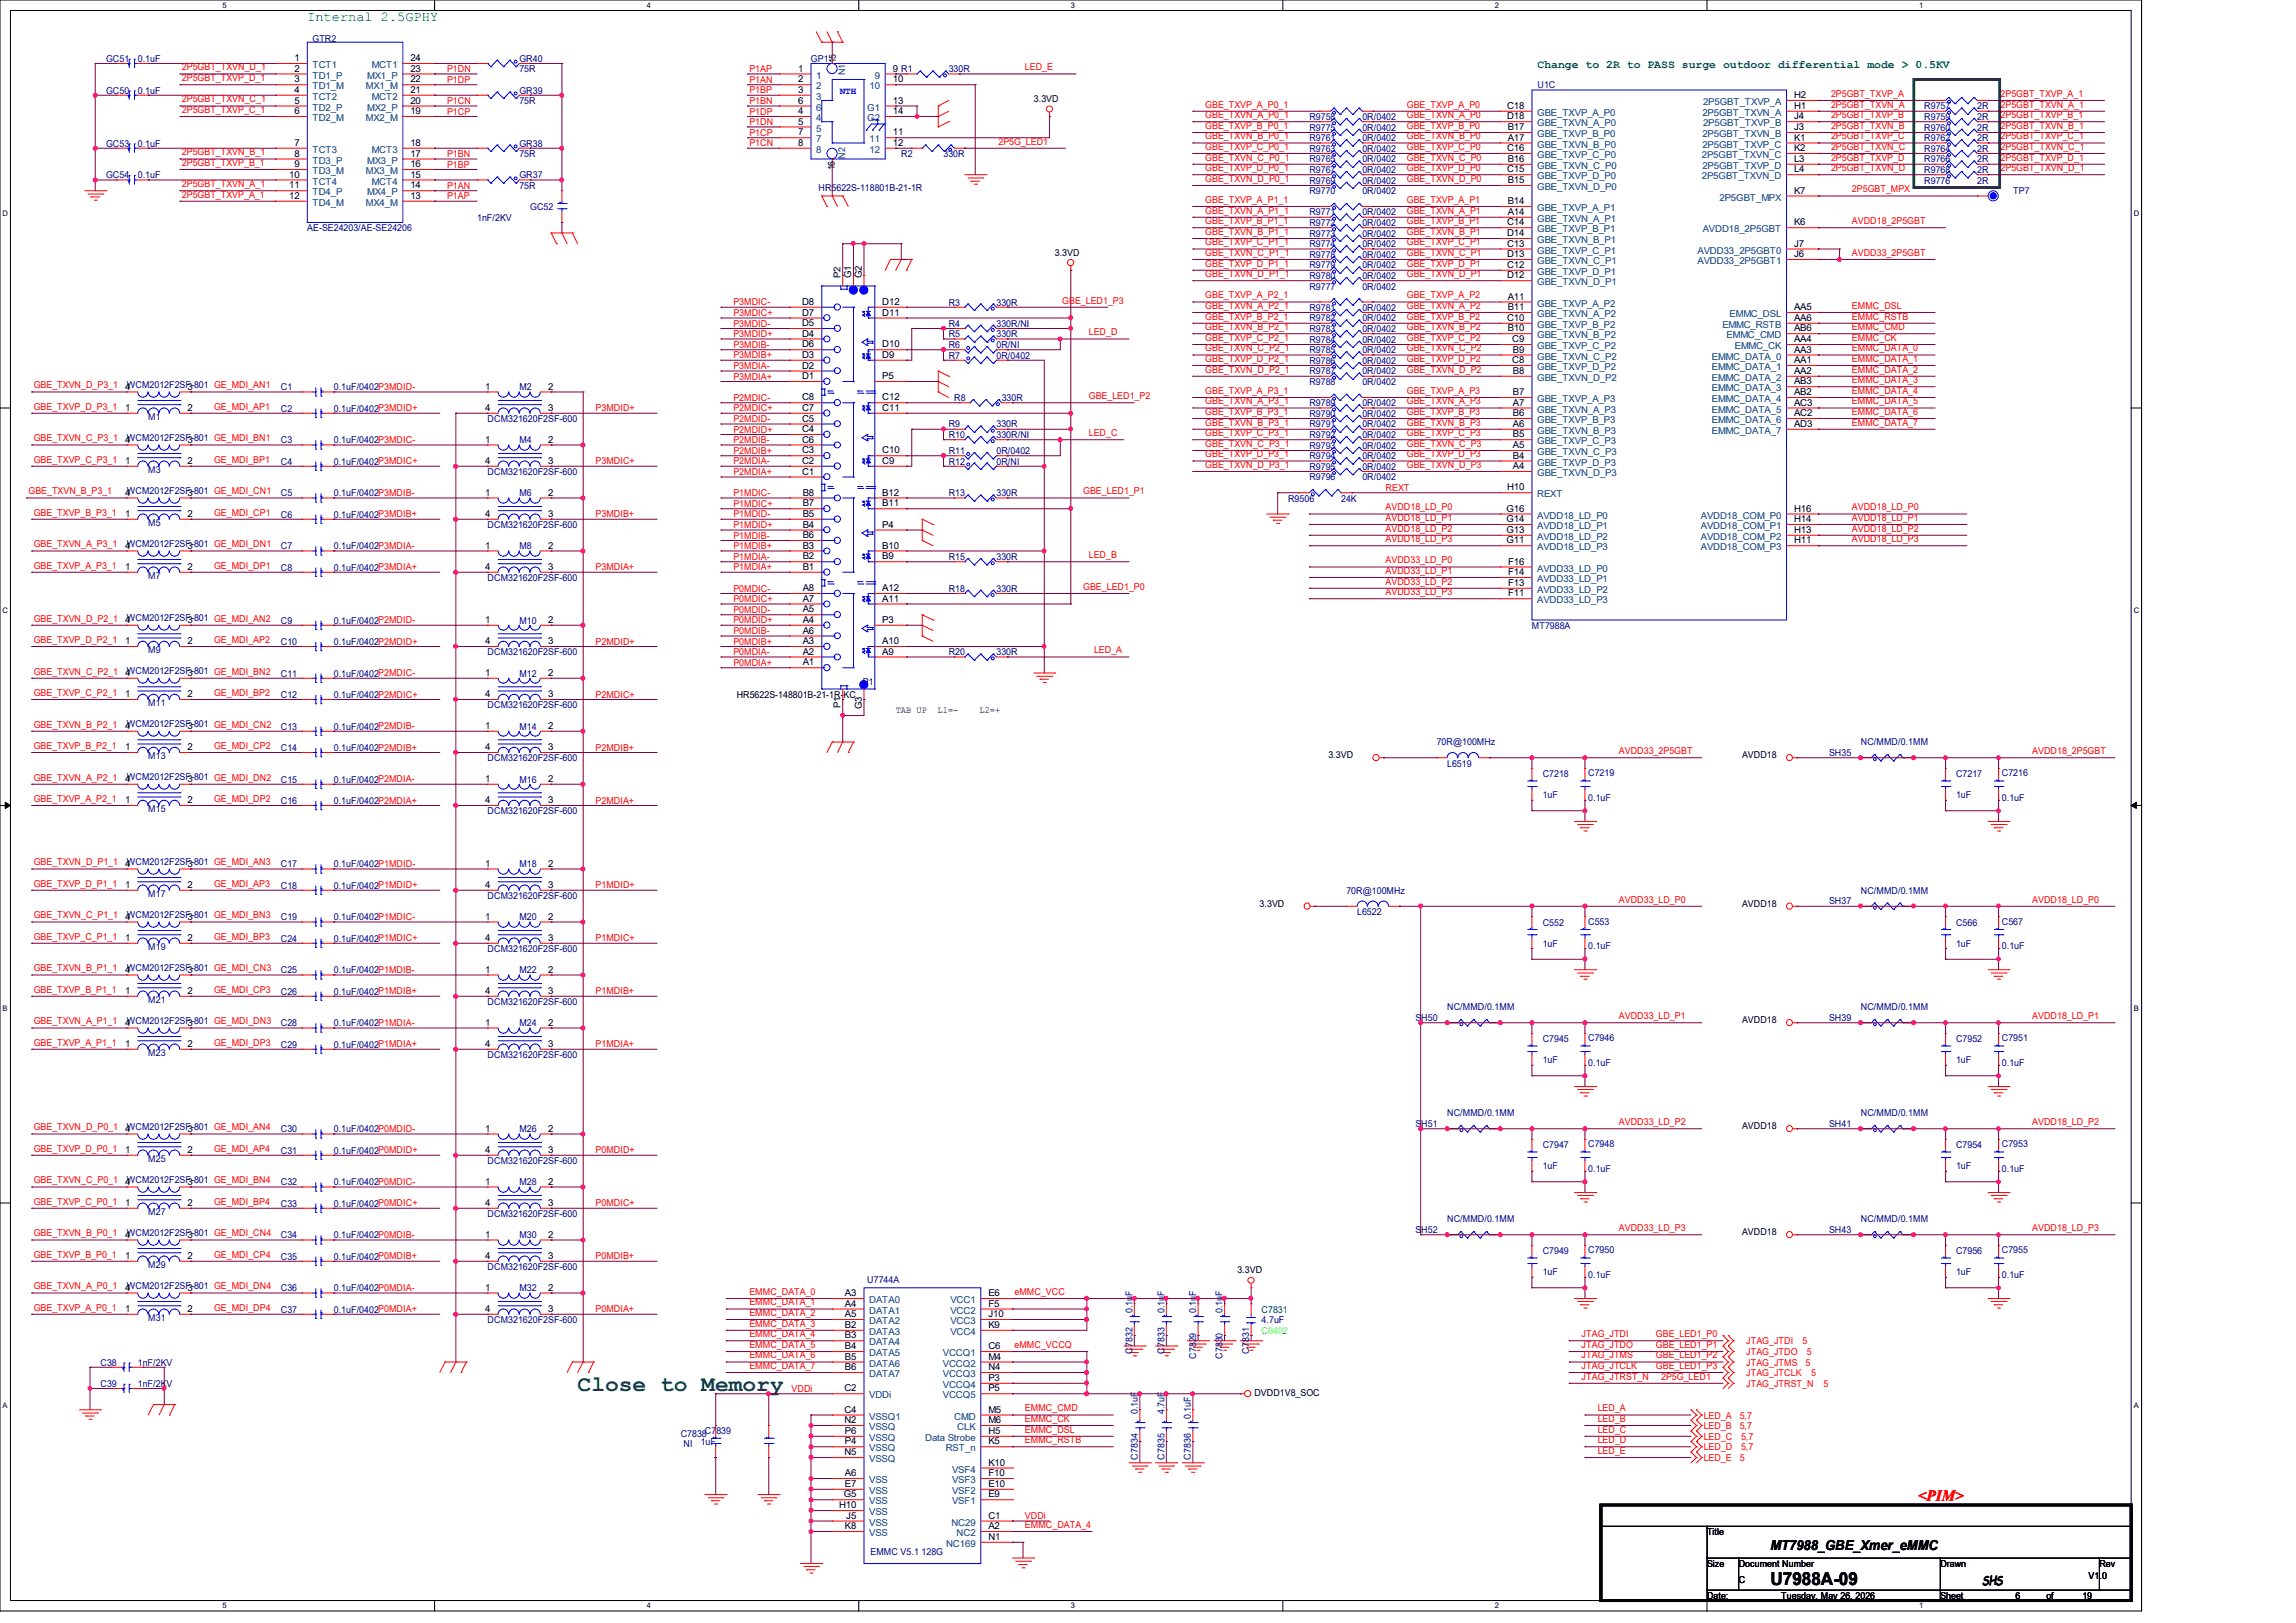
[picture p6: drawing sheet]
<svg xmlns="http://www.w3.org/2000/svg" width="297mm" height="210mm" viewBox="0 0 297 210" stroke-linecap="round" stroke-linejoin="round" font-family="sans-serif">
<defs><g id="words">
<text font-size="2.9" fill="#008000" x="74.7" y="180">Close to Memory</text>
<text font-size="2.3" x="229" y="205.1">U7988A-09</text>
<text font-size="2" fill="#f00" x="248.1" y="194.2">&lt;PIM&gt;</text>
<text font-size="1.8" fill="#008000" x="39.8" y="2.8">Internal 2.5GPHY</text>
<text font-size="1.8" x="229" y="200.5">MT7988_GBE_Xmer_eMMC</text>
<text font-size="1.6" x="256.5" y="205.1">SHS</text>
<text font-size="1.5" fill="#008000" x="198.9" y="8.8">Change to 2R to PASS surge outdoor differential mode &gt; 0.5KV</text>
<g font-size="1.2" fill="#000080">
<text x="40.4" y="5.4">GTR2</text>
<text x="13.7" y="8">GC51</text>
<text x="17.8" y="8">0.1uF</text>
<text x="67.2" y="8">GR40</text>
<text x="67.2" y="9.4">75R</text>
<text x="104.9" y="8">GP1</text>
<text x="122.7" y="9.4">330R</text>
<text x="198.9" y="11.4">U1C</text>
<text x="13.7" y="12.1">GC50</text>
<text x="17.8" y="12.1">0.1uF</text>
<text x="67.2" y="12.1">GR39</text>
<text x="67.2" y="13.5">75R</text>
<text x="169.4" y="16.9">R9775</text>
<text x="169.4" y="15.5">R9758</text>
<text x="176.2" y="16.9">0R/0402</text>
<text x="176.2" y="15.5">0R/0402</text>
<text x="248.9" y="14.1">R9757</text>
<text x="248.9" y="15.5">R9759</text>
<text x="248.9" y="16.9">R9760</text>
<text x="255.8" y="14.1">2R</text>
<text x="255.8" y="15.5">2R</text>
<text x="255.8" y="16.9">2R</text>
<text x="13.7" y="23.1">GC54</text>
<text x="13.7" y="19">GC53</text>
<text x="17.8" y="23.1">0.1uF</text>
<text x="17.8" y="19">0.1uF</text>
<text x="67.2" y="23.1">GR37</text>
<text x="67.2" y="19">GR38</text>
<text x="67.2" y="20.3">75R</text>
<text x="116.6" y="20.3">R2</text>
<text x="122" y="20.3">330R</text>
<text x="169.4" y="19.6">R9763</text>
<text x="169.4" y="18.3">R9761</text>
<text x="169.4" y="21">R9765</text>
<text x="169.4" y="22.4">R9767</text>
<text x="169.4" y="23.7">R9769</text>
<text x="176.2" y="19.6">0R/0402</text>
<text x="176.2" y="18.3">0R/0402</text>
<text x="176.2" y="21">0R/0402</text>
<text x="176.2" y="22.4">0R/0402</text>
<text x="176.2" y="23.7">0R/0402</text>
<text x="248.9" y="23.7">R9776</text>
<text x="248.9" y="18.3">R9762</text>
<text x="248.9" y="19.6">R9764</text>
<text x="248.9" y="21">R9766</text>
<text x="248.9" y="22.4">R9768</text>
<text x="255.8" y="23.7">2R</text>
<text x="255.8" y="18.3">2R</text>
<text x="255.8" y="19.6">2R</text>
<text x="255.8" y="21">2R</text>
<text x="255.8" y="22.4">2R</text>
<text x="39.8" y="29.9">AE-SE24203/AE-SE24206</text>
<text x="61.7" y="28.6">1nF/2KV</text>
<text x="67.2" y="24.4">75R</text>
<text x="68.6" y="27.2">GC52</text>
<text x="105.9" y="24.7">HR5622S-118801B-21-1R</text>
<text x="169.4" y="27.9">R9771</text>
<text x="169.4" y="29.3">R9772</text>
<text x="169.4" y="25.1">R9770</text>
<text x="176.2" y="27.9">0R/0402</text>
<text x="176.2" y="29.3">0R/0402</text>
<text x="176.2" y="25.1">0R/0402</text>
<text x="260.4" y="25.1">TP7</text>
<text x="169.4" y="32">R9774</text>
<text x="169.4" y="30.6">R9773</text>
<text x="169.4" y="33.4">R9778</text>
<text x="169.4" y="34.7">R9779</text>
<text x="176.2" y="32">0R/0402</text>
<text x="176.2" y="30.6">0R/0402</text>
<text x="176.2" y="33.4">0R/0402</text>
<text x="176.2" y="34.7">0R/0402</text>
<text x="122.7" y="39.5">R3</text>
<text x="128.9" y="39.5">330R</text>
<text x="169.4" y="40.2">R9781</text>
<text x="169.4" y="41.6">R9782</text>
<text x="169.4" y="36.1">R9780</text>
<text x="169.4" y="37.5">R9777</text>
<text x="176.2" y="40.2">0R/0402</text>
<text x="176.2" y="41.6">0R/0402</text>
<text x="176.2" y="36.1">0R/0402</text>
<text x="176.2" y="37.5">0R/0402</text>
<text x="122.7" y="45">R6</text>
<text x="122.7" y="46.4">R7</text>
<text x="122.7" y="42.3">R4</text>
<text x="122.7" y="43.6">R5</text>
<text x="128.9" y="45">0R/NI</text>
<text x="128.9" y="46.4">0R/0402</text>
<text x="128.9" y="42.3">330R/NI</text>
<text x="128.9" y="43.6">330R</text>
<text x="169.4" y="44.3">R9784</text>
<text x="169.4" y="43">R9783</text>
<text x="169.4" y="45.7">R9785</text>
<text x="169.4" y="47.1">R9786</text>
<text x="176.2" y="44.3">0R/0402</text>
<text x="176.2" y="43">0R/0402</text>
<text x="176.2" y="45.7">0R/0402</text>
<text x="176.2" y="47.1">0R/0402</text>
<text x="36.3" y="53.3">C2</text>
<text x="36.3" y="50.5">C1</text>
<text x="43.2" y="53.3">0.1uF/0402P3MDID+</text>
<text x="43.2" y="50.5">0.1uF/0402P3MDID-</text>
<text x="67.2" y="50.5">M2</text>
<text x="123.4" y="51.9">R8</text>
<text x="129.6" y="51.9">330R</text>
<text x="169.4" y="49.8">R9788</text>
<text x="169.4" y="52.6">R9789</text>
<text x="169.4" y="53.9">R9790</text>
<text x="169.4" y="48.4">R9787</text>
<text x="176.2" y="49.8">0R/0402</text>
<text x="176.2" y="52.6">0R/0402</text>
<text x="176.2" y="53.9">0R/0402</text>
<text x="176.2" y="48.4">0R/0402</text>
<text x="19.2" y="54.4">M1</text>
<text x="36.3" y="57.4">C3</text>
<text x="43.2" y="57.4">0.1uF/0402P3MDIC-</text>
<text x="63.1" y="54.6">DCM321620F2SF-600</text>
<text x="67.2" y="57.4">M4</text>
<text x="122.7" y="56.7">R10</text>
<text x="122.7" y="58.7">R11</text>
<text x="122.7" y="55.3">R9</text>
<text x="128.9" y="56.7">330R/NI</text>
<text x="128.9" y="58.7">0R/0402</text>
<text x="128.9" y="55.3">330R</text>
<text x="169.4" y="58">R9793</text>
<text x="169.4" y="59.4">R9794</text>
<text x="169.4" y="56.7">R9792</text>
<text x="169.4" y="55.3">R9791</text>
<text x="176.2" y="58">0R/0402</text>
<text x="176.2" y="59.4">0R/0402</text>
<text x="176.2" y="56.7">0R/0402</text>
<text x="176.2" y="55.3">0R/0402</text>
<text x="19.2" y="61.2">M3</text>
<text x="36.3" y="60.1">C4</text>
<text x="36.3" y="64.2">C5</text>
<text x="43.2" y="60.1">0.1uF/0402P3MDIC+</text>
<text x="43.2" y="64.2">0.1uF/0402P3MDIB-</text>
<text x="63.1" y="61.5">DCM321620F2SF-600</text>
<text x="67.2" y="64.2">M6</text>
<text x="122.7" y="60.1">R12</text>
<text x="122.7" y="64.2">R13</text>
<text x="128.9" y="60.1">0R/NI</text>
<text x="128.9" y="64.2">330R</text>
<text x="166.6" y="64.9">R9506</text>
<text x="169.4" y="60.8">R9795</text>
<text x="169.4" y="62.1">R9796</text>
<text x="173.5" y="64.9">24K</text>
<text x="176.2" y="60.8">0R/0402</text>
<text x="176.2" y="62.1">0R/0402</text>
<text x="19.2" y="68.1">M5</text>
<text x="36.3" y="67">C6</text>
<text x="36.3" y="71.1">C7</text>
<text x="43.2" y="67">0.1uF/0402P3MDIB+</text>
<text x="43.2" y="71.1">0.1uF/0402P3MDIA-</text>
<text x="63.1" y="68.3">DCM321620F2SF-600</text>
<text x="67.2" y="71.1">M8</text>
<text x="19.2" y="74.9">M7</text>
<text x="36.3" y="73.8">C8</text>
<text x="43.2" y="73.8">0.1uF/0402P3MDIA+</text>
<text x="63.1" y="75.2">DCM321620F2SF-600</text>
<text x="122.7" y="72.4">R15</text>
<text x="122.7" y="76.6">R18</text>
<text x="128.9" y="72.4">330R</text>
<text x="128.9" y="76.6">330R</text>
<text x="36.3" y="80.7">C9</text>
<text x="36.3" y="83.4">C10</text>
<text x="43.2" y="80.7">0.1uF/0402P2MDID-</text>
<text x="43.2" y="83.4">0.1uF/0402P2MDID+</text>
<text x="67.2" y="80.7">M10</text>
<text x="198.2" y="81.4">MT7988A</text>
<text x="19.2" y="84.5">M9</text>
<text x="36.3" y="87.5">C11</text>
<text x="43.2" y="87.5">0.1uF/0402P2MDIC-</text>
<text x="63.1" y="84.8">DCM321620F2SF-600</text>
<text x="67.2" y="87.5">M12</text>
<text x="111.6" y="88.6">P1</text>
<text x="122.7" y="84.8">R20</text>
<text x="128.9" y="84.8">330R</text>
<text x="19.2" y="91.4">M11</text>
<text x="36.3" y="90.3">C12</text>
<text x="36.3" y="94.4">C13</text>
<text x="43.2" y="90.3">0.1uF/0402P2MDIC+</text>
<text x="43.2" y="94.4">0.1uF/0402P2MDIB-</text>
<text x="63.1" y="91.7">DCM321620F2SF-600</text>
<text x="67.2" y="94.4">M14</text>
<text x="19.2" y="98.3">M13</text>
<text x="36.3" y="97.2">C14</text>
<text x="36.3" y="101.3">C15</text>
<text x="43.2" y="97.2">0.1uF/0402P2MDIB+</text>
<text x="43.2" y="101.3">0.1uF/0402P2MDIA-</text>
<text x="63.1" y="98.5">DCM321620F2SF-600</text>
<text x="67.2" y="101.3">M16</text>
<text x="185.8" y="96.4">70R@100MHz</text>
<text x="187.2" y="99.2">L6519</text>
<text x="199.6" y="100.6">C7218</text>
<text x="205.4" y="100.4">C7219</text>
<text x="236.6" y="97.8">SH35</text>
<text x="240.7" y="96.4">NC/MMD/0.1MM</text>
<text x="253" y="100.6">C7217</text>
<text x="259" y="100.4">C7216</text>
<text x="19.2" y="105.1">M15</text>
<text x="36.3" y="104">C16</text>
<text x="43.2" y="104">0.1uF/0402P2MDIA+</text>
<text x="63.1" y="105.4">DCM321620F2SF-600</text>
<text x="199.6" y="103.3">1uF</text>
<text x="205.4" y="103.6">0.1uF</text>
<text x="253" y="103.3">1uF</text>
<text x="259" y="103.6">0.1uF</text>
<text x="36.3" y="112.2">C17</text>
<text x="43.2" y="112.2">0.1uF/0402P1MDID-</text>
<text x="67.2" y="112.2">M18</text>
<text x="19.2" y="116.1">M17</text>
<text x="36.3" y="115">C18</text>
<text x="36.3" y="119.1">C19</text>
<text x="43.2" y="115">0.1uF/0402P1MDID+</text>
<text x="43.2" y="119.1">0.1uF/0402P1MDIC-</text>
<text x="63.1" y="116.3">DCM321620F2SF-600</text>
<text x="67.2" y="119.1">M20</text>
<text x="174.2" y="115.7">70R@100MHz</text>
<text x="175.6" y="118.4">L6522</text>
<text x="199.6" y="119.8">C552</text>
<text x="205.4" y="119.6">C553</text>
<text x="236.6" y="117">SH37</text>
<text x="240.7" y="115.7">NC/MMD/0.1MM</text>
<text x="253" y="119.8">C566</text>
<text x="259" y="119.6">C567</text>
<text x="19.2" y="122.9">M19</text>
<text x="36.3" y="121.8">C24</text>
<text x="36.3" y="125.9">C25</text>
<text x="43.2" y="121.8">0.1uF/0402P1MDIC+</text>
<text x="43.2" y="125.9">0.1uF/0402P1MDIB-</text>
<text x="63.1" y="123.2">DCM321620F2SF-600</text>
<text x="67.2" y="125.9">M22</text>
<text x="199.6" y="122.5">1uF</text>
<text x="205.4" y="122.8">0.1uF</text>
<text x="253" y="122.5">1uF</text>
<text x="259" y="122.8">0.1uF</text>
<text x="19.2" y="129.8">M21</text>
<text x="36.3" y="128.7">C26</text>
<text x="43.2" y="128.7">0.1uF/0402P1MDIB+</text>
<text x="63.1" y="130">DCM321620F2SF-600</text>
<text x="187.2" y="130.7">NC/MMD/0.1MM</text>
<text x="240.7" y="130.7">NC/MMD/0.1MM</text>
<text x="19.2" y="136.7">M23</text>
<text x="36.3" y="132.8">C28</text>
<text x="36.3" y="135.6">C29</text>
<text x="43.2" y="132.8">0.1uF/0402P1MDIA-</text>
<text x="43.2" y="135.6">0.1uF/0402P1MDIA+</text>
<text x="63.1" y="136.9">DCM321620F2SF-600</text>
<text x="67.2" y="132.8">M24</text>
<text x="183.1" y="132.1">S</text>
<text x="183.9" y="132.1">H50</text>
<text x="199.6" y="134.9">C7945</text>
<text x="199.6" y="137.6">1uF</text>
<text x="205.4" y="134.7">C7946</text>
<text x="205.4" y="137.9">0.1uF</text>
<text x="236.6" y="132.1">SH39</text>
<text x="253" y="134.9">C7952</text>
<text x="253" y="137.6">1uF</text>
<text x="259" y="134.7">C7951</text>
<text x="259" y="137.9">0.1uF</text>
<text x="36.3" y="149.3">C31</text>
<text x="36.3" y="146.5">C30</text>
<text x="43.2" y="149.3">0.1uF/0402P0MDID+</text>
<text x="43.2" y="146.5">0.1uF/0402P0MDID-</text>
<text x="67.2" y="146.5">M26</text>
<text x="183.1" y="145.8">S</text>
<text x="183.9" y="145.8">H51</text>
<text x="187.2" y="144.4">NC/MMD/0.1MM</text>
<text x="199.6" y="148.6">C7947</text>
<text x="205.4" y="148.4">C7948</text>
<text x="236.6" y="145.8">SH41</text>
<text x="240.7" y="144.4">NC/MMD/0.1MM</text>
<text x="253" y="148.6">C7954</text>
<text x="259" y="148.4">C7953</text>
<text x="19.2" y="150.4">M25</text>
<text x="36.3" y="153.4">C32</text>
<text x="43.2" y="153.4">0.1uF/0402P0MDIC-</text>
<text x="63.1" y="150.6">DCM321620F2SF-600</text>
<text x="67.2" y="153.4">M28</text>
<text x="199.6" y="151.3">1uF</text>
<text x="205.4" y="151.6">0.1uF</text>
<text x="253" y="151.3">1uF</text>
<text x="259" y="151.6">0.1uF</text>
<text x="19.2" y="157.2">M27</text>
<text x="36.3" y="156.1">C33</text>
<text x="36.3" y="160.2">C34</text>
<text x="43.2" y="156.1">0.1uF/0402P0MDIC+</text>
<text x="43.2" y="160.2">0.1uF/0402P0MDIB-</text>
<text x="63.1" y="157.5">DCM321620F2SF-600</text>
<text x="67.2" y="160.2">M30</text>
<text x="183.1" y="159.6">S</text>
<text x="183.9" y="159.6">H52</text>
<text x="187.2" y="158.2">NC/MMD/0.1MM</text>
<text x="236.6" y="159.6">SH43</text>
<text x="240.7" y="158.2">NC/MMD/0.1MM</text>
<text x="19.2" y="164.1">M29</text>
<text x="36.3" y="163">C35</text>
<text x="36.3" y="167.1">C36</text>
<text x="43.2" y="163">0.1uF/0402P0MDIB+</text>
<text x="43.2" y="167.1">0.1uF/0402P0MDIA-</text>
<text x="63.1" y="164.3">DCM321620F2SF-600</text>
<text x="67.2" y="167.1">M32</text>
<text x="112.2" y="166">U7744A</text>
<text x="146.5" y="167.7" transform="rotate(-90 146.5 167.7)">F</text>
<text x="150.6" y="167.7" transform="rotate(-90 150.6 167.7)">F</text>
<text x="154.7" y="167.7" transform="rotate(-90 154.7 167.7)">F</text>
<text x="158.2" y="167.7" transform="rotate(-90 158.2 167.7)">F</text>
<text x="199.6" y="162.3">C7949</text>
<text x="199.6" y="165">1uF</text>
<text x="205.4" y="162.1">C7950</text>
<text x="205.4" y="165.3">0.1uF</text>
<text x="253" y="162.3">C7956</text>
<text x="253" y="165">1uF</text>
<text x="259" y="162.1">C7955</text>
<text x="259" y="165.3">0.1uF</text>
<text x="19.2" y="170.9">M31</text>
<text x="36.3" y="169.8">C37</text>
<text x="43.2" y="169.8">0.1uF/0402P0MDIA+</text>
<text x="63.1" y="171.2">DCM321620F2SF-600</text>
<text x="146.5" y="169.9" transform="rotate(-90 146.5 169.9)">0.1u</text>
<text x="150.6" y="169.9" transform="rotate(-90 150.6 169.9)">0.1u</text>
<text x="154.7" y="169.9" transform="rotate(-90 154.7 169.9)">0.1u</text>
<text x="158.2" y="169.9" transform="rotate(-90 158.2 169.9)">0.1u</text>
<text x="163.2" y="171.2">4.7uF</text>
<text x="13" y="176.7">C38</text>
<text x="13" y="179.5">C39</text>
<text x="17.8" y="176.7">1nF/2KV</text>
<text x="17.8" y="179.5">1nF/2K</text>
<text x="21.5" y="179.5">V</text>
<text x="146.5" y="175.1" transform="rotate(-90 146.5 175.1)">C7832</text>
<text x="150.6" y="175.1" transform="rotate(-90 150.6 175.1)">C7833</text>
<text x="154.7" y="175.8" transform="rotate(-90 154.7 175.8)">C7829</text>
<text x="158.2" y="175.8" transform="rotate(-90 158.2 175.8)">C7830</text>
<text x="161.6" y="175.1" transform="rotate(-90 161.6 175.1)">C7831</text>
<text x="88.1" y="185.9">C7838C7839</text>
<text x="147.2" y="183" transform="rotate(-90 147.2 183)">0.1uF</text>
<text x="150.6" y="183" transform="rotate(-90 150.6 183)">4.7uF</text>
<text x="154.1" y="183.6" transform="rotate(-90 154.1 183.6)">0.1uF</text>
<text x="88.4" y="187.2">NI</text>
<text x="90.6" y="187">1uF</text>
<text x="147.2" y="188.8" transform="rotate(-90 147.2 188.8)">C7834</text>
<text x="150.6" y="188.8" transform="rotate(-90 150.6 188.8)">C7835</text>
<text x="154.1" y="188.8" transform="rotate(-90 154.1 188.8)">C7836</text>
<text x="112.6" y="201.3">EMMC V5.1</text>
<text x="119.2" y="201.3">128G</text>
</g>
<g font-size="1.2" fill="#f00">
<text x="23.5" y="10.5">2P5GBT_TXVP_D_1</text>
<text x="23.5" y="9.1">2P5GBT_TXVN_D_1</text>
<text x="57.8" y="9.3">P1DN</text>
<text x="57.8" y="10.7">P1DP</text>
<text x="96.9" y="9.3">P1AP</text>
<text x="96.9" y="10.7">P1AN</text>
<text x="132.6" y="9.1">LED_E</text>
<text x="23.5" y="14.6">2P5GBT_TXVP_C_1</text>
<text x="23.5" y="13.3">2P5GBT_TXVN_C_1</text>
<text x="57.8" y="13.5">P1CN</text>
<text x="57.8" y="14.8">P1CP</text>
<text x="96.9" y="12.1">P1BP</text>
<text x="96.9" y="13.5">P1BN</text>
<text x="96.9" y="14.8">P1DP</text>
<text x="96.9" y="16.2">P1DN</text>
<text x="96.9" y="17.6">P1CP</text>
<text x="155.9" y="16.7">GBE_TXVP_B_P0_1</text>
<text x="155.9" y="13.9">GBE_TXVP_A_P0_1</text>
<text x="155.9" y="15.3">GBE_TXVN_A_P0_1</text>
<text x="182" y="16.7">GBE_TXVP_B_P0</text>
<text x="182" y="13.9">GBE_TXVP_A_P0</text>
<text x="182" y="15.3">GBE_TXVN_A_P0</text>
<text x="236.9" y="12.5">2P5GBT_TXVP_A</text>
<text x="236.9" y="13.9">2P5GBT_TXVN_A</text>
<text x="236.9" y="15.3">2P5GBT_TXVP_B</text>
<text x="236.9" y="16.7">2P5GBT_TXVN_B</text>
<text x="258.8" y="12.5">2P5GBT_TXVP_A_1</text>
<text x="258.8" y="13.9">2P5GBT_TXVN_A_1</text>
<text x="258.8" y="15.3">2P5GBT_TXVP_B_1</text>
<text x="258.8" y="16.7">2P5GBT_TXVN_B_1</text>
<text x="23.5" y="21.5">2P5GBT_TXVP_B_1</text>
<text x="23.5" y="20.1">2P5GBT_TXVN_B_1</text>
<text x="57.8" y="20.3">P1BN</text>
<text x="57.8" y="21.7">P1BP</text>
<text x="96.9" y="18.9">P1CN</text>
<text x="129.2" y="18.7">2P5G_LED1</text>
<text x="155.9" y="18">GBE_TXVN_B_P0_1</text>
<text x="155.9" y="19.4">GBE_TXVP_C_P0_1</text>
<text x="155.9" y="20.8">GBE_TXVN_C_P0_1</text>
<text x="155.9" y="22.1">GBE_TXVP_D_P0_1</text>
<text x="155.9" y="23.5">GBE_TXVN_D_P0_1</text>
<text x="182" y="18">GBE_TXVN_B_P0</text>
<text x="182" y="19.4">GBE_TXVP_C_P0</text>
<text x="182" y="20.8">GBE_TXVN_C_P0</text>
<text x="182" y="22.1">GBE_TXVP_D_P0</text>
<text x="182" y="23.5">GBE_TXVN_D_P0</text>
<text x="236.9" y="18">2P5GBT_TXVP_C</text>
<text x="236.9" y="19.4">2P5GBT_TXVN_C</text>
<text x="236.9" y="20.8">2P5GBT_TXVP_D</text>
<text x="236.9" y="22.1">2P5GBT_TXVN_D</text>
<text x="258.8" y="18">2P5GBT_TXVP_C_1</text>
<text x="258.8" y="19.4">2P5GBT_TXVN_C_1</text>
<text x="258.8" y="20.8">2P5GBT_TXVP_D_1</text>
<text x="258.8" y="22.1">2P5GBT_TXVN_D_1</text>
<text x="23.5" y="25.6">2P5GBT_TXVP_A_1</text>
<text x="23.5" y="24.2">2P5GBT_TXVN_A_1</text>
<text x="57.8" y="24.4">P1AN</text>
<text x="57.8" y="25.8">P1AP</text>
<text x="155.9" y="29">GBE_TXVP_B_P1_1</text>
<text x="155.9" y="26.2">GBE_TXVP_A_P1_1</text>
<text x="155.9" y="27.6">GBE_TXVN_A_P1_1</text>
<text x="182" y="29">GBE_TXVP_B_P1</text>
<text x="182" y="26.2">GBE_TXVP_A_P1</text>
<text x="182" y="27.6">GBE_TXVN_A_P1</text>
<text x="239.6" y="24.9">2P5GBT_MPX</text>
<text x="239.6" y="29">AVDD18_2P5GBT</text>
<text x="155.9" y="30.4">GBE_TXVN_B_P1_1</text>
<text x="155.9" y="31.8">GBE_TXVP_C_P1_1</text>
<text x="155.9" y="33.1">GBE_TXVN_C_P1_1</text>
<text x="155.9" y="34.5">GBE_TXVP_D_P1_1</text>
<text x="155.9" y="35.9">GBE_TXVN_D_P1_1</text>
<text x="182" y="30.4">GBE_TXVN_B_P1</text>
<text x="182" y="31.8">GBE_TXVP_C_P1</text>
<text x="182" y="33.1">GBE_TXVN_C_P1</text>
<text x="182" y="34.5">GBE_TXVP_D_P1</text>
<text x="182" y="35.9">GBE_TXVN_D_P1</text>
<text x="239.6" y="33.1">AVDD33_2P5GBT</text>
<text x="94.9" y="39.5">P3MDIC-</text>
<text x="94.9" y="40.9">P3MDIC+</text>
<text x="137.4" y="39.3">GBE_LED1_P3</text>
<text x="155.9" y="41.4">GBE_TXVP_B_P2_1</text>
<text x="155.9" y="38.6">GBE_TXVP_A_P2_1</text>
<text x="155.9" y="40">GBE_TXVN_A_P2_1</text>
<text x="182" y="41.4">GBE_TXVP_B_P2</text>
<text x="182" y="38.6">GBE_TXVP_A_P2</text>
<text x="182" y="40">GBE_TXVN_A_P2</text>
<text x="239.6" y="40">EMMC_DSL</text>
<text x="239.6" y="41.4">EMMC_RSTB</text>
<text x="94.9" y="42.2">P3MDID-</text>
<text x="94.9" y="43.6">P3MDID+</text>
<text x="94.9" y="45">P3MDIB-</text>
<text x="94.9" y="46.4">P3MDIB+</text>
<text x="94.9" y="47.8">P3MDIA-</text>
<text x="140.8" y="43.4">LED_D</text>
<text x="155.9" y="42.7">GBE_TXVN_B_P2_1</text>
<text x="155.9" y="44.1">GBE_TXVP_C_P2_1</text>
<text x="155.9" y="45.5">GBE_TXVN_C_P2_1</text>
<text x="155.9" y="46.8">GBE_TXVP_D_P2_1</text>
<text x="182" y="42.7">GBE_TXVN_B_P2</text>
<text x="182" y="44.1">GBE_TXVP_C_P2</text>
<text x="182" y="45.5">GBE_TXVN_C_P2</text>
<text x="182" y="46.8">GBE_TXVP_D_P2</text>
<text x="239.6" y="42.7">EMMC_CMD</text>
<text x="239.6" y="44.1">EMMC_CK</text>
<text x="239.6" y="45.5">EMMC_DATA_0</text>
<text x="239.6" y="46.8">EMMC_DATA_1</text>
<text x="4.4" y="50.2">GBE_TXVN_D_P3_1</text>
<text x="4.4" y="53">GBE_TXVP_D_P3_1</text>
<text x="27.7" y="53">GE_MDI_AP1</text>
<text x="77" y="53.2">P3MDID+</text>
<text x="94.9" y="49.1">P3MDIA+</text>
<text x="94.9" y="51.9">P2MDIC-</text>
<text x="94.9" y="53.2">P2MDIC+</text>
<text x="140.8" y="51.6">GBE_LED1_P2</text>
<text x="155.9" y="48.2">GBE_TXVN_D_P2_1</text>
<text x="155.9" y="53.7">GBE_TXVP_B_P3_1</text>
<text x="155.9" y="51">GBE_TXVP_A_P3_1</text>
<text x="155.9" y="52.3">GBE_TXVN_A_P3_1</text>
<text x="182" y="48.2">GBE_TXVN_D_P2</text>
<text x="182" y="53.7">GBE_TXVP_B_P3</text>
<text x="182" y="51">GBE_TXVP_A_P3</text>
<text x="182" y="52.3">GBE_TXVN_A_P3</text>
<text x="239.6" y="48.2">EMMC_DATA_2</text>
<text x="239.6" y="49.6">EMMC_DATA_3</text>
<text x="239.6" y="51">EMMC_DATA_4</text>
<text x="239.6" y="52.3">EMMC_DATA_5</text>
<text x="239.6" y="53.7">EMMC_DATA_6</text>
<text x="4.4" y="57.1">GBE_TXVN_C_P3_1</text>
<text x="4.4" y="59.9">GBE_TXVP_C_P3_1</text>
<text x="27.7" y="59.9">GE_MDI_BP1</text>
<text x="94.9" y="54.6">P2MDID-</text>
<text x="94.9" y="56">P2MDID+</text>
<text x="94.9" y="57.3">P2MDIB-</text>
<text x="94.9" y="58.7">P2MDIB+</text>
<text x="140.8" y="56.4">LED_C</text>
<text x="155.9" y="55.1">GBE_TXVN_B_P3_1</text>
<text x="155.9" y="56.4">GBE_TXVP_C_P3_1</text>
<text x="155.9" y="57.8">GBE_TXVN_C_P3_1</text>
<text x="155.9" y="59.2">GBE_TXVP_D_P3_1</text>
<text x="182" y="55.1">GBE_TXVN_B_P3</text>
<text x="182" y="56.4">GBE_TXVP_C_P3</text>
<text x="182" y="57.8">GBE_TXVN_C_P3</text>
<text x="182" y="59.2">GBE_TXVP_D_P3</text>
<text x="239.6" y="55.1">EMMC_DATA_7</text>
<text x="3.7" y="64">GBE_TXVN_B_P3_1</text>
<text x="77" y="60.1">P3MDIC+</text>
<text x="94.9" y="60.1">P2MDIA-</text>
<text x="94.9" y="61.5">P2MDIA+</text>
<text x="94.9" y="64.2">P1MDIC-</text>
<text x="94.9" y="65.6">P1MDIC+</text>
<text x="140.1" y="64">GBE_LED1_P1</text>
<text x="155.9" y="60.5">GBE_TXVN_D_P3_1</text>
<text x="179.2" y="63.5">REXT</text>
<text x="182" y="60.5">GBE_TXVN_D_P3</text>
<text x="4.4" y="66.7">GBE_TXVP_B_P3_1</text>
<text x="4.4" y="70.8">GBE_TXVN_A_P3_1</text>
<text x="27.7" y="66.7">GE_MDI_CP1</text>
<text x="77" y="66.9">P3MDIB+</text>
<text x="94.9" y="66.9">P1MDID-</text>
<text x="94.9" y="68.3">P1MDID+</text>
<text x="94.9" y="69.7">P1MDIB-</text>
<text x="94.9" y="71">P1MDIB+</text>
<text x="179.2" y="67.4">AVDD18_LD_P1</text>
<text x="179.2" y="66">AVDD18_LD_P0</text>
<text x="179.2" y="68.8">AVDD18_LD_P2</text>
<text x="179.2" y="70.1">AVDD18_LD_P3</text>
<text x="239.6" y="67.4">AVDD18_LD_P1</text>
<text x="239.6" y="68.8">AVDD18_LD_P2</text>
<text x="239.6" y="70.1">AVDD18_LD_P3</text>
<text x="239.6" y="66">AVDD18_LD_P0</text>
<text x="4.4" y="73.6">GBE_TXVP_A_P3_1</text>
<text x="27.7" y="73.6">GE_MDI_DP1</text>
<text x="77" y="73.8">P3MDIA+</text>
<text x="94.9" y="72.4">P1MDIA-</text>
<text x="94.9" y="73.8">P1MDIA+</text>
<text x="94.9" y="76.5">P0MDIC-</text>
<text x="94.9" y="77.9">P0MDIC+</text>
<text x="140.1" y="76.3">GBE_LED1_P0</text>
<text x="140.8" y="72.2">LED_B</text>
<text x="179.2" y="74.3">AVDD33_LD_P1</text>
<text x="179.2" y="72.9">AVDD33_LD_P0</text>
<text x="179.2" y="75.6">AVDD33_LD_P2</text>
<text x="179.2" y="77">AVDD33_LD_P3</text>
<text x="4.4" y="80.4">GBE_TXVN_D_P2_1</text>
<text x="4.4" y="83.2">GBE_TXVP_D_P2_1</text>
<text x="27.7" y="83.2">GE_MDI_AP2</text>
<text x="77" y="83.4">P2MDID+</text>
<text x="94.9" y="79.3">P0MDID-</text>
<text x="94.9" y="80.6">P0MDID+</text>
<text x="94.9" y="82">P0MDIB-</text>
<text x="94.9" y="83.4">P0MDIB+</text>
<text x="4.4" y="87.3">GBE_TXVN_C_P2_1</text>
<text x="94.9" y="84.8">P0MDIA-</text>
<text x="94.9" y="86.1">P0MDIA+</text>
<text x="141.5" y="84.5">LED_A</text>
<text x="4.4" y="90">GBE_TXVP_C_P2_1</text>
<text x="4.4" y="94.1">GBE_TXVN_B_P2_1</text>
<text x="27.7" y="90">GE_MDI_BP2</text>
<text x="77" y="90.3">P2MDIC+</text>
<text x="4.4" y="96.9">GBE_TXVP_B_P2_1</text>
<text x="4.4" y="101">GBE_TXVN_A_P2_1</text>
<text x="27.7" y="96.9">GE_MDI_CP2</text>
<text x="77" y="97.1">P2MDIB+</text>
<text x="209.4" y="97.6">AVDD33_2P5GBT</text>
<text x="262.9" y="97.6">AVDD18_2P5GBT</text>
<text x="4.4" y="103.8">GBE_TXVP_A_P2_1</text>
<text x="27.7" y="103.8">GE_MDI_DP2</text>
<text x="77" y="104">P2MDIA+</text>
<text x="4.4" y="112">GBE_TXVN_D_P1_1</text>
<text x="4.4" y="114.7">GBE_TXVP_D_P1_1</text>
<text x="4.4" y="118.8">GBE_TXVN_C_P1_1</text>
<text x="27.7" y="114.7">GE_MDI_AP3</text>
<text x="77" y="114.9">P1MDID+</text>
<text x="209.4" y="116.8">AVDD33_LD_P0</text>
<text x="262.9" y="116.8">AVDD18_LD_P0</text>
<text x="4.4" y="121.6">GBE_TXVP_C_P1_1</text>
<text x="4.4" y="125.7">GBE_TXVN_B_P1_1</text>
<text x="27.7" y="121.6">GE_MDI_BP3</text>
<text x="77" y="121.8">P1MDIC+</text>
<text x="4.4" y="128.4">GBE_TXVP_B_P1_1</text>
<text x="27.7" y="128.4">GE_MDI_CP3</text>
<text x="77" y="128.7">P1MDIB+</text>
<text x="209.4" y="131.9">AVDD33_LD_P1</text>
<text x="262.9" y="131.9">AVDD18_LD_P1</text>
<text x="4.4" y="132.5">GBE_TXVN_A_P1_1</text>
<text x="4.4" y="135.3">GBE_TXVP_A_P1_1</text>
<text x="27.7" y="135.3">GE_MDI_DP3</text>
<text x="77" y="135.5">P1MDIA+</text>
<text x="4.4" y="146.3">GBE_TXVN_D_P0_1</text>
<text x="4.4" y="149">GBE_TXVP_D_P0_1</text>
<text x="27.7" y="149">GE_MDI_AP4</text>
<text x="77" y="149.2">P0MDID+</text>
<text x="209.4" y="145.6">AVDD33_LD_P2</text>
<text x="262.9" y="145.6">AVDD18_LD_P2</text>
<text x="4.4" y="153.1">GBE_TXVN_C_P0_1</text>
<text x="4.4" y="155.9">GBE_TXVP_C_P0_1</text>
<text x="27.7" y="155.9">GE_MDI_BP4</text>
<text x="4.4" y="160">GBE_TXVN_B_P0_1</text>
<text x="77" y="156.1">P0MDIC+</text>
<text x="209.4" y="159.3">AVDD33_LD_P3</text>
<text x="262.9" y="159.3">AVDD18_LD_P3</text>
<text x="4.4" y="162.7">GBE_TXVP_B_P0_1</text>
<text x="4.4" y="166.8">GBE_TXVN_A_P0_1</text>
<text x="27.7" y="162.7">GE_MDI_CP4</text>
<text x="77" y="162.9">P0MDIB+</text>
<text x="96.9" y="167.6">EMMC_DATA_0</text>
<text x="131.2" y="167.6">eMMC_VCC</text>
<text x="4.4" y="169.6">GBE_TXVP_A_P0_1</text>
<text x="27.7" y="169.6">GE_MDI_DP4</text>
<text x="77" y="169.8">P0MDIA+</text>
<text x="96.9" y="170.3">EMMC_DATA_2</text>
<text x="96.9" y="171.7">EMMC_DATA_3</text>
<text x="96.9" y="168.9">EMMC_DATA_1</text>
<text x="96.9" y="173">EMMC_DATA_4</text>
<text x="204.6" y="173">JTAG_JTDI</text>
<text x="214.2" y="173">GBE_LED1_P0</text>
<text x="225.9" y="173.9">JTAG_JTDI</text>
<text x="233.2" y="173.9">5</text>
<text x="96.9" y="174.4">EMMC_DATA_5</text>
<text x="96.9" y="175.8">EMMC_DATA_6</text>
<text x="96.9" y="177.1">EMMC_DATA_7</text>
<text x="131.2" y="174.4">eMMC_VCCQ</text>
<text x="204.6" y="174.4">JTAG_JTDO</text>
<text x="204.6" y="175.8">JTAG_JTMS</text>
<text x="204.6" y="177.1">JTAG_JTCLK</text>
<text x="204.6" y="178.5">JTAG_JTRST_N</text>
<text x="214.2" y="174.4">GBE_LED1_P1</text>
<text x="214.2" y="175.8">GBE_LED1_P2</text>
<text x="214.2" y="177.1">GBE_LED1_P3</text>
<text x="214.9" y="178.5">2P5G_LED1</text>
<text x="225.9" y="175.3">JTAG_JTDO</text>
<text x="225.9" y="176.7">JTAG_JTMS</text>
<text x="225.9" y="178.1">JTAG_JTCLK</text>
<text x="225.9" y="179.5">JTAG_JTRST_N</text>
<text x="233.6" y="176.7">5</text>
<text x="233.7" y="175.3">5</text>
<text x="234.3" y="178.1">5</text>
<text x="235.9" y="179.5">5</text>
<text x="102.4" y="180.1">VDDi</text>
<text x="132.6" y="184">EMMC_CK</text>
<text x="132.6" y="185.4">EMMC_DSL</text>
<text x="132.6" y="182.6">EMMC_CMD</text>
<text x="206.7" y="182.6">LED_A</text>
<text x="206.7" y="184">LED_B</text>
<text x="206.7" y="185.4">LED_C</text>
<text x="220.4" y="183.6">LED_A</text>
<text x="220.4" y="184.9">LED_B</text>
<text x="225" y="183.6">5,7</text>
<text x="225" y="184.9">5,7</text>
<text x="132.6" y="186.7">EMMC_RSTB</text>
<text x="206.7" y="186.7">LED_D</text>
<text x="206.7" y="188.1">LED_E</text>
<text x="220.4" y="186.3">LED_C</text>
<text x="220.4" y="187.7">LED_D</text>
<text x="220.4" y="189">LED_E</text>
<text x="225" y="189">5</text>
<text x="225.2" y="186.3">5,7</text>
<text x="225.2" y="187.7">5,7</text>
<text x="132.6" y="196.6">VDDi</text>
<text x="132.6" y="197.7">EMMC_DATA_4</text>
</g>
<g font-size="1.2">
<text x="38.1" y="7.9">1</text>
<text x="38.1" y="9.3">2</text>
<text x="38.1" y="10.7">3</text>
<text x="53.1" y="10.7">22</text>
<text x="53.1" y="9.3">23</text>
<text x="53.1" y="7.9">24</text>
<text x="103.3" y="9.3">1</text>
<text x="103.3" y="10.7">2</text>
<text x="108.1" y="8.2" transform="rotate(-90 108.1 8.2)">15</text>
<text x="115.5" y="10.7">10</text>
<text x="115.5" y="9.3">9 R1</text>
<text x="38.1" y="12">4</text>
<text x="38.1" y="13.4">5</text>
<text x="38.1" y="14.8">6</text>
<text x="53.1" y="14.8">19</text>
<text x="53.1" y="13.4">20</text>
<text x="53.1" y="12">21</text>
<text x="103.3" y="12">3</text>
<text x="103.3" y="14.8">4</text>
<text x="103.3" y="16.1">5</text>
<text x="103.3" y="13.4">6</text>
<text x="103.3" y="17.5">7</text>
<text x="115.5" y="17.5">11</text>
<text x="115.5" y="13.4">13</text>
<text x="115.5" y="14.8">14</text>
<text x="133.7" y="13.2">3.3VD</text>
<text x="194.9" y="14.1">C18</text>
<text x="194.9" y="15.5">D18</text>
<text x="195" y="16.8">B17</text>
<text x="232.1" y="12.7">H2</text>
<text x="232.1" y="14.1">H1</text>
<text x="232.1" y="15.5">J4</text>
<text x="232.1" y="16.8">J3</text>
<text x="37.4" y="23">10</text>
<text x="38.1" y="18.9">7</text>
<text x="38.1" y="20.3">8</text>
<text x="38.1" y="21.6">9</text>
<text x="53.1" y="23">15</text>
<text x="53.1" y="18.9">18</text>
<text x="53.1" y="21.6">16</text>
<text x="53.1" y="20.3">17</text>
<text x="103.3" y="18.9">8</text>
<text x="108" y="22.1" transform="rotate(-90 108 22.1)">16</text>
<text x="115.5" y="18.9">12</text>
<text x="194.9" y="19.6">C16</text>
<text x="194.9" y="22.3">C15</text>
<text x="195" y="18.2">A17</text>
<text x="195" y="21">B16</text>
<text x="195" y="23.7">B15</text>
<text x="232.1" y="18.2">K1</text>
<text x="232.1" y="19.6">K2</text>
<text x="232.1" y="21">L3</text>
<text x="232.1" y="22.3">L4</text>
<text x="37.4" y="24.4">11</text>
<text x="37.4" y="25.7">12</text>
<text x="53.1" y="25.7">13</text>
<text x="53.1" y="24.4">14</text>
<text x="194.9" y="29.2">C14</text>
<text x="195" y="26.4">B14</text>
<text x="195" y="27.8">A14</text>
<text x="232.1" y="25.1">K7</text>
<text x="232.1" y="29.2">K6</text>
<text x="136.4" y="33.1">3.3VD</text>
<text x="194.9" y="30.6">D14</text>
<text x="194.9" y="31.9">C13</text>
<text x="194.9" y="33.3">D13</text>
<text x="194.9" y="34.7">C12</text>
<text x="232.1" y="31.9">J7</text>
<text x="232.1" y="33.3">J6</text>
<text x="103.8" y="40.9">D7</text>
<text x="103.8" y="39.5">D8</text>
<text x="108.7" y="36" transform="rotate(-90 108.7 36)">P2</text>
<text x="110.1" y="36" transform="rotate(-90 110.1 36)">G1</text>
<text x="111.5" y="36" transform="rotate(-90 111.5 36)">G2</text>
<text x="114.1" y="40.9">D11</text>
<text x="114.1" y="39.5">D12</text>
<text x="194.9" y="36">D12</text>
<text x="194.9" y="41.5">C10</text>
<text x="195" y="38.8">A11</text>
<text x="195" y="40.1">B11</text>
<text x="232.1" y="40.1">AA5</text>
<text x="232.1" y="41.5">AA6</text>
<text x="103.8" y="47.7">D2</text>
<text x="103.8" y="46.3">D3</text>
<text x="103.8" y="43.6">D4</text>
<text x="103.8" y="42.2">D5</text>
<text x="103.8" y="45">D6</text>
<text x="114.1" y="46.3">D9</text>
<text x="114.1" y="45">D10</text>
<text x="195" y="42.9">B10</text>
<text x="195.6" y="44.3">C9</text>
<text x="195.6" y="47">C8</text>
<text x="195.7" y="45.6">B9</text>
<text x="232.1" y="42.9">AB6</text>
<text x="232.1" y="44.3">AA4</text>
<text x="232.1" y="45.6">AA3</text>
<text x="232.1" y="47">AA1</text>
<text x="16.2" y="53.2">1</text>
<text x="16.2" y="50.4">4WCM2012F2SF3-801 GE_MDI_AN1</text>
<text x="24.3" y="53.2">2</text>
<text x="62.8" y="50.4">1</text>
<text x="62.8" y="53.2">4</text>
<text x="70.9" y="50.4">2</text>
<text x="70.9" y="53.2">3</text>
<text x="103.8" y="53.2">C7</text>
<text x="103.8" y="51.8">C8</text>
<text x="103.8" y="49.1">D1</text>
<text x="114.1" y="51.8">C12</text>
<text x="114.1" y="53.2">C11</text>
<text x="114.1" y="49.1">P5</text>
<text x="195.7" y="48.4">B8</text>
<text x="195.7" y="51.1">B7</text>
<text x="195.7" y="52.5">A7</text>
<text x="195.7" y="53.8">B6</text>
<text x="232.1" y="48.4">AA2</text>
<text x="232.1" y="49.7">AB3</text>
<text x="232.1" y="51.1">AB2</text>
<text x="232.1" y="52.5">AC3</text>
<text x="232.1" y="53.8">AC2</text>
<text x="16.2" y="57.3">4WCM2012F2SF3-801 GE_MDI_BN1</text>
<text x="62.8" y="57.3">1</text>
<text x="70.9" y="57.3">2</text>
<text x="103.8" y="58.7">C3</text>
<text x="103.8" y="55.9">C4</text>
<text x="103.8" y="54.6">C5</text>
<text x="103.8" y="57.3">C6</text>
<text x="114.1" y="58.7">C10</text>
<text x="195.7" y="55.2">A6</text>
<text x="195.7" y="56.6">B5</text>
<text x="195.7" y="58">A5</text>
<text x="195.7" y="59.4">B4</text>
<text x="232.1" y="55.2">AD3</text>
<text x="16.2" y="64.1">4WCM2012F2SF3-801 GE_MDI_CN1</text>
<text x="16.2" y="60">1</text>
<text x="24.3" y="60">2</text>
<text x="62.8" y="64.1">1</text>
<text x="62.8" y="60">4</text>
<text x="70.9" y="64.1">2</text>
<text x="70.9" y="60">3</text>
<text x="103.8" y="61.4">C1</text>
<text x="103.8" y="60">C2</text>
<text x="103.8" y="65.5">B7</text>
<text x="103.8" y="64.1">B8</text>
<text x="114.1" y="60">C9</text>
<text x="114.1" y="64.1">B12</text>
<text x="114.1" y="65.5">B11</text>
<text x="194.9" y="63.5">H10</text>
<text x="195.7" y="60.7">A4</text>
<text x="16.2" y="71">4WCM2012F2SF3-801 GE_MDI_DN1</text>
<text x="16.2" y="66.9">1</text>
<text x="24.3" y="66.9">2</text>
<text x="62.8" y="71">1</text>
<text x="62.8" y="66.9">4</text>
<text x="70.9" y="71">2</text>
<text x="70.9" y="66.9">3</text>
<text x="103.8" y="71">B3</text>
<text x="103.8" y="68.3">B4</text>
<text x="103.8" y="66.9">B5</text>
<text x="103.8" y="69.6">B6</text>
<text x="114.1" y="71">B10</text>
<text x="114.1" y="68.3">P4</text>
<text x="194.9" y="66.2">G16</text>
<text x="194.9" y="67.6">G14</text>
<text x="194.9" y="69">G13</text>
<text x="194.9" y="70.3">G11</text>
<text x="232.1" y="66.2">H16</text>
<text x="232.1" y="67.6">H14</text>
<text x="232.1" y="69">H13</text>
<text x="232.1" y="70.3">H11</text>
<text x="16.2" y="73.7">1</text>
<text x="24.3" y="73.7">2</text>
<text x="62.8" y="73.7">4</text>
<text x="70.9" y="73.7">3</text>
<text x="103.8" y="77.9">A7</text>
<text x="103.8" y="76.5">A8</text>
<text x="103.8" y="73.7">B1</text>
<text x="103.8" y="72.4">B2</text>
<text x="114.1" y="72.4">B9</text>
<text x="114.1" y="76.5">A12</text>
<text x="114.1" y="77.9">A11</text>
<text x="195.1" y="73.1">F16</text>
<text x="195.1" y="74.4">F14</text>
<text x="195.1" y="75.8">F13</text>
<text x="195.1" y="77.2">F11</text>
<text x="16.2" y="83.4">1</text>
<text x="16.2" y="80.6">4WCM2012F2SF3-801 GE_MDI_AN2</text>
<text x="24.3" y="83.4">2</text>
<text x="62.8" y="80.6">1</text>
<text x="62.8" y="83.4">4</text>
<text x="70.9" y="80.6">2</text>
<text x="70.9" y="83.4">3</text>
<text x="103.8" y="83.4">A3</text>
<text x="103.8" y="80.6">A4</text>
<text x="103.8" y="79.2">A5</text>
<text x="103.8" y="82">A6</text>
<text x="114.1" y="83.4">A10</text>
<text x="114.1" y="80.6">P3</text>
<text x="16.2" y="87.5">4WCM2012F2SF3-801 GE_MDI_BN2</text>
<text x="62.8" y="87.5">1</text>
<text x="70.9" y="87.5">2</text>
<text x="103.8" y="86.1">A1</text>
<text x="103.8" y="84.7">A2</text>
<text x="114.1" y="84.7">A9</text>
<text x="16.2" y="90.2">1</text>
<text x="16.2" y="94.3">4WCM2012F2SF3-801 GE_MDI_CN2</text>
<text x="24.3" y="90.2">2</text>
<text x="62.8" y="94.3">1</text>
<text x="62.8" y="90.2">4</text>
<text x="70.9" y="94.3">2</text>
<text x="70.9" y="90.2">3</text>
<text x="95.3" y="90.3">HR5622S-148801B-21-1R-KC</text>
<text x="108.7" y="91.7" transform="rotate(-90 108.7 91.7)">P1</text>
<text x="111.5" y="91.8" transform="rotate(-90 111.5 91.8)">G3</text>
<text x="115.9" y="92.2">TAB UP</text>
<text x="121.3" y="92.2">L1=-</text>
<text x="126.7" y="92.2">L2=+</text>
<text x="16.2" y="101.2">4WCM2012F2SF3-801 GE_MDI_DN2</text>
<text x="16.2" y="97.1">1</text>
<text x="24.3" y="97.1">2</text>
<text x="62.8" y="97.1">4</text>
<text x="62.8" y="101.2">1</text>
<text x="70.9" y="97.1">3</text>
<text x="70.9" y="101.2">2</text>
<text x="171.8" y="98.1">3.3VD</text>
<text x="225.3" y="98.1">AVDD18</text>
<text x="16.2" y="103.9">1</text>
<text x="24.3" y="103.9">2</text>
<text x="62.8" y="103.9">4</text>
<text x="70.9" y="103.9">3</text>
<text x="16.2" y="112.1">4WCM2012F2SF3-801 GE_MDI_AN3</text>
<text x="62.8" y="112.1">1</text>
<text x="70.9" y="112.1">2</text>
<text x="16.2" y="114.9">1</text>
<text x="16.2" y="119">4WCM2012F2SF3-801 GE_MDI_BN3</text>
<text x="24.3" y="114.9">2</text>
<text x="62.8" y="119">1</text>
<text x="62.8" y="114.9">4</text>
<text x="70.9" y="119">2</text>
<text x="70.9" y="114.9">3</text>
<text x="162.9" y="117.3">3.3VD</text>
<text x="225.3" y="117.3">AVDD18</text>
<text x="16.2" y="125.9">4WCM2012F2SF3-801 GE_MDI_CN3</text>
<text x="16.2" y="121.8">1</text>
<text x="24.3" y="121.8">2</text>
<text x="62.8" y="121.8">4</text>
<text x="62.8" y="125.9">1</text>
<text x="70.9" y="121.8">3</text>
<text x="70.9" y="125.9">2</text>
<text x="16.2" y="128.6">1</text>
<text x="24.3" y="128.6">2</text>
<text x="62.8" y="128.6">4</text>
<text x="70.9" y="128.6">3</text>
<text x="16.2" y="135.5">1</text>
<text x="16.2" y="132.7">4WCM2012F2SF3-801 GE_MDI_DN3</text>
<text x="24.3" y="135.5">2</text>
<text x="62.8" y="132.7">1</text>
<text x="62.8" y="135.5">4</text>
<text x="70.9" y="132.7">2</text>
<text x="70.9" y="135.5">3</text>
<text x="225.3" y="132.4">AVDD18</text>
<text x="16.2" y="149.2">1</text>
<text x="16.2" y="146.4">4WCM2012F2SF3-801 GE_MDI_AN4</text>
<text x="24.3" y="149.2">2</text>
<text x="62.8" y="146.4">1</text>
<text x="62.8" y="149.2">4</text>
<text x="70.9" y="146.4">2</text>
<text x="70.9" y="149.2">3</text>
<text x="225.3" y="146.1">AVDD18</text>
<text x="16.2" y="153.3">4WCM2012F2SF3-801 GE_MDI_BN4</text>
<text x="62.8" y="153.3">1</text>
<text x="70.9" y="153.3">2</text>
<text x="16.2" y="160.1">4WCM2012F2SF3-801 GE_MDI_CN4</text>
<text x="16.2" y="156">1</text>
<text x="24.3" y="156">2</text>
<text x="62.8" y="160.1">1</text>
<text x="62.8" y="156">4</text>
<text x="70.9" y="160.1">2</text>
<text x="70.9" y="156">3</text>
<text x="225.3" y="159.8">AVDD18</text>
<text x="16.2" y="162.9">1</text>
<text x="16.2" y="167">4WCM2012F2SF3-801 GE_MDI_DN4</text>
<text x="24.3" y="162.9">2</text>
<text x="62.8" y="162.9">4</text>
<text x="62.8" y="167">1</text>
<text x="70.9" y="162.9">3</text>
<text x="70.9" y="167">2</text>
<text x="109.3" y="167.7">A3</text>
<text x="127.8" y="167.7">E6</text>
<text x="160.1" y="164.8">3.3VD</text>
<text x="16.2" y="169.8">1</text>
<text x="24.3" y="169.8">2</text>
<text x="62.8" y="169.8">4</text>
<text x="70.9" y="169.8">3</text>
<text x="109.3" y="171.8">B2</text>
<text x="109.3" y="169.1">A4</text>
<text x="109.3" y="170.4">A5</text>
<text x="109.3" y="173.2">B3</text>
<text x="127.8" y="171.8">K9</text>
<text x="127.8" y="170.4">J10</text>
<text x="127.8" y="169.1">F5</text>
<text x="109.3" y="174.6">B4</text>
<text x="109.3" y="175.9">B5</text>
<text x="109.3" y="177.3">B6</text>
<text x="127.8" y="177.3">N4</text>
<text x="127.8" y="175.9">M4</text>
<text x="127.8" y="174.6">C6</text>
<text x="127.8" y="178.7">P3</text>
<text x="109.2" y="184.1">N2</text>
<text x="109.2" y="180">C2</text>
<text x="109.2" y="182.8">C4</text>
<text x="109.3" y="185.5">P6</text>
<text x="127.8" y="180">P5</text>
<text x="127.8" y="182.8">M5</text>
<text x="127.8" y="184.1">M6</text>
<text x="127.8" y="185.5">H5</text>
<text x="162.3" y="180.7">DVDD1V8_SOC</text>
<text x="109.2" y="188.3">N5</text>
<text x="109.3" y="191">A6</text>
<text x="109.3" y="186.9">P4</text>
<text x="127.8" y="186.9">K5</text>
<text x="127.8" y="191">F10</text>
<text x="127.8" y="189.7">K10</text>
<text x="108.5" y="195.2">H10</text>
<text x="109.1" y="193.8">G5</text>
<text x="109.3" y="192.4">E7</text>
<text x="109.3" y="197.9">K8</text>
<text x="109.5" y="196.5">J5</text>
<text x="127.8" y="193.8">E9</text>
<text x="127.8" y="192.4">E10</text>
<text x="127.8" y="196.5">C1</text>
<text x="127.8" y="197.9">A2</text>
<text x="127.8" y="199.3">N1</text>
<text x="220.8" y="198.6">Title</text>
<text x="220.8" y="202.7">Size</text>
<text x="224.9" y="202.7">Document Number</text>
<text x="251" y="202.7">Drawn</text>
<text x="271.6" y="202.7">Rev</text>
<text x="220.8" y="206.9">Date:</text>
<text x="224.9" y="204.8">C</text>
<text x="230.4" y="206.9">Tuesday, May 26, 2026</text>
<text x="251" y="206.9">Sheet</text>
<text x="260.7" y="206.9">6</text>
<text x="264.7" y="206.9">of</text>
<text x="269.4" y="206.9">19</text>
<text x="270.2" y="204.3">V1.</text>
<text x="271.9" y="204.3">0</text>
</g>
<g font-size="1.2" fill="#004080">
<text x="40.4" y="8.8">TCT1</text>
<text x="40.4" y="10.2">TD1_P</text>
<text x="40.4" y="11.6">TD1_M</text>
<text x="47.3" y="11.6">MX1_M</text>
<text x="47.5" y="10.2">MX1_P</text>
<text x="48.1" y="8.8">MCT1</text>
<text x="105.6" y="10.2">1</text>
<text x="105.6" y="11.6">2</text>
<text x="109.3" y="9.7" transform="rotate(-90 109.3 9.7)">N1</text>
<text x="112.5" y="11.6">10</text>
<text x="113.2" y="10.2">9</text>
<text x="40.4" y="12.9">TCT2</text>
<text x="40.4" y="14.3">TD2_P</text>
<text x="40.4" y="15.7">TD2_M</text>
<text x="47.3" y="15.7">MX2_M</text>
<text x="47.5" y="14.3">MX2_P</text>
<text x="48.1" y="12.9">MCT2</text>
<text x="105.6" y="12.9">3</text>
<text x="105.6" y="15.7">4</text>
<text x="105.6" y="17">5</text>
<text x="105.6" y="14.3">6</text>
<text x="112.2" y="14.3">G1</text>
<text x="112.2" y="15.7">G2</text>
<text x="198.8" y="15">GBE_TXVP_A_P0</text>
<text x="198.8" y="16.3">GBE_TXVN_A_P0</text>
<text x="198.8" y="17.7">GBE_TXVP_B_P0</text>
<text x="220.2" y="15">2P5GBT_TXVN_A</text>
<text x="220.2" y="17.7">2P5GBT_TXVN_B</text>
<text x="220.3" y="13.6">2P5GBT_TXVP_A</text>
<text x="220.3" y="16.3">2P5GBT_TXVP_B</text>
<text x="40.4" y="19.8">TCT3</text>
<text x="40.4" y="21.2">TD3_P</text>
<text x="40.4" y="22.5">TD3_M</text>
<text x="40.4" y="23.9">TCT4</text>
<text x="47.3" y="22.5">MX3_M</text>
<text x="47.5" y="21.2">MX3_P</text>
<text x="48.1" y="23.9">MCT4</text>
<text x="48.1" y="19.8">MCT3</text>
<text x="105.6" y="18.4">7</text>
<text x="105.6" y="19.8">8</text>
<text x="109.3" y="20.6" transform="rotate(-90 109.3 20.6)">N2</text>
<text x="112.5" y="18.4">11</text>
<text x="112.5" y="19.8">12</text>
<text x="198.8" y="19.1">GBE_TXVN_B_P0</text>
<text x="198.8" y="20.4">GBE_TXVP_C_P0</text>
<text x="198.8" y="21.8">GBE_TXVN_C_P0</text>
<text x="198.8" y="23.2">GBE_TXVP_D_P0</text>
<text x="220.1" y="20.4">2P5GBT_TXVN_C</text>
<text x="220.1" y="23.2">2P5GBT_TXVN_D</text>
<text x="220.2" y="19.1">2P5GBT_TXVP_C</text>
<text x="220.2" y="21.8">2P5GBT_TXVP_D</text>
<text x="40.4" y="25.3">TD4_P</text>
<text x="40.4" y="26.6">TD4_M</text>
<text x="47.3" y="26.6">MX4_M</text>
<text x="47.5" y="25.3">MX4_P</text>
<text x="198.8" y="24.6">GBE_TXVN_D_P0</text>
<text x="198.8" y="27.3">GBE_TXVP_A_P1</text>
<text x="198.8" y="28.7">GBE_TXVN_A_P1</text>
<text x="222.4" y="26">2P5GBT_MPX</text>
<text x="198.8" y="30.1">GBE_TXVP_B_P1</text>
<text x="198.8" y="31.5">GBE_TXVN_B_P1</text>
<text x="198.8" y="32.8">GBE_TXVP_C_P1</text>
<text x="198.8" y="34.2">GBE_TXVN_C_P1</text>
<text x="198.8" y="35.6">GBE_TXVP_D_P1</text>
<text x="219.6" y="32.8">AVDD33_2P5GBT0</text>
<text x="219.6" y="34.2">AVDD33_2P5GBT1</text>
<text x="220.3" y="30.1">AVDD18_2P5GBT</text>
<text x="198.8" y="36.9">GBE_TXVN_D_P1</text>
<text x="198.8" y="39.7">GBE_TXVP_A_P2</text>
<text x="198.8" y="41">GBE_TXVN_A_P2</text>
<text x="223.7" y="41">EMMC_DSL</text>
<text x="198.8" y="42.4">GBE_TXVP_B_P2</text>
<text x="198.8" y="43.8">GBE_TXVN_B_P2</text>
<text x="198.8" y="45.2">GBE_TXVP_C_P2</text>
<text x="198.8" y="46.5">GBE_TXVN_C_P2</text>
<text x="198.8" y="47.9">GBE_TXVP_D_P2</text>
<text x="221.4" y="46.5">EMMC_DATA_0</text>
<text x="221.4" y="47.9">EMMC_DATA_1</text>
<text x="222.8" y="42.4">EMMC_RSTB</text>
<text x="223.4" y="43.8">EMMC_CMD</text>
<text x="224.4" y="45.2">EMMC_CK</text>
<text x="198.8" y="49.3">GBE_TXVN_D_P2</text>
<text x="198.8" y="52">GBE_TXVP_A_P3</text>
<text x="198.8" y="53.4">GBE_TXVN_A_P3</text>
<text x="221.4" y="49.3">EMMC_DATA_2</text>
<text x="221.4" y="50.6">EMMC_DATA_3</text>
<text x="221.4" y="52">EMMC_DATA_4</text>
<text x="221.4" y="53.4">EMMC_DATA_5</text>
<text x="198.8" y="54.7">GBE_TXVP_B_P3</text>
<text x="198.8" y="56.1">GBE_TXVN_B_P3</text>
<text x="198.8" y="57.5">GBE_TXVP_C_P3</text>
<text x="198.8" y="58.9">GBE_TXVN_C_P3</text>
<text x="221.4" y="54.7">EMMC_DATA_6</text>
<text x="221.4" y="56.1">EMMC_DATA_7</text>
<text x="198.8" y="60.2">GBE_TXVP_D_P3</text>
<text x="198.8" y="61.6">GBE_TXVN_D_P3</text>
<text x="198.8" y="64.3">REXT</text>
<text x="198.8" y="67.1">AVDD18_LD_P0</text>
<text x="198.8" y="68.5">AVDD18_LD_P1</text>
<text x="198.8" y="69.8">AVDD18_LD_P2</text>
<text x="198.8" y="71.2">AVDD18_LD_P3</text>
<text x="220" y="67.1">AVDD18_COM_P0</text>
<text x="220" y="68.5">AVDD18_COM_P1</text>
<text x="220" y="69.8">AVDD18_COM_P2</text>
<text x="220" y="71.2">AVDD18_COM_P3</text>
<text x="198.8" y="74">AVDD33_LD_P0</text>
<text x="198.8" y="75.3">AVDD33_LD_P1</text>
<text x="198.8" y="76.7">AVDD33_LD_P2</text>
<text x="198.8" y="78.1">AVDD33_LD_P3</text>
<text x="112.4" y="172.7">DATA3</text>
<text x="112.4" y="168.6">DATA0</text>
<text x="112.4" y="170">DATA1</text>
<text x="112.4" y="171.3">DATA2</text>
<text x="122.9" y="172.7">VCC4</text>
<text x="122.9" y="171.3">VCC3</text>
<text x="122.9" y="170">VCC2</text>
<text x="122.9" y="168.6">VCC1</text>
<text x="112.4" y="174.1">DATA4</text>
<text x="112.4" y="175.5">DATA5</text>
<text x="112.4" y="176.8">DATA6</text>
<text x="112.4" y="178.2">DATA7</text>
<text x="122" y="178.2">VCCQ3</text>
<text x="122" y="176.8">VCCQ2</text>
<text x="122" y="175.5">VCCQ1</text>
<text x="122" y="179.6">VCCQ4</text>
<text x="112.4" y="185">VSSQ</text>
<text x="112.4" y="180.9">VDDi</text>
<text x="112.4" y="183.7">VSSQ1</text>
<text x="122" y="180.9">VCCQ5</text>
<text x="123.4" y="183.7">CMD</text>
<text x="123.8" y="185">CLK</text>
<text x="112.4" y="191.9">VSS</text>
<text x="112.4" y="187.8">VSSQ</text>
<text x="112.4" y="189.2">VSSQ</text>
<text x="112.4" y="186.4">VSSQ</text>
<text x="119.7" y="186.4">Data Strobe</text>
<text x="122.3" y="187.8">RST_n</text>
<text x="123.1" y="191.9">VSF3</text>
<text x="123.1" y="190.5">VSF4</text>
<text x="112.4" y="193.3">VSS</text>
<text x="112.4" y="197.4">VSS</text>
<text x="112.4" y="194.6">VSS</text>
<text x="112.4" y="196">VSS</text>
<text x="123.1" y="197.4">NC29</text>
<text x="123.1" y="194.6">VSF1</text>
<text x="123.1" y="193.3">VSF2</text>
<text x="112.4" y="198.8">VSS</text>
<text x="122.4" y="200.2">NC169</text>
<text x="123.7" y="198.8">NC2</text>
</g>
<text font-size="1.2" fill="#00f" x="108.6" y="12.1">NTH</text>
<text font-size="1.2" fill="#004040" x="163.2" y="169.8">C7831</text>
<text font-size="1.2" fill="#0f0" x="163.2" y="172.6">C0402</text>
<g font-size="1">
<text x="28.8" y="1">5</text>
<text x="83.7" y="1">4</text>
<text x="138.5" y="1">3</text>
<text x="193.4" y="1">2</text>
<text x="248.2" y="1">1</text>
<text x=".3" y="27.9">D</text>
<text x="276" y="27.9">D</text>
<text x=".3" y="79.4">C</text>
<text x="276" y="79.4">C</text>
<text x=".3" y="130.8">B</text>
<text x="276" y="130.8">B</text>
<text x=".3" y="182.2">A</text>
<text x="276" y="182.2">A</text>
<text x="28.8" y="208.1">5</text>
<text x="83.7" y="208.1">4</text>
<text x="138.5" y="208.1">3</text>
<text x="193.4" y="208.1">2</text>
<text x="248.2" y="208.1">1</text>
</g>
</g></defs>
<g fill="none" stroke="#000" stroke-width=".13">
<path d="M0 0h277v208.4h-277zM1.4 1.4h274.3v205.7h-274.3zM56.2 0v1.4M111.1 0v1.4M165.9 0v1.4M220.8 0v1.4M0 52.8h1.4M275.7 52.8h1.3M0 104.2h1.4M.7 103.8l.7 .4-.7 .4zM275.7 104.2l.7-.4v.8zM275.7 104.2h1.3"/>
<path d="M0 155.7h1.4M275.7 155.7h1.3M207.1 197.5h68.6M220.8 197.5v10.9M275.7 197.5h.1M56.2 207.1v1.3M111.1 207.1v1.3M165.9 207.1v1.3M220.8 207.1h.1M220.8 201.6h54.9M220.8 205.7h54.9M224.9 205.7h.1"/>
<path d="M224.9 201.6v4.1M251 207.1h.1M251 201.6v5.5M271.6 205.7h.1M271.6 201.6v4.1M275.7 201.6h.1M275.7 205.7h.1"/>
</g>
<path d="M.7 103.8l.7 .4-.7 .4zM275.7 104.2l.7-.4v.8z" fill="#000"/>
<path d="M247.6 10.3h11.1v14h-11.1z" fill="none" stroke="#008000" stroke-width=".38"/>
<g fill="none" stroke="#f00" stroke-width=".13">
<path d="M35.6 8.2h.1M35.6 9.6h.1M35.6 11h.1M35.6 12.3h.1M35.6 13.7h.1M35.6 15.1h.1M35.6 19.2h.1M35.6 19.2h4.2M35.6 8.2h4.2M35.6 9.6h4.2M35.6 11h4.2M35.6 12.3h4.2"/>
<path d="M35.6 13.7h4.2M35.6 15.1h4.2M52.1 19.2h4.1M52.1 8.2h4.1M52.1 9.6h4.1M52.1 11h4.1M52.1 12.3h4.1M52.1 13.7h4.1M52.1 15.1h4.1M56.2 19.2h.1M56.2 15.1h.1M56.2 13.7h.1"/>
<path d="M56.2 12.3h.1M56.2 11h.1M56.2 9.6h.1M56.2 8.2h.1M105.6 4.1l.7 1.4M106.3 5.5h.1M106.3 5.5h2.7M107 4.1l.7 1.4M107.7 5.5h.1M108.3 4.1h.1M108.3 4.1l.7 1.4M109 5.5h.1"/>
<path d="M117.9 19.2h.1M117.9 19.2h1.4M121.4 13.7h.1M121.4 16.4h.1M121.4 15.1h.1M121.4 13.7v2.7M122.7 15.7h.1M122.7 13l-1.3 .7M122.7 15.7l-1.3 .7M122.7 14.4l-1.3 .7M123.4 19.2h1.4M124.8 19.2h.1"/>
<path d="M135.8 15.1h.1M135.8 14.5v.6M170.7 15.7h.1M170.7 18.5h.1M170.7 17.1h.1M170.7 19.9h.1M170.7 15.7h1.4M170.7 18.5h1.4M170.7 17.1h1.4M170.7 19.9h1.4M176.2 15.7h1.4M176.2 18.5h1.4"/>
<path d="M176.2 17.1h1.4M176.2 19.9h1.4M177.6 15.7h.1M177.6 18.5h.1M177.6 17.1h.1M177.6 19.9h.1M250.3 13h.1M250.3 14.4h.1M250.3 13h1.4M250.3 14.4h1.4M255.8 13h1.4M255.8 14.4h1.4"/>
<path d="M257.2 13h.1M257.2 14.4h.1M11 24.7h2.7M11.4 25.1h1.9M11.8 25.5h.1M11.8 25.5h1.1M12.2 25.9h.2M12.4 25.9h.1M13.3 25.1h.1M13.7 24.7h.1M15.1 23.3h.1M15.1 23.3h1.3"/>
<path d="M17.8 23.3h1.4M19.2 23.3h.1M35.6 20.6h.1M35.6 21.9h.1M35.6 23.3h.1M35.6 24.7h.1M35.6 26h.1M35.6 24.7h4.2M35.6 23.3h4.2M35.6 20.6h4.2M35.6 21.9h4.2M35.6 26h4.2"/>
<path d="M52.1 24.7h4.1M52.1 23.3h4.1M52.1 20.6h4.1M52.1 21.9h4.1M52.1 26h4.1M56.2 26h.1M56.2 24.7h.1M56.2 23.3h.1M56.2 21.9h.1M56.2 20.6h.1M71.3 30.1h.1M71.3 30.1h2.7"/>
<path d="M71.3 30.1l.7 1.4M72 31.5h.1M72.7 30.1h.1M72.7 30.1l.7 1.4M74 30.1h.1M74 30.1l.7 1.4M106.3 25.4h.1M106.3 25.4h2.7M106.3 25.4l.7 1.3M107 26.7h.1M107.7 25.4h.1M107.7 25.4l.6 1.3"/>
<path d="M109 25.4h.1M109 25.4l.7 1.3M115.2 33.6h.1M115.2 33.6l-.7 1.4M115.2 33.6h2.7M116.6 33.6h.1M116.6 33.6l-.7 1.4M117.3 35h.1M117.9 33.6h.1M117.9 33.6l-.6 1.4M124.8 22.6h2.8M125.2 23h1.9"/>
<path d="M125.6 23.5h.1M125.6 23.5h1.1M126 23.8h.3M126.3 23.8h.1M127.1 23h.1M127.6 22.6h.1M138.5 35h.1M138.5 34.4v.6M170.7 26.7h.1M170.7 28.1h.1M170.7 21.3h.1M170.7 30.9h.1"/>
<path d="M170.7 26.7h1.4M170.7 28.1h1.4M170.7 21.3h1.4M170.7 30.9h1.4M176.2 26.7h1.4M176.2 28.1h1.4M176.2 21.3h1.4M176.2 30.9h1.4M177.6 26.7h.1M177.6 28.1h.1M177.6 21.3h.1M177.6 30.9h.1"/>
<path d="M250.3 22.6h.1M250.3 22.6h1.4M255.8 22.6h1.4M257.2 22.6h.1M16.4 53.5h.1M16.4 50.7h.1M16.4 53.5h1.4M16.4 50.7h1.4M23.3 53.5h1.4M23.3 50.7h1.4M24.7 53.5h.1M24.7 50.7h.1"/>
<path d="M63.1 50.7h.1M63.1 53.5h.1M63.1 53.5h1.3M63.1 50.7h1.3M69.9 53.5h1.4M69.9 50.7h1.4M71.3 50.7h.1M71.3 53.5h.1M121.4 50.7h.1M121.4 48h.1M121.4 49.4h.1M121.4 48v2.7"/>
<path d="M121.4 50.7l1.3 .7M121.4 48l1.3 .7M121.4 49.4l1.3 .6M122.7 48.7h.1M123.4 56.9h.1M123.4 45.3h.1M123.4 46.6h.1M123.4 59h.1M123.4 56.9h1.4M123.4 45.3h1.4M123.4 46.6h1.4M123.4 59h1.4"/>
<path d="M128.9 56.9h1.4M128.9 45.3h1.4M128.9 46.6h1.4M128.9 59h1.4M130.3 56.9h.1M130.3 45.3h.1M130.3 46.6h.1M130.3 59h.1M170.7 48.7h.1M170.7 56.9h.1M170.7 58.3h.1M170.7 59.6h.1"/>
<path d="M170.7 56.9h1.4M170.7 48.7h1.4M170.7 58.3h1.4M170.7 59.6h1.4M176.2 56.9h1.4M176.2 48.7h1.4M176.2 58.3h1.4M176.2 59.6h1.4M177.6 48.7h.1M177.6 56.9h.1M177.6 58.3h.1M177.6 59.6h.1"/>
<path d="M16.4 74h.1M16.4 71.3h.1M16.4 74h1.4M16.4 71.3h1.4M23.3 74h1.4M23.3 71.3h1.4M24.7 74h.1M24.7 71.3h.1M39.1 60.3h.1M39.1 64.4h.1M39.1 74h.1M39.1 60.3h1.3"/>
<path d="M39.1 74h1.3M39.1 64.4h1.3M41.8 60.3h1.4M41.8 74h1.4M41.8 64.4h1.4M43.2 60.3h.1M43.2 64.4h.1M43.2 74h.1M63.1 71.3h.1M63.1 74h.1M63.1 74h1.3M63.1 71.3h1.3"/>
<path d="M69.9 74h1.4M69.9 71.3h1.4M71.3 71.3h.1M71.3 74h.1M119.3 69.9h.1M119.3 67.2h.1M119.3 68.6h.1M119.3 79.5h.1M119.3 69.9l1.4 .7M119.3 67.2v2.7M119.3 79.5v2.8M119.3 67.2l1.4 .7"/>
<path d="M119.3 68.6l1.4 .7M119.3 79.5l1.4 .7M120.7 67.9h.1M123.4 72.7h.1M123.4 72.7h1.4M128.9 72.7h1.4M130.3 72.7h.1M163.9 66.5h2.7M164.3 66.9h1.9M164.7 67.3h.1M164.7 67.3h1.1M165.1 67.7h.3"/>
<path d="M165.4 67.7h.1M166.2 66.9h.1M166.6 66.5h.1M168 63.8h.1M168 63.8h1.4M170.7 61h.1M170.7 61h1.4M173.5 63.8h1.4M174.9 63.8h.1M176.2 61h1.4M177.6 61h.1M16.4 90.5h.1"/>
<path d="M16.4 87.8h.1M16.4 87.8h1.4M16.4 90.5h1.4M23.3 87.8h1.4M23.3 90.5h1.4M24.7 90.5h.1M24.7 87.8h.1M39.1 87.8h.1M39.1 97.4h.1M39.1 97.4h1.3M39.1 87.8h1.3M41.8 97.4h1.4"/>
<path d="M41.8 87.8h1.4M43.2 87.8h.1M43.2 97.4h.1M63.1 94.6h.1M63.1 97.4h.1M63.1 94.6h1.3M63.1 97.4h1.3M69.9 94.6h1.4M69.9 97.4h1.4M71.3 94.6h.1M71.3 97.4h.1M107.7 96h.1"/>
<path d="M107.7 96l-.7 1.4M107.7 96h2.7M109 96h.1M109 96l-.7 1.4M109.7 97.4h.1M110.4 96h.1M110.4 96l-.7 1.4M119.3 82.3h.1M119.3 80.9h.1M119.3 82.3l1.4 .7M119.3 80.9l1.4 .7M120.7 80.2h.1"/>
<path d="M123.4 85h.1M123.4 85h1.4M128.9 85h1.4M130.3 85h.1M133.7 87.1h2.7M134.1 87.5h2M134.5 87.9h.1M134.5 87.9h1.1M135 88.3h.2M135.2 88.3h.1M136.1 87.5h.1M136.4 87.1h.1"/>
<path d="M178.4 98h.6M179 98h.1M198.2 99.4h.1M198.2 99.4v1.4M205 99.4h.1M205 99.4v1.4M231.9 98h.6M232.5 98h.1M240.7 98h.1M240.7 98h1.4M246.2 98h1.4M247.6 98h.1"/>
<path d="M251.7 99.4h.1M251.7 99.4v1.4M258.5 99.4h.1M258.5 99.4v1.4M16.4 115.2h.1M16.4 112.4h.1M16.4 112.4h1.4M16.4 115.2h1.4M23.3 112.4h1.4M23.3 115.2h1.4M24.7 115.2h.1M24.7 112.4h.1"/>
<path d="M39.1 112.4h.1M39.1 112.4h1.3M41.8 112.4h1.4M43.2 112.4h.1M63.1 119.3h.1M63.1 119.3h1.3M69.9 119.3h1.4M71.3 119.3h.1M169.5 117.3h.6M170.1 117.3h.1M198.2 103.5h.1M198.2 102.2v1.3"/>
<path d="M203.7 106.3h2.7M204.1 106.7h1.9M204.5 107.1h.1M204.5 107.1h1.1M204.9 107.5h.3M205 103.5h.1M205 102.2v1.3M205.2 107.5h.1M206 106.7h.1M206.4 106.3h.1M231.9 117.3h.6M232.5 117.3h.1"/>
<path d="M251.7 103.5h.1M251.7 118.6h.1M251.7 102.2v1.3M251.7 118.6v1.4M257.2 106.3h2.7M257.6 106.7h1.9M258 107.1h.1M258 107.1h1.1M258.4 107.5h.3M258.5 103.5h.1M258.5 118.6h.1M258.5 102.2v1.3"/>
<path d="M258.5 118.6v1.4M258.7 107.5h.1M259.5 106.7h.1M259.9 106.3h.1M16.4 135.8h.1M16.4 133h.1M16.4 133h1.4M16.4 135.8h1.4M23.3 133h1.4M23.3 135.8h1.4M24.7 135.8h.1M24.7 133h.1"/>
<path d="M39.1 133h.1M39.1 122h.1M39.1 122h1.3M39.1 133h1.3M41.8 122h1.4M41.8 133h1.4M43.2 133h.1M43.2 122h.1M63.1 122h.1M63.1 133h.1M63.1 135.8h.1M63.1 122h1.3"/>
<path d="M63.1 133h1.3M63.1 135.8h1.3M69.9 122h1.4M69.9 133h1.4M69.9 135.8h1.4M71.3 122h.1M71.3 133h.1M71.3 135.8h.1M203.7 125.5h2.7M204.1 125.9h1.9M204.5 126.3h.1M204.5 126.3h1.1"/>
<path d="M204.9 126.7h.3M205.2 126.7h.1M206 125.9h.1M206.4 125.5h.1M231.9 132.3h.6M232.5 132.3h.1M240.7 132.3h.1M240.7 132.3h1.4M246.2 132.3h1.4M247.6 132.3h.1M251.7 133.7h.1M251.7 137.8h.1"/>
<path d="M251.7 122.7h.1M251.7 121.4v1.3M251.7 133.7v1.4M251.7 136.4v1.4M257.2 125.5h2.7M257.6 125.9h1.9M258 126.3h.1M258 126.3h1.1M258.4 126.7h.3M258.5 133.7h.1M258.5 137.8h.1M258.5 122.7h.1"/>
<path d="M258.5 121.4v1.3M258.5 133.7v1.4M258.5 136.4v1.4M258.7 126.7h.1M259.5 125.9h.1M259.9 125.5h.1M39.1 149.5h.1M39.1 153.6h.1M39.1 149.5h1.3M39.1 153.6h1.3M41.8 149.5h1.4M41.8 153.6h1.4"/>
<path d="M43.2 149.5h.1M43.2 153.6h.1M187.2 146h.1M187.2 159.8h.1M187.2 146h1.4M187.2 159.8h1.4M192.7 146h1.4M192.7 159.8h1.4M194.1 146h.1M194.1 159.8h.1M198.2 147.4h.1M198.2 151.6h.1"/>
<path d="M198.2 147.4v1.4M198.2 150.2v1.4M203.7 140.6h2.7M203.7 154.3h2.7M204.1 141h1.9M204.1 154.7h1.9M204.5 141.4h.1M204.5 155.1h.1M204.5 141.4h1.1M204.5 155.1h1.1M204.9 141.8h.3M204.9 155.5h.3"/>
<path d="M205 147.4h.1M205 151.6h.1M205 147.4v1.4M205 150.2v1.4M205.2 141.8h.1M205.2 155.5h.1M206 141h.1M206 154.7h.1M206.4 140.6h.1M206.4 154.3h.1M231.9 146h.6M231.9 159.8h.6"/>
<path d="M232.5 146h.1M232.5 159.8h.1M257.2 140.6h2.7M257.2 154.3h2.7M257.6 141h1.9M257.6 154.7h1.9M258 141.4h.1M258 155.1h.1M258 141.4h1.1M258 155.1h1.1M258.4 141.8h.3M258.4 155.5h.3"/>
<path d="M258.7 141.8h.1M258.7 155.5h.1M259.5 141h.1M259.5 154.7h.1M259.9 140.6h.1M259.9 154.3h.1M14.4 176.9h.1M14.4 176.9h1.3M16.4 163.2h.1M16.4 160.4h.1M16.4 163.2h1.4M16.4 160.4h1.4"/>
<path d="M17.1 176.9h1.4M18.5 176.9h.1M23.3 163.2h1.4M23.3 160.4h1.4M24.7 163.2h.1M24.7 160.4h.1M39.1 170.1h.1M39.1 170.1h1.3M41.8 170.1h1.4M43.2 170.1h.1M57.6 176.2h.1M57.6 176.2l-.7 1.4"/>
<path d="M57.6 176.2h2.7M59 176.2h.1M59 176.2l-.7 1.4M59.6 177.6h.1M60.3 176.2h.1M60.3 176.2l-.7 1.4M63.1 160.4h.1M63.1 163.2h.1M63.1 163.2h1.3M63.1 160.4h1.3M69.9 163.2h1.4M69.9 160.4h1.4"/>
<path d="M71.3 160.4h.1M71.3 163.2h.1M74 176.2h.1M74 176.2h2.8M74 176.2l-.6 1.4M75.4 176.2h.1M75.4 176.2l-.7 1.4M76.1 177.6h.1M76.8 176.2h.1M76.8 176.2l-.7 1.4M107.7 172.1h.1M107.7 168h.1"/>
<path d="M107.7 169.4h.1M107.7 170.7h.1M107.7 173.5h.1M107.7 174.9h.1M107.7 176.2h.1M107.7 177.6h.1M107.7 173.5h4.1M107.7 168h4.1M107.7 176.2h4.1M107.7 172.1h4.1M107.7 169.4h4.1M107.7 170.7h4.1"/>
<path d="M107.7 174.9h4.1M107.7 177.6h4.1M126.9 168h4.1M126.9 176.2h4.1M126.9 172.1h4.1M126.9 169.4h4.1M126.9 170.7h4.1M126.9 174.9h4.1M126.9 177.6h4.1M126.9 179h4.1M131 172.1h.1M131 170.7h.1"/>
<path d="M131 169.4h.1M131 168h.1M131 177.6h.1M131 176.2h.1M131 174.9h.1M131 179h.1M145.4 174.2h2.7M145.8 174.6h1.9M146.2 175h.1M146.2 175h1.1M146.6 175.4h.3M146.9 175.4h.1"/>
<path d="M147.7 174.6h.1M148.1 174.2h.1M149.5 174.2h2.7M149.9 174.6h1.9M150.3 175h.1M150.3 175h1.1M150.7 175.4h.3M151 175.4h.1M151.8 174.6h.1M152.2 174.2h.1M153.6 173.5h2.7M154 173.9h1.9"/>
<path d="M154.4 174.3h.1M154.4 174.3h1.1M154.9 174.7h.2M155.1 174.7h.1M155.9 173.9h.1M156.3 173.5h.1M157 173.5h2.8M157.4 173.9h1.9M157.9 174.3h.1M157.9 174.3h1.1M158.3 174.7h.2M158.5 174.7h.1"/>
<path d="M159.3 173.9h.1M159.8 173.5h.1M160.4 173.5h2.8M160.9 173.9h1.9M161.3 174.3h.1M161.3 174.3h1.1M161.7 174.7h.3M161.8 166.6h.1M161.8 172.8h.1M161.8 168.7h.1M161.8 166.1v.5M161.8 168.7v1.4"/>
<path d="M161.8 171.4v1.4M162 174.7h.1M162.8 173.9h.1M163.2 173.5h.1M198.2 161.2h.1M198.2 165.3h.1M198.2 161.2v1.3M198.2 163.9v1.4M203.7 168h2.7M204.1 168.4h1.9M204.5 168.8h.1M204.5 168.8h1.1"/>
<path d="M204.9 169.2h.3M205 161.2h.1M205 165.3h.1M205 161.2v1.3M205 163.9v1.4M205.2 169.2h.1M206 168.4h.1M206.4 168h.1M222.9 172.8h.1M222.9 174.2h.1M222.9 175.6h.1M222.9 176.9h.1"/>
<path d="M222.9 178.3h.1M222.9 172.8l.7 .7M222.9 174.2l.7 .7M222.9 175.6l.7 .6M222.9 176.9l.7 .7M222.9 178.3l.7 .7M223.6 173.5h.1M223.6 172.8h.1M223.6 174.9h.1M223.6 174.2h.1M223.6 176.2h.1M223.6 175.6h.1"/>
<path d="M223.6 177.6h.1M223.6 176.9h.1M223.6 179h.1M223.6 178.3h.1M223.6 173.5l-.7 .7M223.6 172.8l.6 .7M223.6 174.9l-.7 .7M223.6 174.2l.6 .7M223.6 176.2l-.7 .7M223.6 175.6l.6 .6M223.6 177.6l-.7 .7M223.6 176.9l.6 .7"/>
<path d="M223.6 179l-.7 .7M223.6 178.3l.6 .7M224.2 173.5h.1M224.2 174.9h.1M224.2 176.2h.1M224.2 177.6h.1M224.2 179h.1M224.2 179l-.6 .7M224.2 173.5l-.6 .7M224.2 174.9l-.6 .7M224.2 176.2l-.6 .7M224.2 177.6l-.6 .7"/>
<path d="M257.2 168h2.7M257.6 168.4h1.9M258 168.8h.1M258 168.8h1.1M258.4 169.2h.3M258.7 169.2h.1M259.5 168.4h.1M259.9 168h.1M10.3 182.4h2.7M10.7 182.8h1.9M11.1 183.2h.1M11.1 183.2h1.1"/>
<path d="M11.5 183.6h.3M11.8 183.6h.1M12.6 182.8h.1M13 182.4h.1M19.9 181.7h.1M19.9 181.7l-.7 1.4M19.9 181.7h2.7M21.3 181.7h.1M21.3 181.7l-.7 1.4M21.9 183.1h.1M22.6 181.7h.1M22.6 181.7l-.7 1.4"/>
<path d="M91.2 193.4h2.7M91.6 193.8h1.9M92 194.2h.1M92 194.2h1.1M92.4 194.6h.3M92.7 194.6h.1M93.5 193.8h.1M93.9 193.4h.1M98 193.4h2.8M98.5 193.8h1.9M98.9 194.2h.1M98.9 194.2h1.1"/>
<path d="M99.3 194.6h.3M99.6 194.6h.1M100.4 193.8h.1M100.8 193.4h.1M107.7 192.7h.1M107.7 191.3h.1M107.7 196.8h.1M107.7 187.2h.1M107.7 188.6h.1M107.7 184.4h.1M107.7 198.2h.1M107.7 180.3h.1"/>
<path d="M107.7 185.8h.1M107.7 183.1h.1M107.7 194.1h.1M107.7 195.5h.1M107.7 180.3h4.1M107.7 192.7h4.1M107.7 191.3h4.1M107.7 187.2h4.1M107.7 196.8h4.1M107.7 188.6h4.1M107.7 184.4h4.1M107.7 198.2h4.1"/>
<path d="M107.7 185.8h4.1M107.7 183.1h4.1M107.7 194.1h4.1M107.7 195.5h4.1M126.9 180.3h4.1M126.9 192.7h4.1M126.9 191.3h4.1M126.9 187.2h4.1M126.9 196.8h4.1M126.9 184.4h4.1M126.9 198.2h4.1M126.9 185.8h4.1"/>
<path d="M126.9 183.1h4.1M126.9 194.1h4.1M126.9 189.9h4.1M126.9 199.6h4.1M131 187.2h.1M131 180.3h.1M131 183.1h.1M131 184.4h.1M131 185.8h.1M131 194.1h.1M131 192.7h.1M131 191.3h.1"/>
<path d="M131 189.9h.1M131 196.8h.1M131 199.6h.1M131 198.2h.1M146 189.3h2.8M146.5 189.7h1.9M146.9 190.1h.1M146.9 190.1h1.1M147.3 190.5h.3M147.4 182.4h.1M147.4 186.5h.1M147.4 182.4v1.4"/>
<path d="M147.4 185.2v1.3M147.6 190.5h.1M148.4 189.7h.1M148.8 189.3h.1M149.5 189.3h2.7M149.9 189.7h1.9M150.3 190.1h.1M150.3 190.1h1.1M150.7 190.5h.3M151 190.5h.1M151.8 189.7h.1M152.2 189.3h.1"/>
<path d="M152.9 189.3h2.8M153.3 189.7h1.9M153.8 190.1h.1M153.8 190.1h1.1M154.1 190.5h.3M154.3 182.4h.1M154.3 186.5h.1M154.3 182.4v1.4M154.3 185.2v1.3M154.4 190.5h.1M155.2 189.7h.1M155.7 189.3h.1"/>
<path d="M160.4 180.3h.1M160.4 180.3h.6M218.7 182.4h.1M218.7 183.8h.1M218.7 185.2h.1M218.7 186.5h.1M218.7 187.9h.1M218.7 182.4l.8 .7M218.7 183.8l.8 .6M218.7 185.2l.8 .6M218.7 186.5l.8 .7M218.7 187.9l.8 .7"/>
<path d="M219.5 183.1h.1M219.5 182.4h.1M219.5 184.4h.1M219.5 183.8h.1M219.5 185.8h.1M219.5 185.2h.1M219.5 187.2h.1M219.5 186.5h.1M219.5 188.6h.1M219.5 187.9h.1M219.5 183.1l-.8 .7M219.5 182.4l.6 .7"/>
<path d="M219.5 184.4l-.8 .8M219.5 183.8l.6 .6M219.5 185.8l-.8 .7M219.5 185.2l.6 .6M219.5 187.2l-.8 .7M219.5 186.5l.6 .7M219.5 188.6l-.8 .7M219.5 187.9l.6 .7M220.1 183.1h.1M220.1 184.4h.1M220.1 185.8h.1M220.1 187.2h.1"/>
<path d="M220.1 188.6h.1M220.1 183.1l-.6 .7M220.1 184.4l-.6 .8M220.1 185.8l-.6 .7M220.1 187.2l-.6 .7M220.1 188.6l-.6 .7M103.5 202.3h2.8M104 202.7h1.9M104.4 203.1h.1M104.4 203.1h1.1M104.8 203.5h.2M105 203.5h.1"/>
<path d="M105.9 202.7h.1M106.3 202.3h.1M131 201.6h2.7M131.4 202h1.9M131.8 202.4h.1M131.8 202.4h1.1M132.2 202.9h.3M132.5 202.9h.1M133.3 202h.1M133.7 201.6h.1"/>
<circle cx="135.8" cy="14.1" r=".39"/>
<circle cx="138.5" cy="34" r=".4"/>
<circle cx="178" cy="98" r=".4"/>
<circle cx="231.5" cy="98" r=".39"/>
<circle cx="169.1" cy="117.2" r=".39"/>
<circle cx="231.5" cy="117.2" r=".39"/>
<circle cx="231.5" cy="132.3" r=".39"/>
<circle cx="231.5" cy="159.7" r=".39"/>
<circle cx="231.5" cy="146" r=".39"/>
<circle cx="161.8" cy="165.7" r=".39"/>
<circle cx="161.4" cy="180.3" r=".4"/>
</g>
<path d="M207.1 194.7h68.6v12.4h-68.6z" fill="none" stroke="#000" stroke-width=".38"/>
<g fill="none" stroke="#00f" stroke-width=".13">
<path d="M39.8 5.5h12.3v23.3h-12.3zM119.3 19.2h.1M119.7 18.8h.1M119.7 18.8l.9 .8M119.7 18.8l-.4 .4M120.6 19.6h.1M121.4 18.8h.1M121.4 18.8l.8 .8M121.4 18.8l-.8 .8M122.2 19.6h.1M123 18.8h.1M123 18.8l.4 .4"/>
<path d="M123 18.8l-.8 .8M172.6 15.3h.1M172.6 18.1h.1M172.6 16.7h.1M172.6 19.5h.1M172.6 15.3l-.5 .4M172.6 15.3l.8 .9M172.6 18.1l-.5 .4M172.6 18.1l.8 .8M172.6 16.7l-.5 .4M172.6 16.7l.8 .8M172.6 19.5l-.5 .4"/>
<path d="M172.6 19.5l.8 .8M173.4 16.2h.1M173.4 18.9h.1M173.4 17.5h.1M174.2 15.3h.1M174.2 18.1h.1M174.2 16.7h.1M174.2 19.5h.1M174.2 15.3l-.8 .9M174.2 15.3l.8 .9M174.2 18.1l-.8 .8M174.2 18.1l.8 .8"/>
<path d="M174.2 16.7l-.8 .8M174.2 16.7l.8 .8M174.2 19.5l-.8 .8M174.2 19.5l.8 .8M175 16.2h.1M175 18.9h.1M175 17.5h.1M175.8 15.3h.1M175.8 18.1h.1M175.8 16.7h.1M175.8 19.5h.1M175.8 15.3l-.8 .9"/>
<path d="M175.8 15.3l.4 .4M175.8 18.1l-.8 .8M175.8 18.1l.4 .4M175.8 16.7l-.8 .8M175.8 16.7l.4 .4M175.8 19.5l-.8 .8M175.8 19.5l.4 .4M176.2 15.7h.1M176.2 18.5h.1M176.2 17.1h.1M176.2 19.9h.1M252.1 12.6h.1"/>
<path d="M252.1 14h.1M252.1 12.6l-.4 .4M252.1 12.6l.8 .8M252.1 14l-.4 .4M252.1 14l.8 .8M252.9 13.4h.1M252.9 14.8h.1M253.7 12.6h.1M253.7 14h.1M253.7 12.6l-.8 .8M253.7 12.6l.9 .8M253.7 14l-.8 .8"/>
<path d="M253.7 14l.9 .8M254.6 13.4h.1M254.6 14.8h.1M255.4 12.6h.1M255.4 14h.1M255.4 12.6l-.8 .8M255.4 12.6l.4 .4M255.4 14l-.8 .8M255.4 14l.4 .4M255.8 13h.1M255.8 14.4h.1M16.4 23.3h.3"/>
<path d="M16.7 23.3h.1M16.7 22.7h.1M16.7 22.7v1.1M17.4 22.7h.1M17.4 23.3h.1M17.4 23.3h.4M17.4 22.7v1.1M106.3 37h.1M106.3 39.8h1.6M106.3 37h6.9M106.3 37v52.2M107.9 39.8h.1"/>
<path d="M108.8 37.4h.1M108.8 37.4h.8M108.8 37v.4M109 39.8h1.4M109.6 37h.1M109.6 37.4h.1M109.6 37v.4M110.4 39.8h.1M110.4 39.8v9.6M112.3 39.8h.1M112.3 39.8h.9M112.3 39.8v1.3"/>
<path d="M113.2 37h.1M113.2 39.8h.1M113.2 37v52.2M172.6 26.3h.1M172.6 27.7h.1M172.6 20.8h.1M172.6 30.4h.1M172.6 26.3l-.5 .4M172.6 26.3l.8 .8M172.6 27.7l-.5 .4M172.6 27.7l.8 .8M172.6 20.8l-.5 .5"/>
<path d="M172.6 20.8l.8 .9M172.6 30.4l-.5 .5M172.6 30.4l.8 .8M173.4 27.1h.1M173.4 20.3h.1M173.4 28.5h.1M173.4 21.7h.1M173.4 31.2h.1M174.2 26.3h.1M174.2 27.7h.1M174.2 20.8h.1M174.2 30.4h.1"/>
<path d="M174.2 26.3l-.8 .8M174.2 26.3l.8 .8M174.2 27.7l-.8 .8M174.2 27.7l.8 .8M174.2 20.8l-.8 .9M174.2 20.8l.8 .9M174.2 30.4l-.8 .8M174.2 30.4l.8 .8M175 27.1h.1M175 20.3h.1M175 28.5h.1M175 21.7h.1"/>
<path d="M175 31.2h.1M175.8 26.3h.1M175.8 27.7h.1M175.8 20.8h.1M175.8 30.4h.1M175.8 26.3l-.8 .8M175.8 26.3l.4 .4M175.8 27.7l-.8 .8M175.8 27.7l.4 .4M175.8 20.8l-.8 .9M175.8 20.8l.4 .5M175.8 30.4l-.8 .8"/>
<path d="M175.8 30.4l.4 .5M176.2 26.7h.1M176.2 28.1h.1M176.2 21.3h.1M176.2 30.9h.1M252.1 22.2h.1M252.1 22.2l-.4 .4M252.1 22.2l.8 .8M252.9 23h.1M253.7 22.2h.1M253.7 22.2l-.8 .8M253.7 22.2l.9 .8"/>
<path d="M254.6 23h.1M255.4 22.2h.1M255.4 22.2l-.8 .8M255.4 22.2l.4 .4M255.8 22.6h.1M17.8 50.7a.66 .66 0 0 0 .7 .7 .66 .66 0 0 0 .6-.7M17.8 53.5a.66 .66 0 0 1 .7-.7 .66 .66 0 0 1 .6 .7M17.8 52.4h5.5M17.8 51.8h5.5M19.2 53.5a.68 .68 0 0 1 .7-.7 .68 .68 0 0 1 .6 .7M19.2 50.7a.68 .68 0 0 0 .7 .7 .68 .68 0 0 0 .6-.7M20.6 53.5a.66 .66 0 0 1 .6-.7 .66 .66 0 0 1 .7 .7"/>
<path d="M20.6 50.7a.66 .66 0 0 0 .6 .7 .66 .66 0 0 0 .7-.7M21.9 53.5a.66 .66 0 0 1 .7-.7 .66 .66 0 0 1 .6 .7M21.9 50.7a.66 .66 0 0 0 .7 .7 .66 .66 0 0 0 .6-.7M23.3 52.4h.1M23.3 51.8h.1M40.9 59.8v1.1M41.5 59.8v1.1M64.4 53.5a.68 .68 0 0 1 .7-.7 .68 .68 0 0 1 .7 .7M64.4 50.7a.68 .68 0 0 0 .7 .7 .68 .68 0 0 0 .7-.7M64.4 52.4h5.5M64.4 51.8h5.5M65.8 50.7a.66 .66 0 0 0 .7 .7 .66 .66 0 0 0 .6-.7"/>
<path d="M65.8 53.5a.66 .66 0 0 1 .7-.7 .66 .66 0 0 1 .6 .7M67.2 50.7a.68 .68 0 0 0 .7 .7 .68 .68 0 0 0 .6-.7M67.2 53.5a.68 .68 0 0 1 .7-.7 .68 .68 0 0 1 .6 .7M68.6 50.7a.66 .66 0 0 0 .6 .7 .66 .66 0 0 0 .7-.7M68.6 53.5a.66 .66 0 0 1 .6-.7 .66 .66 0 0 1 .7 .7M69.9 51.8h.1M69.9 52.4h.1M106.3 50.3h.1M106.3 51.1h.4M106.3 54.9h1.6M106.3 50.3h.4M106.3 56.2h.3"/>
<path d="M106.3 57.6h1.6M106.3 59h.3M106.3 52.1h1.6M106.3 53.5h.3M106.3 48h1.6M106.3 49.4h.3M106.3 42.5h1.6M106.3 43.9h.3M106.3 45.3h1.6M106.3 46.6h.3M106.3 41.1h.3M106.6 56.2h.1"/>
<path d="M106.6 59h.1M106.6 53.5h.1M106.6 49.4h.1M106.6 43.9h.1M106.6 46.6h.1M106.6 41.1h.1M106.7 51.1h.1M106.7 50.3h.1M106.7 50.3v.8M107.1 50.6h.1M107.1 50.9h.7M107.1 50.6h.7"/>
<path d="M107.8 50.9h.1M107.9 54.9h.1M107.9 57.6h.1M107.9 52.1h.1M107.9 48h.1M107.9 42.5h.1M107.9 45.3h.1M109 52.1h1.4M109 49.4h1.4M110.4 52.1h.1M110.4 49.4h.1M110.4 52.1v9.6"/>
<path d="M111 50.6h.1M111 50.9h.6M111 50.6h.6M111.5 56.6h.1M111.5 44.3h.1M111.5 56.6l.7 .4M111.5 44.3l.7 .4M111.6 50.9h.1M111.6 40.4h.1M111.6 40.7h.1M111.6 40.9h.1M111.6 40.3h.1"/>
<path d="M111.6 45.8h.1M111.6 46.2h.1M111.6 52.5h.1M111.6 53h.1M111.6 52.9h.1M111.6 59.5h.1M111.6 52.7h.1M111.6 59.8h.1M111.6 59.9h.1M111.6 59.4h.1M111.6 46.4h.1M111.6 45.9h.1"/>
<path d="M111.6 40.7h.2M111.6 40.3v.1M111.6 40.7v.2M111.6 45.8v.1M111.6 46.2v.2M111.6 52.5v.2M111.6 52.9v.1M111.6 59.4v.1M111.6 59.8v.1M111.6 40.7l.3 .3M111.6 40.3l.3 .3M111.6 40.3h.2"/>
<path d="M111.6 45.8l.3 .3M111.6 46.2l.3 .3M111.6 46.2h.2M111.6 45.8h.2M111.6 52.5l.3 .3M111.6 52.9l.3 .3M111.6 59.4h.2M111.6 59.8h.2M111.6 52.9h.2M111.6 59.8l.3 .3M111.6 52.5h.2M111.6 59.4l.3 .2"/>
<path d="M111.8 40.7h.1M111.8 40.3h.1M111.8 46.2h.1M111.8 45.8h.1M111.8 59.8h.1M111.8 59.4h.1M111.8 52.9h.1M111.8 52.5h.1M112.1 40.3h.1M112.1 45.8h.1M112.1 59.4h.1M112.1 52.5h.1"/>
<path d="M112.1 50.9h1.1M112.1 50.6h1.1M112.1 40.3h.5M112.1 45.8h.5M112.1 59.4h.5M112.1 52.5h.5M112.2 56.8h.1M112.2 57h.1M112.2 56.2h.1M112.2 56.5h.1M112.2 44.4h.1M112.2 44.7h.1"/>
<path d="M112.2 43.9h.1M112.2 44.2h.1M112.2 43.9v.3M112.2 44.4v.3M112.2 56.2v.3M112.2 56.8v.2M112.2 56.2l-.7 .4M112.2 56.5h.7M112.2 56.8h.7M112.2 43.9l-.7 .4M112.2 44.2h.7M112.2 44.4h.7"/>
<path d="M112.3 41.1h.1M112.3 46.6h.1M112.3 45.3h.1M112.3 45.5h.1M112.3 59h.1M112.3 53.5h.1M112.3 52.1h.1M112.3 59.2h.1M112.3 59h.9M112.3 52.1h.9M112.3 53.5h.9M112.3 45.3h.9"/>
<path d="M112.3 46.6h.9M112.3 41.1h.9M112.3 45.3v1.3M112.3 52.1v1.4M112.3 59v1.3M112.9 56.5h.1M112.9 56.8h.1M112.9 44.2h.1M112.9 44.4h.1M112.9 44.2v.2M112.9 56.5v.3M113.2 50.6h.1"/>
<path d="M113.2 50.9h.1M113.2 46.6h.1M113.2 41.1h.1M113.2 52.1h.1M113.2 53.5h.1M124.8 56.9h.1M124.8 45.3l.4 .4M124.8 46.6l.4 .4M124.8 59l.4 .4M125.2 56.5h.1M125.2 45.7h.1M125.2 47h.1"/>
<path d="M125.2 59.4h.1M125.2 56.5l.8 .8M125.2 56.5l-.4 .4M126 57.3h.1M126 44.8h.1M126 46.2h.1M126 58.5h.1M126 44.8l-.8 .9M126 44.8l.9 .9M126 46.2l-.8 .8M126 46.2l.9 .8M126 58.5l-.8 .9"/>
<path d="M126 58.5l.9 .9M126.9 56.5h.1M126.9 45.7h.1M126.9 47h.1M126.9 59.4h.1M126.9 56.5l.8 .8M126.9 56.5l-.9 .8M127.7 57.3h.1M127.7 44.8h.1M127.7 46.2h.1M127.7 58.5h.1M127.7 44.8l-.8 .9"/>
<path d="M127.7 44.8l.8 .9M127.7 46.2l-.8 .8M127.7 46.2l.8 .8M127.7 58.5l-.8 .9M127.7 58.5l.8 .9M128.5 56.5h.1M128.5 45.7h.1M128.5 47h.1M128.5 59.4h.1M128.5 56.5l.4 .4M128.5 56.5l-.8 .8M128.9 45.3h.1"/>
<path d="M128.9 46.6h.1M128.9 59h.1M128.9 45.3l-.4 .4M128.9 46.6l-.4 .4M128.9 59l-.4 .4M172.6 48.3h.1M172.6 56.5h.1M172.6 57.9h.1M172.6 59.2h.1M172.6 48.3l-.5 .4M172.6 48.3l.8 .8M172.6 56.5l-.5 .4"/>
<path d="M172.6 56.5l.8 .8M172.6 57.9l-.5 .4M172.6 57.9l.8 .8M172.6 59.2l-.5 .4M172.6 59.2l.8 .9M173.4 49.1h.1M173.4 57.3h.1M173.4 58.7h.1M174.2 48.3h.1M174.2 56.5h.1M174.2 57.9h.1M174.2 59.2h.1"/>
<path d="M174.2 48.3l-.8 .8M174.2 48.3l.8 .8M174.2 56.5l-.8 .8M174.2 56.5l.8 .8M174.2 57.9l-.8 .8M174.2 57.9l.8 .8M174.2 59.2l-.8 .9M174.2 59.2l.8 .9M175 49.1h.1M175 57.3h.1M175 58.7h.1M175.8 48.3h.1"/>
<path d="M175.8 56.5h.1M175.8 57.9h.1M175.8 59.2h.1M175.8 48.3l-.8 .8M175.8 48.3l.4 .4M175.8 56.5l-.8 .8M175.8 56.5l.4 .4M175.8 57.9l-.8 .8M175.8 57.9l.4 .4M175.8 59.2l-.8 .9M175.8 59.2l.4 .4M176.2 48.7h.1"/>
<path d="M176.2 56.9h.1M176.2 58.3h.1M176.2 59.6h.1M17.8 71.3a.66 .66 0 0 0 .7 .7 .66 .66 0 0 0 .6-.7M17.8 74a.66 .66 0 0 1 .7-.6 .66 .66 0 0 1 .6 .6M17.8 72.9h5.5M17.8 72.4h5.5M19.2 74a.68 .68 0 0 1 .7-.6 .68 .68 0 0 1 .6 .6M19.2 71.3a.68 .68 0 0 0 .7 .7 .68 .68 0 0 0 .6-.7M20.6 74a.66 .66 0 0 1 .6-.6 .66 .66 0 0 1 .7 .6M20.6 71.3a.66 .66 0 0 0 .6 .7 .66 .66 0 0 0 .7-.7M21.9 74a.66 .66 0 0 1 .7-.6 .66 .66 0 0 1 .6 .6"/>
<path d="M21.9 71.3a.66 .66 0 0 0 .7 .7 .66 .66 0 0 0 .6-.7M23.3 72.9h.1M23.3 72.4h.1M40.4 60.3h.5M40.4 64.4h.5M40.4 74h.5M40.9 60.9h.1M40.9 60.3h.1M40.9 65h.1M40.9 64.4h.1M40.9 74.6h.1M40.9 74h.1"/>
<path d="M40.9 63.9v1.1M40.9 73.5v1.1M41.5 60.3h.1M41.5 60.9h.1M41.5 64.4h.1M41.5 65h.1M41.5 74h.1M41.5 74.6h.1M41.5 60.3h.3M41.5 63.9v1.1M41.5 73.5v1.1M41.5 64.4h.3"/>
<path d="M41.5 74h.3M41.5 60.1h.2zM41.5 64.2h.2zM41.5 73.8h.2zM64.4 74a.68 .68 0 0 1 .7-.6 .68 .68 0 0 1 .7 .6M64.4 71.3a.68 .68 0 0 0 .7 .7 .68 .68 0 0 0 .7-.7M64.4 72.9h5.5M64.4 72.4h5.5M65.8 71.3a.66 .66 0 0 0 .7 .7 .66 .66 0 0 0 .6-.7M65.8 74a.66 .66 0 0 1 .7-.6 .66 .66 0 0 1 .6 .6M67.2 71.3a.68 .68 0 0 0 .7 .7 .68 .68 0 0 0 .6-.7M67.2 74a.68 .68 0 0 1 .7-.6 .68 .68 0 0 1 .6 .6"/>
<path d="M68.6 71.3a.66 .66 0 0 0 .6 .7 .66 .66 0 0 0 .7-.7M68.6 74a.66 .66 0 0 1 .6-.6 .66 .66 0 0 1 .7 .6M69.9 72.4h.1M69.9 72.9h.1M106.3 75h.1M106.3 62.7h.1M106.3 60.3h1.6M106.3 64.4h1.6M106.3 74h.3M106.3 75.8h.4M106.3 79.5h1.6M106.3 75h.4"/>
<path d="M106.3 76.8h1.6M106.3 78.1h.3M106.3 72.7h1.6M106.3 63.5h.4M106.3 67.2h1.6M106.3 62.7h.4M106.3 68.6h.3M106.3 69.9h1.6M106.3 71.3h.3M106.3 65.8h.3M106.3 61.7h.3M106.6 78.1h.1"/>
<path d="M106.6 74h.1M106.6 68.6h.1M106.6 71.3h.1M106.6 65.8h.1M106.6 61.7h.1M106.7 75.8h.1M106.7 75h.1M106.7 63.5h.1M106.7 62.7h.1M106.7 62.7v.8M106.7 75v.8M107.1 75.3h.1"/>
<path d="M107.1 62.9h.1M107.1 75.6h.7M107.1 75.3h.7M107.1 63.2h.7M107.1 62.9h.7M107.8 75.6h.1M107.8 63.2h.1M107.9 79.5h.1M107.9 76.8h.1M107.9 72.7h.1M107.9 67.2h.1M107.9 69.9h.1"/>
<path d="M107.9 64.4h.1M107.9 60.3h.1M109 64.4h1.4M109 74h1.4M109 76.8h1.4M109 61.7h1.4M110.4 76.8h.1M110.4 74h.1M110.4 64.4h.1M110.4 61.7h.1M110.4 64.4v9.6M110.4 76.8v9.6"/>
<path d="M111 75.3h.1M111 62.9h.1M111 75.6h.6M111 75.3h.6M111 63.2h.6M111 62.9h.6M111.5 69h.1M111.5 69l.7 .4M111.6 75.6h.1M111.6 63.2h.1M111.6 64.9h.1M111.6 65.4h.1"/>
<path d="M111.6 65.3h.1M111.6 71.8h.1M111.6 65h.1M111.6 72.1h.1M111.6 72.3h.1M111.6 71.7h.1M111.6 77.2h.1M111.6 77.8h.1M111.6 77.6h.1M111.6 77.3h.1M111.6 64.9v.1M111.6 65.3v.1"/>
<path d="M111.6 71.7v.1M111.6 72.1v.2M111.6 77.2v.1M111.6 77.6v.2M111.6 64.9l.3 .3M111.6 65.3l.3 .2M111.6 71.7h.2M111.6 72.1h.2M111.6 65.3h.2M111.6 72.1l.3 .3M111.6 64.9h.2M111.6 71.7l.3 .3"/>
<path d="M111.6 77.2l.3 .3M111.6 77.6l.3 .3M111.6 77.6h.2M111.6 77.2h.2M111.8 72.1h.1M111.8 71.7h.1M111.8 65.3h.1M111.8 64.9h.1M111.8 77.6h.1M111.8 77.2h.1M112.1 71.7h.1M112.1 64.9h.1"/>
<path d="M112.1 77.2h.1M112.1 75.6h1.1M112.1 75.3h1.1M112.1 63.2h1.1M112.1 62.9h1.1M112.1 71.7h.5M112.1 64.9h.5M112.1 77.2h.5M112.2 69.1h.1M112.2 69.4h.1M112.2 68.6h.1M112.2 68.8h.1"/>
<path d="M112.2 68.6v.2M112.2 69.1v.3M112.2 68.6l-.7 .4M112.2 68.8h.7M112.2 69.1h.7M112.3 60.3h.1M112.3 71.3h.1M112.3 65.8h.1M112.3 64.4h.1M112.3 71.6h.1M112.3 72.7h.1M112.3 78.1h.1"/>
<path d="M112.3 76.8h.1M112.3 60.3h.9M112.3 64.4h.9M112.3 76.8h.9M112.3 78.1h.9M112.3 72.7h.9M112.3 71.3h.9M112.3 65.8h.9M112.3 64.4v1.4M112.3 71.3v1.4M112.3 76.8v1.3M112.9 68.8h.1"/>
<path d="M112.9 69.1h.1M112.9 68.8v.3M113.2 75.3h.1M113.2 75.6h.1M113.2 62.9h.1M113.2 63.2h.1M113.2 60.3h.1M113.2 72.7h.1M113.2 64.4h.1M113.2 65.8h.1M113.2 76.8h.1M113.2 78.1h.1"/>
<path d="M124.8 72.7h.1M125.2 72.3h.1M125.2 72.3l.8 .8M125.2 72.3l-.4 .4M126 73.1h.1M126.9 72.3h.1M126.9 72.3l.8 .8M126.9 72.3l-.9 .8M127.7 73.1h.1M128.5 72.3h.1M128.5 72.3l.4 .4M128.5 72.3l-.8 .8"/>
<path d="M169.8 63.3h.1M169.8 63.3l-.4 .5M169.8 63.3l.8 .9M170.6 64.2h.1M171.4 63.3h.1M171.4 63.3l-.8 .9M171.4 63.3l.9 .9M172.3 64.2h.1M172.6 60.6h.1M172.6 60.6l-.5 .4M172.6 60.6l.8 .8M173.1 63.3h.1"/>
<path d="M173.1 63.3l-.8 .9M173.1 63.3l.4 .5M173.4 60.1h.1M173.4 61.4h.1M173.5 63.8h.1M174.2 60.6h.1M174.2 60.6l-.8 .8M174.2 60.6l.8 .8M175 60.1h.1M175 61.4h.1M175.8 60.6h.1M175.8 60.6l-.8 .8"/>
<path d="M175.8 60.6l.4 .4M176.2 61h.1M17.8 87.8a.66 .66 0 0 0 .7 .6 .66 .66 0 0 0 .6-.6M17.8 90.5a.66 .66 0 0 1 .7-.7 .66 .66 0 0 1 .6 .7M17.8 89.4h5.5M17.8 88.9h5.5M19.2 90.5a.68 .68 0 0 1 .7-.7 .68 .68 0 0 1 .6 .7M19.2 87.8a.68 .68 0 0 0 .7 .6 .68 .68 0 0 0 .6-.6M20.6 90.5a.66 .66 0 0 1 .6-.7 .66 .66 0 0 1 .7 .7M20.6 87.8a.66 .66 0 0 0 .6 .6 .66 .66 0 0 0 .7-.6M21.9 90.5a.66 .66 0 0 1 .7-.7 .66 .66 0 0 1 .6 .7M21.9 87.8a.66 .66 0 0 0 .7 .6 .66 .66 0 0 0 .6-.6"/>
<path d="M23.3 89.4h.1M23.3 88.9h.1M40.4 87.8h.5M40.4 97.4h.5M40.9 88.3h.1M40.9 87.8h.1M40.9 97.9h.1M40.9 97.4h.1M40.9 87.2v1.1M40.9 96.8v1.1M41.5 87.8h.1M41.5 88.3h.1"/>
<path d="M41.5 97.4h.1M41.5 97.9h.1M41.5 87.2v1.1M41.5 96.8v1.1M41.5 87.8h.3M41.5 97.4h.3M41.5 87.5h.2zM41.5 97.1l.2 .1zM64.4 97.4a.68 .68 0 0 1 .7-.7 .68 .68 0 0 1 .7 .7M64.4 94.6a.68 .68 0 0 0 .7 .7 .68 .68 0 0 0 .7-.7M64.4 95.7h5.5M64.4 96.3h5.5"/>
<path d="M65.8 94.6a.66 .66 0 0 0 .7 .7 .66 .66 0 0 0 .6-.7M65.8 97.4a.66 .66 0 0 1 .7-.7 .66 .66 0 0 1 .6 .7M67.2 94.6a.68 .68 0 0 0 .7 .7 .68 .68 0 0 0 .6-.7M67.2 97.4a.68 .68 0 0 1 .7-.7 .68 .68 0 0 1 .6 .7M68.6 94.6a.66 .66 0 0 0 .6 .7 .66 .66 0 0 0 .7-.7M68.6 97.4a.66 .66 0 0 1 .6-.7 .66 .66 0 0 1 .7 .7M69.9 95.7h.1M69.9 96.3h.1M106.3 89.2h.1M106.3 85h1.6M106.3 86.4h.3M106.3 80.9h.3"/>
<path d="M106.3 82.3h1.6M106.3 83.7h.3M106.3 89.2h6.9M106.6 86.4h.1M106.6 80.9h.1M106.6 83.7h.1M107.9 85h.1M107.9 82.3h.1M108.8 88.7h.1M108.8 88.7v.5M108.8 88.7h.8M109 86.4h1.4"/>
<path d="M109.6 89.2h.1M109.6 88.7h.1M109.6 88.7v.5M110.4 86.4h.1M111.5 81.3h.1M111.5 81.3l.7 .4M111.6 84.1h.1M111.6 84.3h.1M111.6 84.5h.1M111.6 83.9h.1M111.6 83.9v.2M111.6 84.3v.2"/>
<path d="M111.6 83.9h.2M111.6 84.3h.2M111.6 84.3l.3 .3M111.6 83.9l.3 .3M111.8 84.3h.1M111.8 83.9h.1M112.1 83.9h.1M112.1 83.9h.5M112.2 81.4h.1M112.2 81.7h.1M112.2 80.9h.1M112.2 81.2h.1"/>
<path d="M112.2 80.9v.3M112.2 81.4v.3M112.2 80.9l-.7 .4M112.2 81.2h.7M112.2 81.4h.7M112.3 83.7h.1M112.3 84.8h.1M112.3 83.7v1.3h.9M112.3 83.7h.9M112.9 81.2h.1M112.9 81.4h.1M112.9 81.2v.2"/>
<path d="M113.2 89.2h.1M113.2 85h.1M124.8 85h.1M125.2 84.6h.1M125.2 84.6l.8 .8M125.2 84.6l-.4 .4M126 85.4h.1M126.9 84.6h.1M126.9 84.6l.8 .8M126.9 84.6l-.9 .8M127.7 85.4h.1M128.5 84.6h.1"/>
<path d="M128.5 84.6l.4 .4M128.5 84.6l-.8 .8M242.5 97.6h.1M242.5 97.6l-.4 .4M242.5 97.6l.8 .9M243.3 98.5h.1M244.1 97.6h.1M244.1 97.6l-.8 .9M244.1 97.6l.8 .9M244.9 98.5h.1M245.8 97.6h.1M245.8 97.6l-.9 .9"/>
<path d="M245.8 97.6l.4 .4M246.2 98h.1M17.8 112.4a.66 .66 0 0 0 .7 .7 .66 .66 0 0 0 .6-.7M17.8 115.2a.66 .66 0 0 1 .7-.7 .66 .66 0 0 1 .6 .7M17.8 114.1h5.5M17.8 113.5h5.5M19.2 115.2a.68 .68 0 0 1 .7-.7 .68 .68 0 0 1 .6 .7M19.2 112.4a.68 .68 0 0 0 .7 .7 .68 .68 0 0 0 .6-.7M20.6 115.2a.66 .66 0 0 1 .6-.7 .66 .66 0 0 1 .7 .7M20.6 112.4a.66 .66 0 0 0 .6 .7 .66 .66 0 0 0 .7-.7M21.9 115.2a.66 .66 0 0 1 .7-.7 .66 .66 0 0 1 .6 .7M21.9 112.4a.66 .66 0 0 0 .7 .7 .66 .66 0 0 0 .6-.7"/>
<path d="M23.3 114.1h.1M23.3 113.5h.1M40.4 112.4h.5M40.9 113h.1M40.9 112.4h.1M40.9 111.9v1.1M41.5 112.4h.1M41.5 113h.1M41.5 111.9v1.1M41.5 112.4h.3M41.5 112.2h.2zM64.4 119.3a.68 .68 0 0 0 .7 .7 .68 .68 0 0 0 .7-.7"/>
<path d="M65.8 119.3a.66 .66 0 0 0 .7 .7 .66 .66 0 0 0 .6-.7M67.2 119.3a.68 .68 0 0 0 .7 .7 .68 .68 0 0 0 .6-.7M68.6 119.3a.66 .66 0 0 0 .6 .7 .66 .66 0 0 0 .7-.7M197.6 101.8h1.1M197.6 101h1.1M198.2 101h.1M198.2 101.8h.1M198.2 100.8v.2M198.2 101.8v.4M198.7 101.8h.1M198.7 101h.1M204.5 101.8h1.1"/>
<path d="M204.5 101h1.1M205 101h.1M205 101.8h.1M205 100.8v.2M205 101.8v.4M205.6 101.8h.1M205.6 101h.1M251.1 101.8h1.1M251.1 101h1.1M251.7 101h.1M251.7 101.8h.1M251.7 100.8v.2"/>
<path d="M251.7 101.8v.4M252.2 101.8h.1M252.2 101h.1M258 101.8h1.1M258 101h1.1M258.5 101h.1M258.5 101.8h.1M258.5 100.8v.2M258.5 101.8v.4M259.1 101.8h.1M259.1 101h.1M17.8 133a.66 .66 0 0 0 .7 .7 .66 .66 0 0 0 .6-.7"/>
<path d="M17.8 135.8a.66 .66 0 0 1 .7-.7 .66 .66 0 0 1 .6 .7M17.8 134.7h5.5M17.8 134.1h5.5M19.2 135.8a.68 .68 0 0 1 .7-.7 .68 .68 0 0 1 .6 .7M19.2 133a.68 .68 0 0 0 .7 .7 .68 .68 0 0 0 .6-.7M20.6 135.8a.66 .66 0 0 1 .6-.7 .66 .66 0 0 1 .7 .7M20.6 133a.66 .66 0 0 0 .6 .7 .66 .66 0 0 0 .7-.7M21.9 135.8a.66 .66 0 0 1 .7-.7 .66 .66 0 0 1 .6 .7M21.9 133a.66 .66 0 0 0 .7 .7 .66 .66 0 0 0 .6-.7M23.3 134.7h.1M23.3 134.1h.1M40.4 133h.5"/>
<path d="M40.4 122h.5M40.9 133.6h.1M40.9 133h.1M40.9 122.6h.1M40.9 122h.1M40.9 121.5v1.1M40.9 132.5v1.1M41.5 133h.1M41.5 133.6h.1M41.5 122h.1M41.5 122.6h.1M41.5 121.5v1.1"/>
<path d="M41.5 132.5v1.1M41.5 133h.3M41.5 122h.3M41.5 132.8h.2zM41.5 121.8h.2zM64.4 122a.68 .68 0 0 1 .7-.6 .68 .68 0 0 1 .7 .6M64.4 135.8a.68 .68 0 0 1 .7-.7 .68 .68 0 0 1 .7 .7M64.4 133a.68 .68 0 0 0 .7 .7 .68 .68 0 0 0 .7-.7M64.4 120.4h5.5M64.4 120.9h5.5M64.4 134.7h5.5M64.4 134.1h5.5"/>
<path d="M65.8 122a.66 .66 0 0 1 .7-.6 .66 .66 0 0 1 .6 .6M65.8 133a.66 .66 0 0 0 .7 .7 .66 .66 0 0 0 .6-.7M65.8 135.8a.66 .66 0 0 1 .7-.7 .66 .66 0 0 1 .6 .7M67.2 122a.68 .68 0 0 1 .7-.6 .68 .68 0 0 1 .6 .6M67.2 133a.68 .68 0 0 0 .7 .7 .68 .68 0 0 0 .6-.7M67.2 135.8a.68 .68 0 0 1 .7-.7 .68 .68 0 0 1 .6 .7M68.6 122a.66 .66 0 0 1 .6-.6 .66 .66 0 0 1 .7 .6M68.6 133a.66 .66 0 0 0 .6 .7 .66 .66 0 0 0 .7-.7M68.6 135.8a.66 .66 0 0 1 .6-.7 .66 .66 0 0 1 .7 .7M69.9 120.4h.1M69.9 120.9h.1M69.9 134.1h.1"/>
<path d="M69.9 134.7h.1M242.5 131.9h.1M242.5 131.9l-.4 .4M242.5 131.9l.8 .9M243.3 132.8h.1M244.1 131.9h.1M244.1 131.9l-.8 .9M244.1 131.9l.8 .9M244.9 132.8h.1M245.8 131.9h.1M245.8 131.9l-.9 .9M245.8 131.9l.4 .4"/>
<path d="M246.2 132.3h.1M251.1 120.9h1.1M251.1 136.1h1.1M251.1 135.3h1.1M251.1 120.3h1.1M251.7 135.3h.1M251.7 136.1h.1M251.7 120.3h.1M251.7 120.9h.1M251.7 120v.3M251.7 120.9v.5M251.7 135.1v.2"/>
<path d="M251.7 136.1v.3M252.2 136.1h.1M252.2 135.3h.1M252.2 120.9h.1M252.2 120.3h.1M258 120.9h1.1M258 136.1h1.1M258 135.3h1.1M258 120.3h1.1M258.5 135.3h.1M258.5 136.1h.1M258.5 120.3h.1"/>
<path d="M258.5 120.9h.1M258.5 120v.3M258.5 120.9v.5M258.5 135.1v.2M258.5 136.1v.3M259.1 136.1h.1M259.1 135.3h.1M259.1 120.9h.1M259.1 120.3h.1M40.4 149.5h.5M40.4 153.6h.5M40.9 150h.1"/>
<path d="M40.9 149.5h.1M40.9 154.1h.1M40.9 153.6h.1M40.9 148.9v1.1M40.9 153v1.1M41.5 149.5h.1M41.5 150h.1M41.5 153.6h.1M41.5 154.1h.1M41.5 148.9v1.1M41.5 153v1.1M41.5 149.5h.3"/>
<path d="M41.5 153.6h.3M41.5 149.2l.2 .1zM41.5 153.3l.2 .1zM189 145.6h.1M189 159.3h.1M189 145.6l-.4 .4M189 145.6l.8 .9M189 159.3l-.4 .5M189 159.3l.8 .9M189.8 146.5h.1M190.6 145.6h.1M190.6 159.3h.1"/>
<path d="M190.6 145.6l-.8 .9M190.6 145.6l.9 .9M190.6 159.3l-.8 .9M190.6 159.3l.9 .9M191.5 146.5h.1M192.3 145.6h.1M192.3 159.3h.1M192.3 145.6l-.8 .9M192.3 145.6l.4 .4M192.3 159.3l-.8 .9M192.3 159.3l.4 .5M192.7 146h.1"/>
<path d="M192.7 159.8h.1M197.6 149.8h1.1M197.6 149.1h1.1M198.2 149.1h.1M198.2 149.8h.1M198.2 148.8v.3M198.2 149.8v.4M198.7 149.8h.1M198.7 149.1h.1M204.5 149.8h1.1M204.5 149.1h1.1M205 149.1h.1"/>
<path d="M205 149.8h.1M205 148.8v.3M205 149.8v.4M205.6 149.8h.1M205.6 149.1h.1M15.7 176.9h.3M16 176.9h.1M16 176.4h.1M16 176.4v1.1M16.7 176.4h.1M16.7 176.9h.1M16.7 176.4v1.1"/>
<path d="M16.7 176.9h.4M17.8 160.4a.66 .66 0 0 0 .7 .7 .66 .66 0 0 0 .6-.7M17.8 163.2a.66 .66 0 0 1 .7-.7 .66 .66 0 0 1 .6 .7M17.8 162.1h5.5M17.8 161.5h5.5M19.2 163.2a.68 .68 0 0 1 .7-.7 .68 .68 0 0 1 .6 .7M19.2 160.4a.68 .68 0 0 0 .7 .7 .68 .68 0 0 0 .6-.7M20.6 163.2a.66 .66 0 0 1 .6-.7 .66 .66 0 0 1 .7 .7M20.6 160.4a.66 .66 0 0 0 .6 .7 .66 .66 0 0 0 .7-.7M21.9 163.2a.66 .66 0 0 1 .7-.7 .66 .66 0 0 1 .6 .7M21.9 160.4a.66 .66 0 0 0 .7 .7 .66 .66 0 0 0 .6-.7M23.3 162.1h.1"/>
<path d="M23.3 161.5h.1M40.4 170.1h.5M40.9 170.6h.1M40.9 170.1h.1M40.9 169.5v1.1M41.5 170.1h.1M41.5 170.6h.1M41.5 169.5v1.1M41.5 170.1h.3M41.5 169.8h.2zM64.4 163.2a.68 .68 0 0 1 .7-.7 .68 .68 0 0 1 .7 .7M64.4 160.4a.68 .68 0 0 0 .7 .7 .68 .68 0 0 0 .7-.7"/>
<path d="M64.4 162.1h5.5M64.4 161.5h5.5M65.8 160.4a.66 .66 0 0 0 .7 .7 .66 .66 0 0 0 .6-.7M65.8 163.2a.66 .66 0 0 1 .7-.7 .66 .66 0 0 1 .6 .7M67.2 160.4a.68 .68 0 0 0 .7 .7 .68 .68 0 0 0 .6-.7M67.2 163.2a.68 .68 0 0 1 .7-.7 .68 .68 0 0 1 .6 .7M68.6 160.4a.66 .66 0 0 0 .6 .7 .66 .66 0 0 0 .7-.7M68.6 163.2a.66 .66 0 0 1 .6-.7 .66 .66 0 0 1 .7 .7M69.9 161.5h.1M69.9 162.1h.1M111.8 166.6h15.1v35.7h-15.1zM161.3 170.5h.1"/>
<path d="M161.3 171.2h.1M161.3 170.5h1.1M161.3 171.2h1.1M161.8 171.2h.1M161.8 170.5h.1M161.8 170.1v.4M161.8 171.2v.2M189.8 160.2h.1M191.5 160.2h.1M197.6 163.5h1.1M197.6 162.8h1.1M198.2 162.8h.1"/>
<path d="M198.2 163.5h.1M198.2 162.5v.3M198.2 163.5v.4M198.7 163.5h.1M198.7 162.8h.1M204.5 163.5h1.1M204.5 162.8h1.1M205 162.8h.1M205 163.5h.1M205 162.5v.3M205 163.5v.4M205.6 163.5h.1"/>
<path d="M205.6 162.8h.1M146.9 184.7h1.1M146.9 184.1h1.1M147.2 183.9v.1zM147.4 184.1h.1M147.4 184.7h.1M147.4 183.8v.3M147.4 184.7v.5M148 184.7h.1M148 184.1h.1M153.8 184.7h1.1M153.8 184.1h1.1"/>
<path d="M154 183.9l.1 .1zM154.3 184.1h.1M154.3 184.7h.1M154.3 183.8v.3M154.3 184.7v.5M154.9 184.7h.1M154.9 184.1h.1"/>
<circle cx="122.9" cy="19.4" r=".19"/>
<circle cx="172.6" cy="18.7" r=".19"/>
<circle cx="172.6" cy="15.9" r=".19"/>
<circle cx="172.6" cy="17.3" r=".18"/>
<circle cx="252.1" cy="14.6" r=".19"/>
<circle cx="252.1" cy="13.2" r=".19"/>
<circle cx="16.6" cy="23.5" r=".04"/>
<circle cx="108.3" cy="39.7" r=".4"/>
<circle cx="172.6" cy="21.4" r=".19"/>
<circle cx="172.6" cy="26.9" r=".19"/>
<circle cx="172.6" cy="28.3" r=".19"/>
<circle cx="172.6" cy="20" r=".19"/>
<circle cx="172.6" cy="31" r=".18"/>
<circle cx="252.1" cy="22.8" r=".19"/>
<circle cx="107" cy="46.6" r=".4"/>
<circle cx="107" cy="58.9" r=".4"/>
<circle cx="107" cy="49.3" r=".4"/>
<circle cx="107" cy="53.4" r=".4"/>
<circle cx="107" cy="56.2" r=".4"/>
<circle cx="107" cy="43.9" r=".39"/>
<circle cx="107" cy="41.1" r=".39"/>
<circle cx="108.3" cy="45.2" r=".4"/>
<circle cx="108.3" cy="42.5" r=".4"/>
<circle cx="108.3" cy="52.1" r=".4"/>
<circle cx="108.3" cy="57.6" r=".39"/>
<circle cx="108.3" cy="54.8" r=".39"/>
<circle cx="108.3" cy="48" r=".39"/>
<circle cx="125.2" cy="58.7" r=".19"/>
<circle cx="125.2" cy="45" r=".19"/>
<circle cx="125.2" cy="46.4" r=".19"/>
<circle cx="128.4" cy="57.1" r=".19"/>
<circle cx="172.6" cy="57.1" r=".19"/>
<circle cx="172.6" cy="59.8" r=".19"/>
<circle cx="172.6" cy="48.9" r=".19"/>
<circle cx="172.6" cy="58.5" r=".18"/>
<circle cx="107" cy="74" r=".4"/>
<circle cx="107" cy="65.8" r=".4"/>
<circle cx="107" cy="61.7" r=".39"/>
<circle cx="107" cy="68.5" r=".39"/>
<circle cx="107" cy="71.3" r=".39"/>
<circle cx="107" cy="78.1" r=".39"/>
<circle cx="108.3" cy="76.8" r=".4"/>
<circle cx="108.3" cy="60.3" r=".4"/>
<circle cx="108.3" cy="79.5" r=".4"/>
<circle cx="108.3" cy="72.7" r=".4"/>
<circle cx="108.3" cy="67.2" r=".4"/>
<circle cx="108.3" cy="69.9" r=".4"/>
<circle cx="108.3" cy="64.4" r=".39"/>
<circle cx="128.4" cy="72.9" r=".19"/>
<circle cx="169.8" cy="63.9" r=".19"/>
<circle cx="172.6" cy="61.2" r=".19"/>
<circle cx="107" cy="83.6" r=".4"/>
<circle cx="107" cy="86.4" r=".4"/>
<circle cx="107" cy="80.9" r=".4"/>
<circle cx="108.3" cy="82.3" r=".39"/>
<circle cx="108.3" cy="85" r=".39"/>
<circle cx="128.4" cy="85.2" r=".19"/>
<circle cx="242.5" cy="98.2" r=".18"/>
<circle cx="198" cy="101" r=".04"/>
<circle cx="204.8" cy="101" r=".04"/>
<circle cx="251.5" cy="101" r=".04"/>
<circle cx="258.3" cy="101" r=".04"/>
<circle cx="242.5" cy="132.5" r=".18"/>
<circle cx="251.5" cy="120.2" r=".04"/>
<circle cx="251.5" cy="135.3" r=".04"/>
<circle cx="258.3" cy="120.2" r=".04"/>
<circle cx="258.3" cy="135.3" r=".04"/>
<circle cx="189" cy="146.2" r=".19"/>
<circle cx="189" cy="160" r=".19"/>
<circle cx="198" cy="149" r=".04"/>
<circle cx="204.8" cy="149" r=".04"/>
<circle cx="15.9" cy="177.1" r=".06"/>
<circle cx="162" cy="171.2" r=".04"/>
<circle cx="198" cy="162.7" r=".04"/>
<circle cx="204.8" cy="162.7" r=".04"/>
</g>
<circle cx="111.7" cy="88.6" r=".53" fill="#00f"/>
<circle cx="111.7" cy="88.6" r=".53" fill="none" stroke="#00f" stroke-width=".13"/>
<circle cx="110.4" cy="37.5" r=".53" fill="#00f"/>
<circle cx="110.4" cy="37.5" r=".53" fill="none" stroke="#00f" stroke-width=".13"/>
<circle cx="111.7" cy="37.5" r=".53" fill="#00f"/>
<circle cx="111.7" cy="37.5" r=".53" fill="none" stroke="#00f" stroke-width=".13"/>
<path d="M112.3 40.3l.3 .6h-.5l.2-.6v.3z" fill-rule="evenodd" fill="#00f"/>
<path d="M112.3 40.3l.3 .6h-.5l.2-.6v.3z" fill="none" stroke="#00f" stroke-width=".13"/>
<path d="M112.3 45.8l.3 .6h-.5l.2-.6v.3z" fill-rule="evenodd" fill="#00f"/>
<path d="M112.3 45.8l.3 .6h-.5l.2-.6v.3z" fill="none" stroke="#00f" stroke-width=".13"/>
<path d="M112.3 52.5l.3 .5h-.5l.2-.5v.3z" fill-rule="evenodd" fill="#00f"/>
<path d="M112.3 52.5l.3 .5h-.5l.2-.5v.3z" fill="none" stroke="#00f" stroke-width=".13"/>
<path d="M112.3 59.4l.3 .5h-.5l.2-.5v.2z" fill-rule="evenodd" fill="#00f"/>
<path d="M112.3 59.4l.3 .5h-.5l.2-.5v.2z" fill="none" stroke="#00f" stroke-width=".13"/>
<path d="M112.3 64.9l.3 .5h-.5l.2-.5v.3z" fill-rule="evenodd" fill="#00f"/>
<path d="M112.3 64.9l.3 .5h-.5l.2-.5v.3z" fill="none" stroke="#00f" stroke-width=".13"/>
<path d="M112.3 71.7l.3 .6h-.5l.2-.6v.3z" fill-rule="evenodd" fill="#00f"/>
<path d="M112.3 71.7l.3 .6h-.5l.2-.6v.3z" fill="none" stroke="#00f" stroke-width=".13"/>
<path d="M112.3 77.2l.3 .6h-.5l.2-.6v.3z" fill-rule="evenodd" fill="#00f"/>
<path d="M112.3 77.2l.3 .6h-.5l.2-.6v.3z" fill="none" stroke="#00f" stroke-width=".13"/>
<path d="M112.3 83.9l.3 .6h-.5l.2-.6v.3z" fill-rule="evenodd" fill="#00f"/>
<g fill="none" stroke="#00f" stroke-width=".13">
<path d="M16.4 12.3h.3M16.6 12.5v.1zM16.7 12.3h.1M16.7 11.8h.1M16.7 11.8v1.1M17.4 11.8h.1M17.4 12.3h.1M17.4 12.3h.4M17.4 11.8v1.1M63.1 12.3h.1M63.1 8.2h.1M63.1 12.3l.4 .4"/>
<path d="M63.1 8.2l.4 .4M63.5 12.7h.1M63.5 8.6h.1M64.3 11.9h.1M64.3 7.8h.1M64.3 11.9l.9 .8M64.3 11.9l-.8 .8M64.3 7.8l.9 .8M64.3 7.8l-.8 .8M65.2 12.7h.1M65.2 8.6h.1M66 11.9h.1"/>
<path d="M66 7.8h.1M66 11.9l.8 .8M66 11.9l-.8 .8M66 7.8l.8 .8M66 7.8l-.8 .8M66.8 12.7h.1M66.8 8.6h.1M67.2 12.3l-.4 .4M67.2 8.2l-.4 .4M252.1 15.3h.1M252.1 16.7h.1M252.1 15.3l-.4 .4"/>
<path d="M252.1 15.3l.8 .9M252.1 16.7l-.4 .4M252.1 16.7l.8 .8M252.9 16.2h.1M252.9 17.5h.1M253.7 15.3h.1M253.7 16.7h.1M253.7 15.3l-.8 .9M253.7 15.3l.9 .9M253.7 16.7l-.8 .8M253.7 16.7l.9 .8M254.6 16.2h.1"/>
<path d="M254.6 17.5h.1M255.4 15.3h.1M255.4 16.7h.1M255.4 15.3l-.8 .9M255.4 15.3l.4 .4M255.4 16.7l-.8 .8M255.4 16.7l.4 .4M255.8 15.7h.1M255.8 17.1h.1M63.1 23.3h.1M63.1 23.3l.4 .4M63.5 23.7h.1"/>
<path d="M64.3 22.9h.1M64.3 22.9l.9 .8M64.3 22.9l-.8 .8M65.2 23.7h.1M66 22.9h.1M66 22.9l.8 .8M66 22.9l-.8 .8M66.8 23.7h.1M67.2 23.3l-.4 .4M124.8 39.8h.1M125.2 39.3h.1M125.2 39.3l.8 .9"/>
<path d="M125.2 39.3l-.4 .5M126.9 39.3h.1M126.9 39.3l.8 .9M126.9 39.3l-.9 .9M128.5 39.3h.1M128.5 39.3l.4 .5M128.5 39.3l-.8 .9M172.6 22.2h.1M172.6 29h.1M172.6 38.7h.1M172.6 23.6h.1M172.6 31.8h.1"/>
<path d="M172.6 33.2h.1M172.6 22.2l-.5 .4M172.6 22.2l.8 .8M172.6 29l-.5 .5M172.6 29l.8 .9M172.6 38.7l-.5 .4M172.6 38.7l.8 .8M172.6 23.6l-.5 .4M172.6 23.6l.8 .8M172.6 31.8l-.5 .4M172.6 31.8l.8 .8M172.6 33.2l-.5 .4"/>
<path d="M172.6 33.2l.8 .8M173.4 23h.1M173.4 29.9h.1M173.4 39.5h.1M173.4 24.4h.1M173.4 32.6h.1M173.4 34h.1M174.2 22.2h.1M174.2 29h.1M174.2 38.7h.1M174.2 23.6h.1M174.2 31.8h.1"/>
<path d="M174.2 33.2h.1M174.2 22.2l-.8 .8M174.2 22.2l.8 .8M174.2 29l-.8 .9M174.2 29l.8 .9M174.2 38.7l-.8 .8M174.2 38.7l.8 .8M174.2 23.6l-.8 .8M174.2 23.6l.8 .8M174.2 31.8l-.8 .8M174.2 31.8l.8 .8M174.2 33.2l-.8 .8"/>
<path d="M174.2 33.2l.8 .8M175 23h.1M175 29.9h.1M175 39.5h.1M175 24.4h.1M175 32.6h.1M175 34h.1M175.8 22.2h.1M175.8 29h.1M175.8 38.7h.1M175.8 23.6h.1M175.8 31.8h.1"/>
<path d="M175.8 33.2h.1M175.8 22.2l-.8 .8M175.8 22.2l.4 .4M175.8 29l-.8 .9M175.8 29l.4 .5M175.8 38.7l-.8 .8M175.8 38.7l.4 .4M175.8 23.6l-.8 .8M175.8 23.6l.4 .4M175.8 31.8l-.8 .8M175.8 31.8l.4 .4M175.8 33.2l-.8 .8"/>
<path d="M175.8 33.2l.4 .4M176.2 22.6h.1M176.2 29.5h.1M176.2 39.1h.1M176.2 24h.1M176.2 32.2h.1M176.2 33.6h.1M40.4 53.5h.5M40.4 57.6h.5M40.9 54h.1M40.9 53.5h.1M40.9 58.1h.1"/>
<path d="M40.9 57.6h.1M40.9 52.9v1.1M40.9 57v1.1M41.5 53.5h.1M41.5 54h.1M41.5 57.6h.1M41.5 58.1h.1M41.5 53.5h.3M41.5 52.9v1.1M41.5 57v1.1M41.5 57.6h.3M41.5 53.2l.2 .1z"/>
<path d="M41.5 57.3l.2 .1zM124.8 42.5h.1M125.2 42.1h.1M125.2 42.1l.8 .8M125.2 42.1l-.4 .4M125.5 52.1h.1M125.9 51.7h.1M125.9 51.7l.8 .8M125.9 51.7l-.4 .4M126 40.2h.1M126 59.9h.1M126 42.9h.1"/>
<path d="M126 59.9l-.8 .8M126 59.9l.9 .8M126.7 52.5h.1M126.9 42.1h.1M126.9 42.1l.8 .8M126.9 42.1l-.9 .8M127.6 51.7h.1M127.6 51.7l.8 .8M127.6 51.7l-.9 .8M127.7 40.2h.1M127.7 59.9h.1M127.7 42.9h.1"/>
<path d="M127.7 59.9l-.8 .8M127.7 59.9l.8 .8M128.4 52.5h.1M128.5 42.1h.1M128.5 42.1l.4 .4M128.5 42.1l-.8 .8M129.2 51.7h.1M129.2 51.7l.4 .4M129.2 51.7l-.8 .8M172.6 40h.1M172.6 42.8h.1M172.6 40l-.5 .4"/>
<path d="M172.6 40l.8 .9M172.6 42.8l-.5 .4M172.6 42.8l.8 .8M173.4 40.9h.1M173.4 43.6h.1M174.2 40h.1M174.2 42.8h.1M174.2 40l-.8 .9M174.2 40l.8 .9M174.2 42.8l-.8 .8M174.2 42.8l.8 .8M175 40.9h.1"/>
<path d="M175 43.6h.1M175.8 40h.1M175.8 42.8h.1M175.8 40l-.8 .9M175.8 40l.4 .4M175.8 42.8l-.8 .8M175.8 42.8l.4 .4M176.2 40.4h.1M176.2 43.2h.1M17.8 64.4a.66 .66 0 0 0 .7 .7 .66 .66 0 0 0 .6-.7M17.8 67.2a.66 .66 0 0 1 .7-.7 .66 .66 0 0 1 .6 .7M17.8 66.1h5.5"/>
<path d="M17.8 65.5h5.5M19.2 67.2a.68 .68 0 0 1 .7-.7 .68 .68 0 0 1 .6 .7M19.2 64.4a.68 .68 0 0 0 .7 .7 .68 .68 0 0 0 .6-.7M20.6 67.2a.66 .66 0 0 1 .6-.7 .66 .66 0 0 1 .7 .7M20.6 64.4a.66 .66 0 0 0 .6 .7 .66 .66 0 0 0 .7-.7M21.9 67.2a.66 .66 0 0 1 .7-.7 .66 .66 0 0 1 .6 .7M21.9 64.4a.66 .66 0 0 0 .7 .7 .66 .66 0 0 0 .6-.7M23.3 66.1h.1M23.3 65.5h.1M40.4 67.2h.5M40.9 67.7h.1M40.9 67.2h.1"/>
<path d="M40.9 66.6v1.1M41.5 67.2h.1M41.5 67.7h.1M41.5 66.6v1.1M41.5 67.2h.3M41.5 66.9l.2 .1zM64.4 67.2a.68 .68 0 0 1 .7-.7 .68 .68 0 0 1 .7 .7M64.4 64.4a.68 .68 0 0 0 .7 .7 .68 .68 0 0 0 .7-.7M64.4 66.1h5.5M64.4 65.5h5.5M65.8 64.4a.66 .66 0 0 0 .7 .7 .66 .66 0 0 0 .6-.7M65.8 67.2a.66 .66 0 0 1 .7-.7 .66 .66 0 0 1 .6 .7"/>
<path d="M67.2 64.4a.68 .68 0 0 0 .7 .7 .68 .68 0 0 0 .6-.7M67.2 67.2a.68 .68 0 0 1 .7-.7 .68 .68 0 0 1 .6 .7M68.6 64.4a.66 .66 0 0 0 .6 .7 .66 .66 0 0 0 .7-.7M68.6 67.2a.66 .66 0 0 1 .6-.7 .66 .66 0 0 1 .7 .7M69.9 65.5h.1M69.9 66.1h.1M124.8 60.3l.4 .4M125.2 60.7h.1M126.9 60.7h.1M128.5 60.7h.1M128.9 60.3h.1M128.9 60.3l-.4 .4"/>
<path d="M17.8 80.9a.66 .66 0 0 0 .7 .6 .66 .66 0 0 0 .6-.6M17.8 83.7a.66 .66 0 0 1 .7-.7 .66 .66 0 0 1 .6 .7M17.8 82.5h5.5M17.8 82h5.5M19.2 83.7a.68 .68 0 0 1 .7-.7 .68 .68 0 0 1 .6 .7M19.2 80.9a.68 .68 0 0 0 .7 .6 .68 .68 0 0 0 .6-.6M20.6 83.7a.66 .66 0 0 1 .6-.7 .66 .66 0 0 1 .7 .7M20.6 80.9a.66 .66 0 0 0 .6 .6 .66 .66 0 0 0 .7-.6M21.9 83.7a.66 .66 0 0 1 .7-.7 .66 .66 0 0 1 .6 .7M21.9 80.9a.66 .66 0 0 0 .7 .6 .66 .66 0 0 0 .6-.6M23.3 82.5h.1M23.3 82h.1"/>
<path d="M40.4 80.9h.5M40.4 90.5h.5M40.9 81.4h.1M40.9 80.9h.1M40.9 91.1h.1M40.9 90.5h.1M40.9 80.3v1.1M40.9 90v1.1M41.5 80.9h.1M41.5 81.4h.1M41.5 90.5h.1M41.5 91.1h.1"/>
<path d="M41.5 80.3v1.1M41.5 90v1.1M41.5 80.9h.3M41.5 90.5h.3M41.5 80.7h.2zM41.5 90.3h.2zM64.4 90.5a.68 .68 0 0 1 .7-.7 .68 .68 0 0 1 .7 .7M64.4 87.8a.68 .68 0 0 0 .7 .6 .68 .68 0 0 0 .7-.6M64.4 88.9h5.5M64.4 89.4h5.5M65.8 87.8a.66 .66 0 0 0 .7 .6 .66 .66 0 0 0 .6-.6M65.8 90.5a.66 .66 0 0 1 .7-.7 .66 .66 0 0 1 .6 .7"/>
<path d="M67.2 87.8a.68 .68 0 0 0 .7 .6 .68 .68 0 0 0 .6-.6M67.2 90.5a.68 .68 0 0 1 .7-.7 .68 .68 0 0 1 .6 .7M68.6 87.8a.66 .66 0 0 0 .6 .6 .66 .66 0 0 0 .7-.6M68.6 90.5a.66 .66 0 0 1 .6-.7 .66 .66 0 0 1 .7 .7M69.9 88.9h.1M69.9 89.4h.1M112.3 83.9l.3 .6h-.5l.2-.6v.3zM17.8 101.5a.66 .66 0 0 0 .7 .6 .66 .66 0 0 0 .6-.6M17.8 104.2a.66 .66 0 0 1 .7-.7 .66 .66 0 0 1 .6 .7M17.8 103.1h5.5M17.8 102.6h5.5M19.2 104.2a.68 .68 0 0 1 .7-.7 .68 .68 0 0 1 .6 .7"/>
<path d="M19.2 101.5a.68 .68 0 0 0 .7 .6 .68 .68 0 0 0 .6-.6M20.6 104.2a.66 .66 0 0 1 .6-.7 .66 .66 0 0 1 .7 .7M20.6 101.5a.66 .66 0 0 0 .6 .6 .66 .66 0 0 0 .7-.6M21.9 104.2a.66 .66 0 0 1 .7-.7 .66 .66 0 0 1 .6 .7M21.9 101.5a.66 .66 0 0 0 .7 .6 .66 .66 0 0 0 .6-.6M23.3 103.1h.1M23.3 102.6h.1M40.4 101.5h.5M40.4 115.2h.5M40.9 102h.1M40.9 101.5h.1M40.9 115.7h.1"/>
<path d="M40.9 115.2h.1M40.9 100.9v1.1M40.9 114.6v1.1M41.5 101.5h.1M41.5 102h.1M41.5 115.2h.1M41.5 115.7h.1M41.5 100.9v1.1M41.5 114.6v1.1M41.5 101.5h.3M41.5 115.2h.3M41.5 101.2l.2 .1z"/>
<path d="M41.5 114.9l.2 .1zM64.4 115.2a.68 .68 0 0 1 .7-.7 .68 .68 0 0 1 .7 .7M64.4 112.4a.68 .68 0 0 0 .7 .7 .68 .68 0 0 0 .7-.7M64.4 113.5h5.5M64.4 114.1h5.5M65.8 112.4a.66 .66 0 0 0 .7 .7 .66 .66 0 0 0 .6-.7M65.8 115.2a.66 .66 0 0 1 .7-.7 .66 .66 0 0 1 .6 .7M67.2 112.4a.68 .68 0 0 0 .7 .7 .68 .68 0 0 0 .6-.7M67.2 115.2a.68 .68 0 0 1 .7-.7 .68 .68 0 0 1 .6 .7M68.6 112.4a.66 .66 0 0 0 .6 .7 .66 .66 0 0 0 .7-.7M68.6 115.2a.66 .66 0 0 1 .6-.7 .66 .66 0 0 1 .7 .7M69.9 113.5h.1"/>
<path d="M69.9 114.1h.1M242.5 116.8h.1M242.5 116.8l-.4 .5M242.5 116.8l.8 .9M243.3 117.7h.1M244.1 116.8h.1M244.1 116.8l-.8 .9M244.1 116.8l.8 .9M244.9 117.7h.1M245.8 116.8h.1M245.8 116.8l-.9 .9M245.8 116.8l.4 .5"/>
<path d="M246.2 117.3h.1M17.8 126.2a.66 .66 0 0 0 .7 .6 .66 .66 0 0 0 .6-.6M17.8 128.9a.66 .66 0 0 1 .7-.7 .66 .66 0 0 1 .6 .7M17.8 127.8h5.5M17.8 127.3h5.5M19.2 128.9a.68 .68 0 0 1 .7-.7 .68 .68 0 0 1 .6 .7M19.2 126.2a.68 .68 0 0 0 .7 .6 .68 .68 0 0 0 .6-.6M20.6 128.9a.66 .66 0 0 1 .6-.7 .66 .66 0 0 1 .7 .7M20.6 126.2a.66 .66 0 0 0 .6 .6 .66 .66 0 0 0 .7-.6M21.9 128.9a.66 .66 0 0 1 .7-.7 .66 .66 0 0 1 .6 .7M21.9 126.2a.66 .66 0 0 0 .7 .6 .66 .66 0 0 0 .6-.6M23.3 127.8h.1"/>
<path d="M23.3 127.3h.1M40.4 126.2h.5M40.4 135.8h.5M40.9 126.7h.1M40.9 126.2h.1M40.9 136.3h.1M40.9 135.8h.1M40.9 125.6v1.1M40.9 135.2v1.1M41.5 126.2h.1M41.5 126.7h.1M41.5 135.8h.1"/>
<path d="M41.5 136.3h.1M41.5 125.6v1.1M41.5 135.2v1.1M41.5 126.2h.3M41.5 135.8h.3M41.5 125.9h.2zM41.5 135.5l.2 .1zM197.6 120.9h1.1M197.6 120.3h1.1M197.6 136.1h1.1M197.6 135.3h1.1M198.2 120.3h.1"/>
<path d="M198.2 120.9h.1M198.2 135.3h.1M198.2 136.1h.1M198.2 120v.3M198.2 120.9v.5M198.2 135.1v.2M198.2 136.1v.3M198.7 120.9h.1M198.7 120.3h.1M198.7 136.1h.1M198.7 135.3h.1M204.5 120.9h1.1"/>
<path d="M204.5 120.3h1.1M204.5 136.1h1.1M204.5 135.3h1.1M205 120.3h.1M205 120.9h.1M205 135.3h.1M205 136.1h.1M205 120v.3M205 120.9v.5M205 135.1v.2M205 136.1v.3M205.6 120.9h.1"/>
<path d="M205.6 120.3h.1M205.6 136.1h.1M205.6 135.3h.1M17.8 153.6a.66 .66 0 0 0 .7 .7 .66 .66 0 0 0 .6-.7M17.8 156.3a.66 .66 0 0 1 .7-.6 .66 .66 0 0 1 .6 .6M17.8 155.2h5.5M17.8 154.7h5.5M19.2 156.3a.68 .68 0 0 1 .7-.6 .68 .68 0 0 1 .6 .6M19.2 153.6a.68 .68 0 0 0 .7 .7 .68 .68 0 0 0 .6-.7M20.6 156.3a.66 .66 0 0 1 .6-.6 .66 .66 0 0 1 .7 .6M20.6 153.6a.66 .66 0 0 0 .6 .7 .66 .66 0 0 0 .7-.7M21.9 156.3a.66 .66 0 0 1 .7-.6 .66 .66 0 0 1 .6 .6"/>
<path d="M21.9 153.6a.66 .66 0 0 0 .7 .7 .66 .66 0 0 0 .6-.7M23.3 155.2h.1M23.3 154.7h.1M64.4 156.3a.68 .68 0 0 1 .7-.6 .68 .68 0 0 1 .7 .6M64.4 153.6a.68 .68 0 0 0 .7 .7 .68 .68 0 0 0 .7-.7M64.4 155.2h5.5M64.4 154.7h5.5M65.8 153.6a.66 .66 0 0 0 .7 .7 .66 .66 0 0 0 .6-.7M65.8 156.3a.66 .66 0 0 1 .7-.6 .66 .66 0 0 1 .6 .6M67.2 153.6a.68 .68 0 0 0 .7 .7 .68 .68 0 0 0 .6-.7M67.2 156.3a.68 .68 0 0 1 .7-.6 .68 .68 0 0 1 .6 .6M68.6 153.6a.66 .66 0 0 0 .6 .7 .66 .66 0 0 0 .7-.7"/>
<path d="M68.6 156.3a.66 .66 0 0 1 .6-.6 .66 .66 0 0 1 .7 .6M69.9 154.7h.1M69.9 155.2h.1M15.7 179.7h.3M15.9 179.8h.1zM16 179.7h.1M16 179.1h.1M16 179.1v1.1M16.7 179.1h.1M16.7 179.7h.1M16.7 179.7h.4M16.7 179.1v1.1"/>
<path d="M40.4 163.2h.5M40.4 167.3h.5M40.9 163.7h.1M40.9 163.2h.1M40.9 167.9h.1M40.9 167.3h.1M40.9 162.6v1.1M40.9 166.8v1.1M41.5 163.2h.1M41.5 163.7h.1M41.5 167.3h.1M41.5 167.9h.1"/>
<path d="M41.5 162.6v1.1M41.5 166.8v1.1M41.5 163.2h.3M41.5 167.3h.3M41.5 163h.2zM41.5 167.1h.2zM154.4 171h1.1M154.4 170.3h1.1M155 170.3h.1M155 171h.1M155 170.1v.2M155 171v.4"/>
<path d="M155.5 171h.1M155.5 170.3h.1M157.9 171h1.1M157.9 170.3h1.1M158.4 170.3h.1M158.4 171h.1M158.4 170.1v.2M158.4 171v.4M159 171h.1M159 170.3h.1M258 163.5h1.1M258 162.8h1.1"/>
<path d="M258.5 162.8h.1M258.5 163.5h.1M258.5 162.5v.3M258.5 163.5v.4M259.1 163.5h.1M259.1 162.8h.1M92 186.8h1.1M92 186.1h1.1M92.6 186.1h.1M92.6 186.8h.1M92.6 185.8v.3M92.6 186.8v.4"/>
<path d="M93.1 186.8h.1M93.1 186.1h.1M150.3 184.7h1.1M150.3 184.1h1.1M150.6 183.9v.1zM150.9 184.1h.1M150.9 184.7h.1M150.9 183.8v.3M150.9 184.7v.5M151.4 184.7h.1M151.4 184.1h.1"/>
<circle cx="66.7" cy="12.1" r=".19"/>
<circle cx="66.7" cy="8" r=".19"/>
<circle cx="252.1" cy="15.9" r=".19"/>
<circle cx="252.1" cy="17.3" r=".18"/>
<circle cx="66.7" cy="23.1" r=".18"/>
<circle cx="128.4" cy="39.9" r=".19"/>
<circle cx="172.6" cy="29.7" r=".19"/>
<circle cx="172.6" cy="32.4" r=".19"/>
<circle cx="172.6" cy="33.8" r=".19"/>
<circle cx="172.6" cy="39.3" r=".19"/>
<circle cx="172.6" cy="22.8" r=".19"/>
<circle cx="172.6" cy="24.2" r=".18"/>
<circle cx="257.8" cy="25.3" r=".66"/>
<circle cx="128.4" cy="42.7" r=".19"/>
<circle cx="129.1" cy="52.3" r=".19"/>
<circle cx="172.6" cy="43.4" r=".19"/>
<circle cx="172.6" cy="40.6" r=".19"/>
<circle cx="125.2" cy="60.1" r=".19"/>
<circle cx="242.5" cy="117.4" r=".18"/>
<circle cx="198" cy="120.2" r=".04"/>
<circle cx="198" cy="135.3" r=".04"/>
<circle cx="204.8" cy="120.2" r=".04"/>
<circle cx="204.8" cy="135.3" r=".04"/>
<circle cx="154.7" cy="170.2" r=".06"/>
<circle cx="158.2" cy="170.2" r=".06"/>
<circle cx="258.3" cy="162.7" r=".04"/>
<circle cx="92.3" cy="186" r=".04"/>
</g>
<g fill="none" stroke="#f00" stroke-width=".13">
<path d="M15.1 12.3h.1M15.1 12.3h1.3M17.8 12.3h1.4M19.2 12.3h.1M61.7 12.3h.1M61.7 8.2h.1M61.7 12.3h1.4M61.7 8.2h1.4M67.2 12.3h1.4M67.2 8.2h1.4M68.6 12.3h.1M68.6 8.2h.1"/>
<path d="M250.3 15.7h.1M250.3 17.1h.1M250.3 15.7h1.4M250.3 17.1h1.4M255.8 15.7h1.4M255.8 17.1h1.4M257.2 15.7h.1M257.2 17.1h.1M61.7 23.3h.1M61.7 23.3h1.4M67.2 23.3h1.4M68.6 23.3h.1"/>
<path d="M102.2 39.8h.1M102.2 39.8h4.1M109 35.6h.1M109 35.6v1.4M110.4 35.6h.1M110.4 35.6v1.4M111.8 35.6h.1M111.8 35.6v1.4M113.2 39.8h4.1M117.3 39.8h.1M123.4 39.8h.1M123.4 39.8h1.4"/>
<path d="M128.9 39.8h1.4M130.3 39.8h.1M170.7 22.6h.1M170.7 29.5h.1M170.7 39.1h.1M170.7 24h.1M170.7 32.2h.1M170.7 33.6h.1M170.7 22.6h1.4M170.7 29.5h1.4M170.7 39.1h1.4M170.7 24h1.4"/>
<path d="M170.7 32.2h1.4M170.7 33.6h1.4M176.2 22.6h1.4M176.2 29.5h1.4M176.2 39.1h1.4M176.2 24h1.4M176.2 32.2h1.4M176.2 33.6h1.4M177.6 22.6h.1M177.6 29.5h.1M177.6 39.1h.1M177.6 24h.1"/>
<path d="M177.6 32.2h.1M177.6 33.6h.1M39.1 53.5h.1M39.1 57.6h.1M39.1 57.6h1.3M39.1 53.5h1.3M41.8 57.6h1.4M41.8 53.5h1.4M43.2 53.5h.1M43.2 57.6h.1M102.2 59h.1M102.2 56.2h.1"/>
<path d="M102.2 54.9h.1M102.2 57.6h.1M102.2 53.5h.1M102.2 52.1h.1M102.2 49.4h.1M102.2 48h.1M102.2 46.6h.1M102.2 43.9h.1M102.2 42.5h.1M102.2 45.3h.1M102.2 41.1h.1M102.2 59h4.1"/>
<path d="M102.2 56.2h4.1M102.2 54.9h4.1M102.2 57.6h4.1M102.2 53.5h4.1M102.2 52.1h4.1M102.2 49.4h4.1M102.2 48h4.1M102.2 46.6h4.1M102.2 43.9h4.1M102.2 42.5h4.1M102.2 45.3h4.1M102.2 41.1h4.1"/>
<path d="M113.2 59h4.1M113.2 53.5h4.1M113.2 52.1h4.1M113.2 49.4h4.1M113.2 46.6h4.1M113.2 45.3h4.1M113.2 41.1h4.1M117.3 41.1h.1M117.3 46.6h.1M117.3 45.3h.1M117.3 52.1h.1M117.3 53.5h.1"/>
<path d="M117.3 59h.1M117.3 49.4h.1M123.4 42.5h.1M123.4 42.5h1.4M124.1 52.1h.1M124.1 52.1h1.4M128.9 42.5h1.4M129.6 52.1h1.4M130.3 42.5h.1M131 52.1h.1M170.7 40.4h.1M170.7 43.2h.1"/>
<path d="M170.7 40.4h1.4M170.7 43.2h1.4M176.2 40.4h1.4M176.2 43.2h1.4M177.6 40.4h.1M177.6 43.2h.1M16.4 67.2h.1M16.4 64.4h.1M16.4 67.2h1.4M16.4 64.4h1.4M23.3 67.2h1.4M23.3 64.4h1.4"/>
<path d="M24.7 67.2h.1M24.7 64.4h.1M39.1 67.2h.1M39.1 67.2h1.3M41.8 67.2h1.4M43.2 67.2h.1M63.1 64.4h.1M63.1 67.2h.1M63.1 67.2h1.3M63.1 64.4h1.3M69.9 67.2h1.4M69.9 64.4h1.4"/>
<path d="M71.3 64.4h.1M71.3 67.2h.1M102.2 79.5h.1M102.2 78.1h.1M102.2 76.8h.1M102.2 74h.1M102.2 72.7h.1M102.2 71.3h.1M102.2 68.6h.1M102.2 67.2h.1M102.2 69.9h.1M102.2 65.8h.1"/>
<path d="M102.2 64.4h.1M102.2 61.7h.1M102.2 60.3h.1M102.2 79.5h4.1M102.2 78.1h4.1M102.2 76.8h4.1M102.2 74h4.1M102.2 72.7h4.1M102.2 71.3h4.1M102.2 68.6h4.1M102.2 67.2h4.1M102.2 69.9h4.1"/>
<path d="M102.2 65.8h4.1M102.2 64.4h4.1M102.2 61.7h4.1M102.2 60.3h4.1M113.2 78.1h4.1M113.2 76.8h4.1M113.2 72.7h4.1M113.2 71.3h4.1M113.2 68.6h4.1M113.2 65.8h4.1M113.2 64.4h4.1M113.2 60.3h4.1"/>
<path d="M117.3 60.3h.1M117.3 64.4h.1M117.3 65.8h.1M117.3 71.3h.1M117.3 72.7h.1M117.3 76.8h.1M117.3 78.1h.1M117.3 68.6h.1M123.4 60.3h.1M123.4 60.3h1.4M128.9 60.3h1.4M130.3 60.3h.1"/>
<path d="M16.4 83.7h.1M16.4 80.9h.1M16.4 83.7h1.4M16.4 80.9h1.4M23.3 83.7h1.4M23.3 80.9h1.4M24.7 83.7h.1M24.7 80.9h.1M39.1 80.9h.1M39.1 90.5h.1M39.1 80.9h1.3M39.1 90.5h1.3"/>
<path d="M41.8 80.9h1.4M41.8 90.5h1.4M43.2 80.9h.1M43.2 90.5h.1M63.1 87.8h.1M63.1 90.5h.1M63.1 87.8h1.3M63.1 90.5h1.3M69.9 87.8h1.4M69.9 90.5h1.4M71.3 87.8h.1M71.3 90.5h.1"/>
<path d="M102.2 86.4h.1M102.2 85h.1M102.2 83.7h.1M102.2 80.9h.1M102.2 82.3h.1M102.2 86.4h4.1M102.2 85h4.1M102.2 83.7h4.1M102.2 80.9h4.1M102.2 82.3h4.1M109 90.5h.1M109 89.2v1.3"/>
<path d="M111.8 90.5h.1M111.8 89.2v1.3M113.2 85h4.1M113.2 83.7h4.1M113.2 80.9h4.1M117.3 83.7h.1M117.3 85h.1M117.3 80.9h.1M16.4 104.2h.1M16.4 101.5h.1M16.4 101.5h1.4M16.4 104.2h1.4"/>
<path d="M23.3 101.5h1.4M23.3 104.2h1.4M24.7 104.2h.1M24.7 101.5h.1M39.1 101.5h.1M39.1 115.2h.1M39.1 115.2h1.3M39.1 101.5h1.3M41.8 115.2h1.4M41.8 101.5h1.4M43.2 101.5h.1M43.2 115.2h.1"/>
<path d="M63.1 112.4h.1M63.1 115.2h.1M63.1 112.4h1.3M63.1 115.2h1.3M69.9 112.4h1.4M69.9 115.2h1.4M71.3 112.4h.1M71.3 115.2h.1M198.2 118.6h.1M198.2 118.6v1.4M205 118.6h.1M205 118.6v1.4"/>
<path d="M240.7 117.3h.1M240.7 117.3h1.4M246.2 117.3h1.4M247.6 117.3h.1M16.4 128.9h.1M16.4 126.2h.1M16.4 126.2h1.4M16.4 128.9h1.4M23.3 126.2h1.4M23.3 128.9h1.4M24.7 128.9h.1M24.7 126.2h.1"/>
<path d="M39.1 126.2h.1M39.1 135.8h.1M39.1 126.2h1.3M39.1 135.8h1.3M41.8 126.2h1.4M41.8 135.8h1.4M43.2 126.2h.1M43.2 135.8h.1M198.2 122.7h.1M198.2 133.7h.1M198.2 137.8h.1M198.2 121.4v1.3"/>
<path d="M198.2 133.7v1.4M198.2 136.4v1.4M205 122.7h.1M205 133.7h.1M205 137.8h.1M205 121.4v1.3M205 133.7v1.4M205 136.4v1.4M16.4 156.3h.1M16.4 153.6h.1M16.4 156.3h1.4M16.4 153.6h1.4"/>
<path d="M23.3 156.3h1.4M23.3 153.6h1.4M24.7 156.3h.1M24.7 153.6h.1M63.1 153.6h.1M63.1 156.3h.1M63.1 156.3h1.3M63.1 153.6h1.3M69.9 156.3h1.4M69.9 153.6h1.4M71.3 153.6h.1M71.3 156.3h.1"/>
<path d="M14.4 179.7h.1M14.4 179.7h1.3M17.1 179.7h1.4M18.5 179.7h.1M39.1 163.2h.1M39.1 167.3h.1M39.1 163.2h1.3M39.1 167.3h1.3M41.8 163.2h1.4M41.8 167.3h1.4M43.2 163.2h.1M43.2 167.3h.1"/>
<path d="M155 168.7h.1M155 172.8h.1M155 168.7v1.4M155 171.4v1.4M158.4 168.7h.1M158.4 172.8h.1M158.4 168.7v1.4M158.4 171.4v1.4M258.5 161.2h.1M258.5 165.3h.1M258.5 161.2v1.3M258.5 163.9v1.4"/>
<path d="M92.6 184.4h.1M92.6 188.6h.1M92.6 184.4v1.4M92.6 187.2v1.4M150.9 182.4h.1M150.9 186.5h.1M150.9 182.4v1.4M150.9 185.2v1.3"/>
</g>
<circle cx="257.8" cy="25.3" r=".4" fill="#00f"/>
<g fill="none" stroke="#00f" stroke-width=".13">
<path d="M16.4 8.2h.3M16.4 19.2h.3M16.6 19.3v.1zM16.7 8.2h.1M16.7 7.7h.1M16.7 19.2h.1M16.7 18.6h.1M16.7 7.7v1.1M16.7 18.6v1.1M17.4 7.7h.1M17.4 8.2h.1M17.4 18.6h.1"/>
<path d="M17.4 19.2h.1M17.4 8.2h.4M17.4 7.7v1.1M17.4 18.6v1.1M17.4 19.2h.4M63.1 19.2h.1M63.1 19.2l.4 .4M63.5 19.6h.1M64.3 18.8h.1M64.3 18.8l.9 .8M64.3 18.8l-.8 .8M65.2 19.6h.1"/>
<path d="M66 18.8h.1M66 18.8l.8 .8M66 18.8l-.8 .8M66.8 19.6h.1M67.2 19.2l-.4 .4M104.9 8.2h9.6v12.4h-9.6zM106.3 15.7h.1M106.3 13h.1M106.3 13v2.7M106.3 13h1.4M106.3 15.7h1.4M107.7 13h.1"/>
<path d="M107.7 18.5h.1M107.7 15.7h.1M107.7 15.7v2.8M107.7 18.5h4.1M111.8 10.3h.1M111.8 18.5h.1M111.8 10.3h-4.1v2.7M111.8 10.3v8.2M112.1 16.8h.1M112.7 15.5h.8M112.9 16.8h.1M113.5 16h.1"/>
<path d="M113.5 15.5h.1M113.5 16l-.6 .8M113.5 15.5v.5M113.7 16.8h.1M114.4 16h.1M114.4 16h-1.7l-.6 .8M114.4 16l-.7 .8M118.6 9.6h.1M119 9.2h.1M119 9.2l.8 .8M119 9.2l-.4 .4M119.8 10h.1"/>
<path d="M120.7 9.2h.1M120.7 9.2l.8 .8M120.7 9.2l-.9 .8M121.5 10h.1M122.3 9.2h.1M122.3 9.2l.4 .4M122.3 9.2l-.8 .8M172.6 14h.1M172.6 14l-.5 .4M172.6 14l.8 .8M173.4 14.8h.1M174.2 14h.1"/>
<path d="M174.2 14l-.8 .8M174.2 14l.8 .8M175 14.8h.1M175.8 14h.1M175.8 14l-.8 .8M175.8 14l.4 .4M176.2 14.4h.1M198.2 11.6h32.9v68.6h-32.9zM252.1 18.1h.1M252.1 19.5h.1M252.1 18.1l-.4 .4M252.1 18.1l.8 .8"/>
<path d="M252.1 19.5l-.4 .4M252.1 19.5l.8 .8M252.9 18.9h.1M253.7 18.1h.1M253.7 19.5h.1M253.7 18.1l-.8 .8M253.7 18.1l.9 .8M253.7 19.5l-.8 .8M253.7 19.5l.9 .8M254.6 18.9h.1M255.4 18.1h.1M255.4 19.5h.1"/>
<path d="M255.4 18.1l-.8 .8M255.4 18.1l.4 .4M255.4 19.5l-.8 .8M255.4 19.5l.4 .4M255.8 18.5h.1M255.8 19.9h.1M72.1 27h1.1M72.1 26.3h1.1M72.7 26.3h.1M72.7 27h.1M72.7 26v.3M72.7 27v.4"/>
<path d="M73.2 27h.1M73.2 26.3h.1M172.6 34.5h.1M172.6 35.9h.1M172.6 34.5l-.5 .5M172.6 34.5l.8 .9M172.6 35.9l-.5 .4M172.6 35.9l.8 .8M173.4 35.4h.1M173.4 36.7h.1M174.2 34.5h.1M174.2 35.9h.1"/>
<path d="M174.2 34.5l-.8 .9M174.2 34.5l.8 .9M174.2 35.9l-.8 .8M174.2 35.9l.8 .8M175 35.4h.1M175 36.7h.1M175.8 34.5h.1M175.8 35.9h.1M175.8 34.5l-.8 .9M175.8 34.5l.4 .5M175.8 35.9l-.8 .8M175.8 35.9l.4 .4"/>
<path d="M176.2 35h.1M176.2 36.3h.1M252.1 20.8h.1M252.1 20.8l-.4 .5M252.1 20.8l.8 .9M252.9 20.3h.1M252.9 21.7h.1M253.7 20.8h.1M253.7 20.8l-.8 .9M253.7 20.8l.9 .9M254.6 20.3h.1M254.6 21.7h.1"/>
<path d="M255.4 20.8h.1M255.4 20.8l-.8 .9M255.4 20.8l.4 .5M255.8 21.3h.1M17.8 57.6a.66 .66 0 0 0 .7 .7 .66 .66 0 0 0 .6-.7M17.8 59.2h5.5M17.8 58.7h5.5M19.2 57.6a.68 .68 0 0 0 .7 .7 .68 .68 0 0 0 .6-.7M20.6 57.6a.66 .66 0 0 0 .6 .7 .66 .66 0 0 0 .7-.7M21.9 57.6a.66 .66 0 0 0 .7 .7 .66 .66 0 0 0 .6-.7M23.3 59.2h.1M23.3 58.7h.1"/>
<path d="M40.4 50.7h.5M40.9 51.3h.1M40.9 50.7h.1M40.9 50.2v1.1M41.5 50.7h.1M41.5 51.3h.1M41.5 50.2v1.1M41.5 50.7h.3M41.5 50.5h.2zM64.4 57.6a.68 .68 0 0 0 .7 .7 .68 .68 0 0 0 .7-.7M64.4 59.2h5.5M64.4 58.7h5.5"/>
<path d="M65.8 57.6a.66 .66 0 0 0 .7 .7 .66 .66 0 0 0 .6-.7M67.2 57.6a.68 .68 0 0 0 .7 .7 .68 .68 0 0 0 .6-.7M68.6 57.6a.66 .66 0 0 0 .6 .7 .66 .66 0 0 0 .7-.7M69.9 58.7h.1M69.9 59.2h.1M124.8 55.5h.1M124.8 43.9h.1M125.2 55.1h.1M125.2 43.5h.1M125.2 55.1l.8 .9M125.2 55.1l-.4 .4M125.2 43.5l.8 .8"/>
<path d="M125.2 43.5l-.4 .4M126 56h.1M126 44.3h.1M126.9 55.1h.1M126.9 43.5h.1M126.9 55.1l.8 .9M126.9 55.1l-.9 .9M126.9 43.5l.8 .8M126.9 43.5l-.9 .8M127.7 56h.1M127.7 44.3h.1M128.5 55.1h.1"/>
<path d="M128.5 43.5h.1M128.5 55.1l.4 .4M128.5 55.1l-.8 .9M128.5 43.5l.4 .4M128.5 43.5l-.8 .8M172.6 41.4h.1M172.6 51h.1M172.6 44.2h.1M172.6 52.4h.1M172.6 45.5h.1M172.6 55.1h.1M172.6 46.9h.1"/>
<path d="M172.6 53.8h.1M172.6 41.4l-.5 .4M172.6 41.4l.8 .8M172.6 51l-.5 .4M172.6 51l.8 .8M172.6 44.2l-.5 .4M172.6 44.2l.8 .8M172.6 52.4l-.5 .4M172.6 52.4l.8 .8M172.6 45.5l-.5 .4M172.6 45.5l.8 .9M172.6 55.1l-.5 .4"/>
<path d="M172.6 55.1l.8 .9M172.6 46.9l-.5 .4M172.6 46.9l.8 .8M172.6 53.8l-.5 .3M172.6 53.8l.8 .8M173.4 42.2h.1M173.4 51.8h.1M173.4 45h.1M173.4 53.2h.1M173.4 46.4h.1M173.4 56h.1M173.4 47.7h.1"/>
<path d="M173.4 54.6h.1M174.2 41.4h.1M174.2 51h.1M174.2 44.2h.1M174.2 52.4h.1M174.2 45.5h.1M174.2 55.1h.1M174.2 46.9h.1M174.2 53.8h.1M174.2 41.4l-.8 .8M174.2 41.4l.8 .8M174.2 51l-.8 .8"/>
<path d="M174.2 51l.8 .8M174.2 44.2l-.8 .8M174.2 44.2l.8 .8M174.2 52.4l-.8 .8M174.2 52.4l.8 .8M174.2 45.5l-.8 .9M174.2 45.5l.8 .9M174.2 55.1l-.8 .9M174.2 55.1l.8 .9M174.2 46.9l-.8 .8M174.2 46.9l.8 .8M174.2 53.8l-.8 .8"/>
<path d="M174.2 53.8l.8 .8M175 42.2h.1M175 51.8h.1M175 45h.1M175 53.2h.1M175 46.4h.1M175 56h.1M175 47.7h.1M175 54.6h.1M175.8 41.4h.1M175.8 51h.1M175.8 44.2h.1"/>
<path d="M175.8 52.4h.1M175.8 45.5h.1M175.8 55.1h.1M175.8 46.9h.1M175.8 53.8h.1M175.8 41.4l-.8 .8M175.8 41.4l.4 .4M175.8 51l-.8 .8M175.8 51l.4 .4M175.8 44.2l-.8 .8M175.8 44.2l.4 .4M175.8 52.4l-.8 .8"/>
<path d="M175.8 52.4l.4 .4M175.8 45.5l-.8 .9M175.8 45.5l.4 .4M175.8 55.1l-.8 .9M175.8 55.1l.4 .4M175.8 46.9l-.8 .8M175.8 46.9l.4 .4M175.8 53.8l-.8 .8M175.8 53.8l.4 .3M176.2 41.8h.1M176.2 51.4h.1M176.2 44.6h.1"/>
<path d="M176.2 52.8h.1M176.2 45.9h.1M176.2 55.5h.1M176.2 47.3h.1M176.2 54.1h.1M17.8 60.3a.66 .66 0 0 1 .7-.7 .66 .66 0 0 1 .6 .7M19.2 60.3a.68 .68 0 0 1 .7-.7 .68 .68 0 0 1 .6 .7M20.6 60.3a.66 .66 0 0 1 .6-.7 .66 .66 0 0 1 .7 .7M21.9 60.3a.66 .66 0 0 1 .7-.7 .66 .66 0 0 1 .6 .7M40.4 71.3h.5M40.9 71.8h.1M40.9 71.3h.1"/>
<path d="M40.9 70.7v1.1M41.5 71.3h.1M41.5 71.8h.1M41.5 70.7v1.1M41.5 71.3h.3M41.5 71l.2 .1zM64.4 60.3a.68 .68 0 0 1 .7-.7 .68 .68 0 0 1 .7 .7M65.8 60.3a.66 .66 0 0 1 .7-.7 .66 .66 0 0 1 .6 .7M67.2 60.3a.68 .68 0 0 1 .7-.7 .68 .68 0 0 1 .6 .7M68.6 60.3a.66 .66 0 0 1 .6-.7 .66 .66 0 0 1 .7 .7M124.8 64.4h.1M124.8 76.8h.1"/>
<path d="M125.2 64.1h.1M125.2 76.4h.1M125.2 64.1l.8 .8M125.2 64.1l-.4 .3M125.2 76.4l.8 .8M125.2 76.4l-.4 .4M126 64.9h.1M126 77.2h.1M126.9 64.1h.1M126.9 76.4h.1M126.9 64.1l.8 .8M126.9 64.1l-.9 .8"/>
<path d="M126.9 76.4l.8 .8M126.9 76.4l-.9 .8M127.7 64.9h.1M127.7 77.2h.1M128.5 64.1h.1M128.5 76.4h.1M128.5 64.1l.4 .3M128.5 64.1l-.8 .8M128.5 76.4l.4 .4M128.5 76.4l-.8 .8M17.8 94.6a.66 .66 0 0 0 .7 .7 .66 .66 0 0 0 .6-.7M17.8 97.4a.66 .66 0 0 1 .7-.7 .66 .66 0 0 1 .6 .7"/>
<path d="M17.8 96.3h5.5M17.8 95.7h5.5M19.2 97.4a.68 .68 0 0 1 .7-.7 .68 .68 0 0 1 .6 .7M19.2 94.6a.68 .68 0 0 0 .7 .6 .68 .68 0 0 0 .6-.6M20.6 97.4a.66 .66 0 0 1 .6-.7 .66 .66 0 0 1 .7 .7M20.6 94.6a.66 .66 0 0 0 .6 .7 .66 .66 0 0 0 .7-.7M21.9 97.4a.66 .66 0 0 1 .7-.7 .66 .66 0 0 1 .6 .7M21.9 94.6a.66 .66 0 0 0 .7 .7 .66 .66 0 0 0 .6-.7M23.3 96.3h.1M23.3 95.7h.1M40.4 94.6h.5M40.4 83.7h.5"/>
<path d="M40.9 95.2h.1M40.9 94.6h.1M40.9 84.2h.1M40.9 83.7h.1M40.9 83.1v1.1M40.9 94.1v1.1M41.5 94.6h.1M41.5 95.2h.1M41.5 83.7h.1M41.5 84.2h.1M41.5 83.1v1.1M41.5 94.1v1.1"/>
<path d="M41.5 94.6h.3M41.5 83.7h.3M41.5 94.4h.2zM41.5 83.4h.2zM64.4 83.7a.68 .68 0 0 1 .7-.7 .68 .68 0 0 1 .7 .7M64.4 80.9a.68 .68 0 0 0 .7 .6 .68 .68 0 0 0 .7-.6M64.4 82h5.5M64.4 82.5h5.5M65.8 80.9a.66 .66 0 0 0 .7 .6 .66 .66 0 0 0 .6-.6M65.8 83.7a.66 .66 0 0 1 .7-.7 .66 .66 0 0 1 .6 .7M67.2 80.9a.68 .68 0 0 0 .7 .6 .68 .68 0 0 0 .6-.6M67.2 83.7a.68 .68 0 0 1 .7-.7 .68 .68 0 0 1 .6 .7"/>
<path d="M68.6 80.9a.66 .66 0 0 0 .6 .6 .66 .66 0 0 0 .7-.6M68.6 83.7a.66 .66 0 0 1 .6-.7 .66 .66 0 0 1 .7 .7M69.9 82h.1M69.9 82.5h.1M187.2 98a.68 .68 0 0 1 .7-.6 .68 .68 0 0 1 .7 .6M188.6 98a.66 .66 0 0 1 .7-.6 .66 .66 0 0 1 .6 .6M189.9 98a.66 .66 0 0 1 .7-.6 .66 .66 0 0 1 .7 .6M17.8 119.3a.66 .66 0 0 0 .7 .7 .66 .66 0 0 0 .6-.7M19.2 119.3a.68 .68 0 0 0 .7 .7 .68 .68 0 0 0 .6-.7M20.6 119.3a.66 .66 0 0 0 .6 .7 .66 .66 0 0 0 .7-.7M21.9 119.3a.66 .66 0 0 0 .7 .7 .66 .66 0 0 0 .6-.7M40.4 119.3h.5"/>
<path d="M40.4 104.2h.5M40.9 119.8h.1M40.9 119.3h.1M40.9 104.8h.1M40.9 104.2h.1M40.9 103.7v1.1M40.9 118.7v1.1M41.5 119.3h.1M41.5 119.8h.1M41.5 104.2h.1M41.5 104.8h.1M41.5 103.7v1.1"/>
<path d="M41.5 118.7v1.1M41.5 119.3h.3M41.5 104.2h.3M41.5 119.1h.2zM41.5 104h.2zM64.4 104.2a.68 .68 0 0 1 .7-.7 .68 .68 0 0 1 .7 .7M64.4 101.5a.68 .68 0 0 0 .7 .6 .68 .68 0 0 0 .7-.6M64.4 102.6h5.5M64.4 103.1h5.5M65.8 101.5a.66 .66 0 0 0 .7 .6 .66 .66 0 0 0 .6-.6M65.8 104.2a.66 .66 0 0 1 .7-.7 .66 .66 0 0 1 .6 .7M67.2 101.5a.68 .68 0 0 0 .7 .6 .68 .68 0 0 0 .6-.6"/>
<path d="M67.2 104.2a.68 .68 0 0 1 .7-.7 .68 .68 0 0 1 .6 .7M68.6 101.5a.66 .66 0 0 0 .6 .6 .66 .66 0 0 0 .7-.6M68.6 104.2a.66 .66 0 0 1 .6-.7 .66 .66 0 0 1 .7 .7M69.9 102.6h.1M69.9 103.1h.1M175.6 117.3a.66 .66 0 0 1 .6-.7 .66 .66 0 0 1 .7 .7M176.9 117.3a.68 .68 0 0 1 .7-.7 .68 .68 0 0 1 .7 .7M178.3 117.3a.66 .66 0 0 1 .7-.7 .66 .66 0 0 1 .6 .7M17.8 122a.66 .66 0 0 1 .7-.6 .66 .66 0 0 1 .6 .6M17.8 120.9h5.5M17.8 120.4h5.5M19.2 122a.68 .68 0 0 1 .7-.6 .68 .68 0 0 1 .6 .6"/>
<path d="M20.6 122a.66 .66 0 0 1 .6-.6 .66 .66 0 0 1 .7 .6M21.9 122a.66 .66 0 0 1 .7-.6 .66 .66 0 0 1 .6 .6M23.3 120.9h.1M23.3 120.4h.1M40.4 128.9h.5M40.9 129.5h.1M40.9 128.9h.1M40.9 128.4v1.1M41.5 128.9h.1M41.5 129.5h.1M41.5 128.4v1.1M41.5 128.9h.3"/>
<path d="M41.5 128.7h.2zM64.4 128.9a.68 .68 0 0 1 .7-.7 .68 .68 0 0 1 .7 .7M64.4 126.2a.68 .68 0 0 0 .7 .6 .68 .68 0 0 0 .7-.6M64.4 127.3h5.5M64.4 127.8h5.5M65.8 126.2a.66 .66 0 0 0 .7 .6 .66 .66 0 0 0 .6-.6M65.8 128.9a.66 .66 0 0 1 .7-.7 .66 .66 0 0 1 .6 .7M67.2 126.2a.68 .68 0 0 0 .7 .6 .68 .68 0 0 0 .6-.6M67.2 128.9a.68 .68 0 0 1 .7-.7 .68 .68 0 0 1 .6 .7M68.6 126.2a.66 .66 0 0 0 .6 .6 .66 .66 0 0 0 .7-.6M68.6 128.9a.66 .66 0 0 1 .6-.7 .66 .66 0 0 1 .7 .7M69.9 127.3h.1"/>
<path d="M69.9 127.8h.1M189 131.9h.1M189 131.9l-.4 .4M189 131.9l.8 .9M189.8 132.8h.1M190.6 131.9h.1M190.6 131.9l-.8 .9M190.6 131.9l.9 .9M191.5 132.8h.1M192.3 131.9h.1M192.3 131.9l-.8 .9M192.3 131.9l.4 .4"/>
<path d="M192.7 132.3h.1M17.8 146.7a.66 .66 0 0 0 .7 .7 .66 .66 0 0 0 .6-.7M17.8 149.5a.66 .66 0 0 1 .7-.7 .66 .66 0 0 1 .6 .7M17.8 148.4h5.5M17.8 147.8h5.5M19.2 149.5a.68 .68 0 0 1 .7-.7 .68 .68 0 0 1 .6 .7M19.2 146.7a.68 .68 0 0 0 .7 .7 .68 .68 0 0 0 .6-.7M20.6 149.5a.66 .66 0 0 1 .6-.7 .66 .66 0 0 1 .7 .7M20.6 146.7a.66 .66 0 0 0 .6 .7 .66 .66 0 0 0 .7-.7M21.9 149.5a.66 .66 0 0 1 .7-.7 .66 .66 0 0 1 .6 .7M21.9 146.7a.66 .66 0 0 0 .7 .7 .66 .66 0 0 0 .6-.7M23.3 148.4h.1"/>
<path d="M23.3 147.8h.1M40.4 146.7h.5M40.4 156.3h.5M40.9 147.3h.1M40.9 146.7h.1M40.9 156.9h.1M40.9 156.3h.1M40.9 146.2v1.1M40.9 155.8v1.1M40.9 159.9v1.1M41.5 146.7h.1M41.5 147.3h.1"/>
<path d="M41.5 156.3h.1M41.5 156.9h.1M41.5 146.7h.3M41.5 146.2v1.1M41.5 155.8v1.1M41.5 159.9v1.1M41.5 156.3h.3M41.5 146.5h.2zM41.5 156.1h.2zM64.4 149.5a.68 .68 0 0 1 .7-.7 .68 .68 0 0 1 .7 .7M64.4 146.7a.68 .68 0 0 0 .7 .7 .68 .68 0 0 0 .7-.7M64.4 148.4h5.5"/>
<path d="M64.4 147.8h5.5M65.8 146.7a.66 .66 0 0 0 .7 .7 .66 .66 0 0 0 .6-.7M65.8 149.5a.66 .66 0 0 1 .7-.7 .66 .66 0 0 1 .6 .7M67.2 146.7a.68 .68 0 0 0 .7 .7 .68 .68 0 0 0 .6-.7M67.2 149.5a.68 .68 0 0 1 .7-.7 .68 .68 0 0 1 .6 .7M68.6 146.7a.66 .66 0 0 0 .6 .7 .66 .66 0 0 0 .7-.7M68.6 149.5a.66 .66 0 0 1 .6-.7 .66 .66 0 0 1 .7 .7M69.9 147.8h.1M69.9 148.4h.1M242.5 159.3h.1M242.5 145.6h.1M242.5 159.3l-.4 .5"/>
<path d="M242.5 159.3l.8 .9M242.5 145.6l-.4 .4M242.5 145.6l.8 .9M243.3 146.5h.1M244.1 159.3h.1M244.1 145.6h.1M244.1 159.3l-.8 .9M244.1 159.3l.8 .9M244.1 145.6l-.8 .9M244.1 145.6l.8 .9M244.9 146.5h.1M245.8 159.3h.1"/>
<path d="M245.8 145.6h.1M245.8 159.3l-.9 .9M245.8 159.3l.4 .5M245.8 145.6l-.9 .9M245.8 145.6l.4 .4M246.2 159.8h.1M246.2 146h.1M251.1 149.8h1.1M251.1 149.1h1.1M251.7 149.1h.1M251.7 149.8h.1M251.7 148.8v.3"/>
<path d="M251.7 149.8v.4M252.2 149.8h.1M252.2 149.1h.1M258 149.8h1.1M258 149.1h1.1M258.5 149.1h.1M258.5 149.8h.1M258.5 148.8v.3M258.5 149.8v.4M259.1 149.8h.1M259.1 149.1h.1M17.8 167.3a.66 .66 0 0 0 .7 .7 .66 .66 0 0 0 .6-.7"/>
<path d="M17.8 170.1a.66 .66 0 0 1 .7-.7 .66 .66 0 0 1 .6 .7M17.8 169h5.5M17.8 168.4h5.5M19.2 170.1a.68 .68 0 0 1 .7-.7 .68 .68 0 0 1 .6 .7M19.2 167.3a.68 .68 0 0 0 .7 .7 .68 .68 0 0 0 .6-.7M20.6 170.1a.66 .66 0 0 1 .6-.7 .66 .66 0 0 1 .7 .7M20.6 167.3a.66 .66 0 0 0 .6 .7 .66 .66 0 0 0 .7-.7M21.9 170.1a.66 .66 0 0 1 .7-.7 .66 .66 0 0 1 .6 .7M21.9 167.3a.66 .66 0 0 0 .7 .7 .66 .66 0 0 0 .6-.7M23.3 169h.1M23.3 168.4h.1M40.4 160.4h.5"/>
<path d="M40.9 161h.1M40.9 160.4h.1M41.5 160.4h.1M41.5 161h.1M41.5 160.4h.3M41.5 160.2h.2zM64.4 170.1a.68 .68 0 0 1 .7-.7 .68 .68 0 0 1 .7 .7M64.4 167.3a.68 .68 0 0 0 .7 .7 .68 .68 0 0 0 .7-.7M64.4 169h5.5M64.4 168.4h5.5M65.8 167.3a.66 .66 0 0 0 .7 .7 .66 .66 0 0 0 .6-.7M65.8 170.1a.66 .66 0 0 1 .7-.7 .66 .66 0 0 1 .6 .7"/>
<path d="M67.2 167.3a.68 .68 0 0 0 .7 .7 .68 .68 0 0 0 .6-.7M67.2 170.1a.68 .68 0 0 1 .7-.7 .68 .68 0 0 1 .6 .7M68.6 167.3a.66 .66 0 0 0 .6 .7 .66 .66 0 0 0 .7-.7M68.6 170.1a.66 .66 0 0 1 .6-.7 .66 .66 0 0 1 .7 .7M69.9 168.4h.1M69.9 169h.1M146.2 171h1.1M146.2 170.3h1.1M146.5 170.2v.1zM146.7 170.3h.1M146.7 171h.1M146.7 170.1v.2"/>
<path d="M146.7 171v.4M147.3 171h.1M147.3 170.3h.1M150.3 171h1.1M150.3 170.3h1.1M150.6 170.2v.1zM150.9 170.3h.1M150.9 171h.1M150.9 170.1v.2M150.9 171v.4M151.4 171h.1M151.4 170.3h.1"/>
<path d="M243.3 160.2h.1M244.9 160.2h.1M251.1 163.5h1.1M251.1 162.8h1.1M251.7 162.8h.1M251.7 163.5h.1M251.7 162.5v.3M251.7 163.5v.4M252.2 163.5h.1M252.2 162.8h.1M98.9 186.8h1.1M98.9 186.1h1.1"/>
<path d="M99.4 186.1h.1M99.4 186.8h.1M99.4 185.8v.3M99.4 186.8v.4M100 186.8h.1M100 186.1h.1"/>
<circle cx="16.6" cy="8.4" r=".04"/>
<circle cx="66.7" cy="18.9" r=".19"/>
<circle cx="107.6" cy="19.8" r=".67"/>
<circle cx="107.6" cy="8.9" r=".66"/>
<circle cx="122.2" cy="9.8" r=".19"/>
<circle cx="172.6" cy="14.6" r=".19"/>
<circle cx="252.1" cy="18.7" r=".19"/>
<circle cx="72.5" cy="26.2" r=".06"/>
<circle cx="172.6" cy="35.2" r=".19"/>
<circle cx="172.6" cy="36.5" r=".19"/>
<circle cx="252.1" cy="21.4" r=".19"/>
<circle cx="252.1" cy="20" r=".19"/>
<circle cx="257.8" cy="25.3" r=".4"/>
<circle cx="128.4" cy="55.7" r=".19"/>
<circle cx="128.4" cy="44" r=".19"/>
<circle cx="172.6" cy="42" r=".19"/>
<circle cx="172.6" cy="55.7" r=".19"/>
<circle cx="172.6" cy="54.3" r=".19"/>
<circle cx="172.6" cy="46.1" r=".19"/>
<circle cx="172.6" cy="53" r=".19"/>
<circle cx="172.6" cy="47.5" r=".19"/>
<circle cx="172.6" cy="51.6" r=".18"/>
<circle cx="172.6" cy="44.8" r=".18"/>
<circle cx="128.4" cy="77" r=".19"/>
<circle cx="128.4" cy="64.6" r=".19"/>
<circle cx="189" cy="132.5" r=".19"/>
<circle cx="242.5" cy="146.2" r=".18"/>
<circle cx="242.5" cy="159.9" r=".18"/>
<circle cx="251.5" cy="149" r=".04"/>
<circle cx="258.3" cy="149" r=".04"/>
<circle cx="251.5" cy="162.7" r=".04"/>
<circle cx="99.2" cy="186" r=".04"/>
</g>
<g fill="none" stroke="#f00" stroke-width=".13">
<path d="M15.1 8.2h.1M15.1 19.2h.1M15.1 19.2h1.3M15.1 8.2h1.3M17.8 19.2h1.4M17.8 8.2h1.4M19.2 8.2h.1M19.2 19.2h.1M61.7 19.2h.1M61.7 19.2h1.4M67.2 19.2h1.4M68.6 19.2h.1"/>
<path d="M100.8 9.6h.1M100.8 11h.1M100.8 12.3h.1M100.8 15.1h.1M100.8 16.4h.1M100.8 13.7h.1M100.8 17.8h.1M100.8 19.2h.1M100.8 9.6h4.1M100.8 11h4.1M100.8 12.3h4.1M100.8 15.1h4.1"/>
<path d="M100.8 16.4h4.1M100.8 13.7h4.1M100.8 17.8h4.1M100.8 19.2h4.1M107.7 8.2h.1M114.5 9.6h1.4M114.5 11h1.4M114.5 15.1h1.4M114.5 13.7h1.4M114.5 17.8h1.4M114.5 19.2h1.4M115.9 11h.1"/>
<path d="M115.9 9.6h.1M115.9 17.8h.1M115.9 19.2h.1M115.9 13.7h.1M115.9 15.1h.1M117.3 9.6h.1M117.3 9.6h1.3M122.7 9.6h1.4M124.1 9.6h.1M170.7 14.4h.1M170.7 14.4h1.4M176.2 14.4h1.4"/>
<path d="M177.6 14.4h.1M194.1 14.4h.1M194.1 15.7h.1M194.1 17.1h.1M194.1 18.5h.1M194.1 19.9h.1M194.1 18.5h4.1M194.1 19.9h4.1M194.1 14.4h4.1M194.1 15.7h4.1M194.1 17.1h4.1M231.1 18.5h4.1"/>
<path d="M231.1 19.9h4.1M231.1 14.4h4.1M231.1 15.7h4.1M231.1 17.1h4.1M231.1 13h4.1M235.2 13h.1M235.2 14.4h.1M235.2 15.7h.1M235.2 17.1h.1M235.2 18.5h.1M235.2 19.9h.1M250.3 18.5h.1"/>
<path d="M250.3 19.9h.1M250.3 18.5h1.4M250.3 19.9h1.4M255.8 18.5h1.4M255.8 19.9h1.4M257.2 18.5h.1M257.2 19.9h.1M72.7 24.7h.1M72.7 28.8h.1M72.7 24.7v1.3M72.7 27.4v1.4M107.7 20.6h.1"/>
<path d="M170.7 35h.1M170.7 36.3h.1M170.7 35h1.4M170.7 36.3h1.4M176.2 35h1.4M176.2 36.3h1.4M177.6 35h.1M177.6 36.3h.1M194.1 21.3h.1M194.1 22.6h.1M194.1 24h.1M194.1 26.7h.1"/>
<path d="M194.1 28.1h.1M194.1 29.5h.1M194.1 30.9h.1M194.1 32.2h.1M194.1 33.6h.1M194.1 35h.1M194.1 36.3h.1M194.1 39.1h.1M194.1 35h4.1M194.1 36.3h4.1M194.1 21.3h4.1M194.1 22.6h4.1"/>
<path d="M194.1 24h4.1M194.1 26.7h4.1M194.1 28.1h4.1M194.1 29.5h4.1M194.1 30.9h4.1M194.1 32.2h4.1M194.1 33.6h4.1M194.1 39.1h4.1M231.1 25.4h4.1M231.1 21.3h4.1M231.1 22.6h4.1M231.1 29.5h4.1"/>
<path d="M231.1 32.2h4.1M231.1 33.6h4.1M235.2 21.3h.1M235.2 22.6h.1M235.2 25.4h.1M235.2 29.5h.1M235.2 32.2h.1M235.2 33.6h.1M250.3 21.3h.1M250.3 21.3h1.4M255.8 25.4h.1M255.8 25.4h1.4"/>
<path d="M255.8 21.3h1.4M257.2 21.3h.1M16.4 57.6h.1M16.4 57.6h1.4M23.3 57.6h1.4M24.7 57.6h.1M39.1 50.7h.1M39.1 50.7h1.3M41.8 50.7h1.4M43.2 50.7h.1M63.1 57.6h.1M63.1 57.6h1.3"/>
<path d="M69.9 57.6h1.4M71.3 57.6h.1M123.4 55.5h.1M123.4 43.9h.1M123.4 55.5h1.4M123.4 43.9h1.4M128.9 55.5h1.4M128.9 43.9h1.4M130.3 55.5h.1M130.3 43.9h.1M170.7 41.8h.1M170.7 51.4h.1"/>
<path d="M170.7 44.6h.1M170.7 52.8h.1M170.7 45.9h.1M170.7 55.5h.1M170.7 47.3h.1M170.7 54.1h.1M170.7 41.8h1.4M170.7 51.4h1.4M170.7 44.6h1.4M170.7 55.5h1.4M170.7 52.8h1.4M170.7 45.9h1.4"/>
<path d="M170.7 47.3h1.4M170.7 54.1h1.4M176.2 41.8h1.4M176.2 51.4h1.4M176.2 44.6h1.4M176.2 55.5h1.4M176.2 52.8h1.4M176.2 45.9h1.4M176.2 47.3h1.4M176.2 54.1h1.4M177.6 41.8h.1M177.6 51.4h.1"/>
<path d="M177.6 44.6h.1M177.6 52.8h.1M177.6 45.9h.1M177.6 55.5h.1M177.6 47.3h.1M177.6 54.1h.1M194.1 40.4h.1M194.1 41.8h.1M194.1 43.2h.1M194.1 44.6h.1M194.1 45.9h.1M194.1 47.3h.1"/>
<path d="M194.1 48.7h.1M194.1 51.4h.1M194.1 52.8h.1M194.1 54.1h.1M194.1 55.5h.1M194.1 56.9h.1M194.1 58.3h.1M194.1 59.6h.1M194.1 41.8h4.1M194.1 51.4h4.1M194.1 44.6h4.1M194.1 55.5h4.1"/>
<path d="M194.1 52.8h4.1M194.1 45.9h4.1M194.1 47.3h4.1M194.1 54.1h4.1M194.1 40.4h4.1M194.1 43.2h4.1M194.1 48.7h4.1M194.1 56.9h4.1M194.1 58.3h4.1M194.1 59.6h4.1M231.1 41.8h4.1M231.1 51.4h4.1"/>
<path d="M231.1 44.6h4.1M231.1 55.5h4.1M231.1 52.8h4.1M231.1 45.9h4.1M231.1 47.3h4.1M231.1 54.1h4.1M231.1 40.4h4.1M231.1 43.2h4.1M231.1 48.7h4.1M231.1 50h4.1M235.2 40.4h.1M235.2 41.8h.1"/>
<path d="M235.2 43.2h.1M235.2 44.6h.1M235.2 45.9h.1M235.2 47.3h.1M235.2 48.7h.1M235.2 50h.1M235.2 51.4h.1M235.2 52.8h.1M235.2 54.1h.1M235.2 55.5h.1M16.4 60.3h.1M16.4 60.3h1.4"/>
<path d="M23.3 60.3h1.4M24.7 60.3h.1M39.1 71.3h.1M39.1 71.3h1.3M41.8 71.3h1.4M43.2 71.3h.1M63.1 60.3h.1M63.1 60.3h1.3M69.9 60.3h1.4M71.3 60.3h.1M123.4 64.4h.1M123.4 76.8h.1"/>
<path d="M123.4 64.4h1.4M123.4 76.8h1.4M128.9 64.4h1.4M128.9 76.8h1.4M130.3 64.4h.1M130.3 76.8h.1M194.1 61h.1M194.1 63.8h.1M194.1 66.5h.1M194.1 67.9h.1M194.1 73.4h.1M194.1 74.7h.1"/>
<path d="M194.1 76.1h.1M194.1 77.5h.1M194.1 69.3h.1M194.1 70.6h.1M194.1 61h4.1M194.1 63.8h4.1M194.1 66.5h4.1M194.1 67.9h4.1M194.1 73.4h4.1M194.1 74.7h4.1M194.1 76.1h4.1M194.1 77.5h4.1"/>
<path d="M194.1 69.3h4.1M194.1 70.6h4.1M231.1 66.5h4.1M231.1 67.9h4.1M231.1 69.3h4.1M231.1 70.6h4.1M235.2 66.5h.1M235.2 67.9h.1M235.2 69.3h.1M235.2 70.6h.1M16.4 97.4h.1M16.4 94.6h.1"/>
<path d="M16.4 94.6h1.4M16.4 97.4h1.4M23.3 94.6h1.4M23.3 97.4h1.4M24.7 97.4h.1M24.7 94.6h.1M39.1 94.6h.1M39.1 83.7h.1M39.1 83.7h1.3M39.1 94.6h1.3M41.8 83.7h1.4M41.8 94.6h1.4"/>
<path d="M43.2 94.6h.1M43.2 83.7h.1M63.1 80.9h.1M63.1 83.7h.1M63.1 80.9h1.3M63.1 83.7h1.3M69.9 80.9h1.4M69.9 83.7h1.4M71.3 80.9h.1M71.3 83.7h.1M185.8 98h.1M185.8 98h1.4"/>
<path d="M191.3 98h1.4M192.7 98h.1M16.4 119.3h.1M16.4 119.3h1.4M23.3 119.3h1.4M24.7 119.3h.1M39.1 119.3h.1M39.1 104.2h.1M39.1 104.2h1.3M39.1 119.3h1.3M41.8 104.2h1.4M41.8 119.3h1.4"/>
<path d="M43.2 119.3h.1M43.2 104.2h.1M63.1 101.5h.1M63.1 104.2h.1M63.1 101.5h1.3M63.1 104.2h1.3M69.9 101.5h1.4M69.9 104.2h1.4M71.3 101.5h.1M71.3 104.2h.1M174.2 117.3h.1M174.2 117.3h1.4"/>
<path d="M179.7 117.3h1.3M181 117.3h.1M16.4 122h.1M16.4 122h1.4M23.3 122h1.4M24.7 122h.1M39.1 128.9h.1M39.1 128.9h1.3M41.8 128.9h1.4M43.2 128.9h.1M63.1 126.2h.1M63.1 128.9h.1"/>
<path d="M63.1 126.2h1.3M63.1 128.9h1.3M69.9 126.2h1.4M69.9 128.9h1.4M71.3 126.2h.1M71.3 128.9h.1M187.2 132.3h.1M187.2 132.3h1.4M192.7 132.3h1.4M194.1 132.3h.1M16.4 149.5h.1M16.4 146.7h.1"/>
<path d="M16.4 146.7h1.4M16.4 149.5h1.4M23.3 146.7h1.4M23.3 149.5h1.4M24.7 149.5h.1M24.7 146.7h.1M39.1 146.7h.1M39.1 156.3h.1M39.1 146.7h1.3M39.1 156.3h1.3M41.8 146.7h1.4M41.8 156.3h1.4"/>
<path d="M43.2 146.7h.1M43.2 156.3h.1M63.1 146.7h.1M63.1 149.5h.1M63.1 146.7h1.3M63.1 149.5h1.3M69.9 146.7h1.4M69.9 149.5h1.4M71.3 146.7h.1M71.3 149.5h.1M240.7 159.8h.1M240.7 146h.1"/>
<path d="M240.7 159.8h1.4M240.7 146h1.4M246.2 159.8h1.4M246.2 146h1.4M247.6 159.8h.1M247.6 146h.1M251.7 147.4h.1M251.7 151.6h.1M251.7 147.4v1.4M251.7 150.2v1.4M258.5 147.4h.1M258.5 151.6h.1"/>
<path d="M258.5 147.4v1.4M258.5 150.2v1.4M16.4 170.1h.1M16.4 167.3h.1M16.4 170.1h1.4M16.4 167.3h1.4M23.3 170.1h1.4M23.3 167.3h1.4M24.7 170.1h.1M24.7 167.3h.1M39.1 160.4h.1M39.1 160.4h1.3"/>
<path d="M41.8 160.4h1.4M43.2 160.4h.1M63.1 167.3h.1M63.1 170.1h.1M63.1 170.1h1.3M63.1 167.3h1.3M69.9 170.1h1.4M69.9 167.3h1.4M71.3 167.3h.1M71.3 170.1h.1M146.7 168.7h.1M146.7 172.8h.1"/>
<path d="M146.7 168.7v1.4M146.7 171.4v1.4M150.9 168.7h.1M150.9 172.8h.1M150.9 168.7v1.4M150.9 171.4v1.4M251.7 161.2h.1M251.7 165.3h.1M251.7 161.2v1.3M251.7 163.9v1.4M99.4 184.4h.1M99.4 188.6h.1"/>
<path d="M99.4 184.4v1.4M99.4 187.2v1.4"/>
</g>
<path d="M232.5 98h.1M232.5 98h8.2M251.7 98h.1M251.7 98h6.8" fill="none" stroke="#800040" stroke-width=".13"/>
<circle cx="251.6" cy="98" r=".24" fill="#f0f"/>
<circle cx="251.6" cy="98" r=".24" fill="none" stroke="#f0f" stroke-width=".13"/>
<path d="M258.5 98h.1M258.5 98v1.4M251.7 104.9h.1M251.7 104.9h6.8M258.5 103.5h.1M258.5 104.9h.1M258.5 103.5v2.8" fill="none" stroke="#800040" stroke-width=".13"/>
<circle cx="258.5" cy="104.9" r=".24" fill="#f0f"/>
<circle cx="258.5" cy="104.9" r=".24" fill="none" stroke="#f0f" stroke-width=".13"/>
<path d="M251.7 98h.1M251.7 98v1.4M258.5 98h.1M258.5 98h15.1M251.7 103.5h.1M251.7 103.5v1.4" fill="none" stroke="#800040" stroke-width=".13"/>
<circle cx="258.5" cy="98" r=".24" fill="#f0f"/>
<circle cx="258.5" cy="98" r=".24" fill="none" stroke="#f0f" stroke-width=".13"/>
<g fill="none" stroke="#800040" stroke-width=".13">
<path d="M235.2 25.4h.1M235.2 29.5h.1M235.2 32.2h.1M235.2 33.6h.1M235.2 25.4h20.6M235.2 29.5h16.5M235.2 32.2h2.8M235.2 33.6h15.1M238 32.2h.1M238 33.6h.1M238 32.2v1.4M169.4 74.7h.1"/>
<path d="M169.4 73.4h.1M169.4 67.9h.1M169.4 66.5h.1M169.4 74.7h24.7M169.4 73.4h24.7M169.4 67.9h24.7M169.4 66.5h24.7M174.9 63.8h.1M174.9 63.8h19.2M247.6 98h.1M247.6 98h4.1"/>
</g>
<circle cx="237.9" cy="33.6" r=".24" fill="#f0f"/>
<circle cx="237.9" cy="33.6" r=".24" fill="none" stroke="#f0f" stroke-width=".13"/>
<g fill="none" stroke="#800040" stroke-width=".13">
<path d="M235.2 13h.1M235.2 14.4h.1M235.2 15.7h.1M235.2 17.1h.1M235.2 18.5h.1M235.2 19.9h.1M235.2 13h15.1M235.2 14.4h15.1M235.2 15.7h15.1M235.2 17.1h15.1M235.2 18.5h15.1M235.2 19.9h15.1"/>
<path d="M235.2 21.3h.1M235.2 22.6h.1M235.2 21.3h15.1M235.2 22.6h15.1M170.1 117.3h.1M170.1 117.3h4.1M198.2 117.3h.1M198.2 117.3h6.8M205 117.3h.1M205 117.3v1.3M198.2 124.1h.1M198.2 124.1h6.8"/>
<path d="M205 122.7h.1M205 124.1h.1M205 122.7v2.8"/>
</g>
<circle cx="205" cy="124.1" r=".25" fill="#f0f"/>
<circle cx="205" cy="124.1" r=".25" fill="none" stroke="#f0f" stroke-width=".13"/>
<path d="M198.2 117.3h.1M198.2 117.3v1.3M198.2 122.7h.1M198.2 122.7v1.4" fill="none" stroke="#800040" stroke-width=".13"/>
<circle cx="198.2" cy="117.2" r=".25" fill="#f0f"/>
<circle cx="198.2" cy="117.2" r=".25" fill="none" stroke="#f0f" stroke-width=".13"/>
<path d="M205 117.3h.1M205 117.3h15.1" fill="none" stroke="#800040" stroke-width=".13"/>
<circle cx="205" cy="117.2" r=".25" fill="#f0f"/>
<circle cx="205" cy="117.2" r=".25" fill="none" stroke="#f0f" stroke-width=".13"/>
<g fill="none" stroke="#800040" stroke-width=".13">
<path d="M56.2 8.2h.1M56.2 12.3h.1M56.2 8.2h5.5M56.2 12.3h5.5M68.6 8.2h.1M68.6 12.3h.1M68.6 8.2h4.1M72.7 8.2h.1M72.7 8.2v4.1h-4.1M177.6 17.1h.1M177.6 18.5h.1M177.6 19.9h.1"/>
<path d="M177.6 14.4h.1M177.6 15.7h.1M177.6 17.1h16.5M177.6 18.5h16.5M177.6 19.9h16.5M177.6 14.4h16.5M177.6 15.7h16.5M177.6 21.3h.1M177.6 22.6h.1M177.6 24h.1M177.6 29.5h.1M177.6 30.9h.1"/>
<path d="M177.6 32.2h.1M177.6 33.6h.1M177.6 35h.1M177.6 36.3h.1M177.6 26.7h.1M177.6 28.1h.1M177.6 39.1h.1M177.6 21.3h16.5M177.6 22.6h16.5M177.6 24h16.5M177.6 29.5h16.5M177.6 30.9h16.5"/>
<path d="M177.6 32.2h16.5M177.6 33.6h16.5M177.6 35h16.5M177.6 36.3h16.5M177.6 26.7h16.5M177.6 28.1h16.5M177.6 39.1h16.5M177.6 41.8h.1M177.6 43.2h.1M177.6 44.6h.1M177.6 45.9h.1M177.6 47.3h.1"/>
<path d="M177.6 48.7h.1M177.6 40.4h.1M177.6 54.1h.1M177.6 55.5h.1M177.6 56.9h.1M177.6 58.3h.1M177.6 59.6h.1M177.6 51.4h.1M177.6 52.8h.1M177.6 41.8h16.5M177.6 43.2h16.5M177.6 44.6h16.5"/>
<path d="M177.6 45.9h16.5M177.6 47.3h16.5M177.6 48.7h16.5M177.6 40.4h16.5M177.6 54.1h16.5M177.6 55.5h16.5M177.6 56.9h16.5M177.6 58.3h16.5M177.6 59.6h16.5M177.6 51.4h16.5M177.6 52.8h16.5M169.4 69.3h.1"/>
<path d="M169.4 70.6h.1M169.4 76.1h.1M169.4 77.5h.1M169.4 69.3h24.7M169.4 70.6h24.7M169.4 76.1h24.7M169.4 77.5h24.7M177.6 61h.1M177.6 61h16.5M235.2 67.9h.1M235.2 69.3h.1M235.2 70.6h.1"/>
<path d="M235.2 69.3h19.2M235.2 70.6h19.2M235.2 67.9h19.2"/>
</g>
<circle cx="72.6" cy="12.3" r=".25" fill="#f0f"/>
<circle cx="72.6" cy="12.3" r=".25" fill="none" stroke="#f0f" stroke-width=".13"/>
<path d="M56.2 19.2h.1M56.2 19.2h5.5M68.6 19.2h.1M68.6 19.2h4.1M72.7 19.2h.1M72.7 19.2v4.1" fill="none" stroke="#800040" stroke-width=".13"/>
<circle cx="72.6" cy="19.2" r=".25" fill="#f0f"/>
<circle cx="72.6" cy="19.2" r=".25" fill="none" stroke="#f0f" stroke-width=".13"/>
<path d="M56.2 23.3h.1M56.2 23.3h5.5M68.6 23.3h.1M68.6 23.3h4.1" fill="none" stroke="#800040" stroke-width=".13"/>
<circle cx="72.6" cy="23.3" r=".25" fill="#f0f"/>
<circle cx="72.6" cy="23.3" r=".25" fill="none" stroke="#f0f" stroke-width=".13"/>
<g fill="none" stroke="#800040" stroke-width=".13">
<path d="M12.3 19.2h.1M12.3 19.2h2.8M12.3 19.2v5.5M19.2 19.2h.1M19.2 19.2h16.4M72.7 12.3h.1M72.7 12.3v6.9M12.3 23.3h.1M12.3 23.3h2.8M19.2 23.3h.1M19.2 23.3h16.4M72.7 23.3h.1"/>
<path d="M72.7 28.8h.1M72.7 23.3v1.4M72.7 28.8v1.3"/>
</g>
<circle cx="12.3" cy="23.3" r=".25" fill="#f0f"/>
<circle cx="12.3" cy="23.3" r=".25" fill="none" stroke="#f0f" stroke-width=".13"/>
<path d="M12.3 8.2h.1M12.3 12.3h.1M12.3 8.2v11M12.3 8.2h2.8M12.3 12.3h2.8M19.2 8.2h.1M19.2 12.3h.1M19.2 8.2h16.4M19.2 12.3h16.4" fill="none" stroke="#800040" stroke-width=".13"/>
<circle cx="12.3" cy="19.2" r=".25" fill="#f0f"/>
<circle cx="12.3" cy="19.2" r=".25" fill="none" stroke="#f0f" stroke-width=".13"/>
<circle cx="12.3" cy="12.3" r=".25" fill="#f0f"/>
<circle cx="12.3" cy="12.3" r=".25" fill="none" stroke="#f0f" stroke-width=".13"/>
<g fill="none" stroke="#800040" stroke-width=".13">
<path d="M23.3 15.1h.1M23.3 13.7h.1M23.3 11h.1M23.3 9.6h.1M23.3 9.6h12.3M23.3 11h12.3M23.3 13.7h12.3M23.3 15.1h12.3M56.2 9.6h.1M56.2 11h.1M56.2 13.7h.1M56.2 15.1h.1"/>
<path d="M56.2 9.6h5.5M56.2 11h5.5M56.2 13.7h5.5M56.2 15.1h5.5M23.3 26h.1M23.3 24.7h.1M23.3 21.9h.1M23.3 20.6h.1M23.3 24.7h12.3M23.3 26h12.3M23.3 20.6h12.3M23.3 21.9h12.3"/>
<path d="M56.2 24.7h.1M56.2 26h.1M56.2 20.6h.1M56.2 21.9h.1M56.2 24.7h5.5M56.2 26h5.5M56.2 20.6h5.5M56.2 21.9h5.5M165.3 63.8h.1M165.3 63.8v2.7M165.3 63.8h2.7M146.7 168h.1"/>
<path d="M146.7 168h4.2M92.6 180.3h.1M92.6 180.3h6.8"/>
</g>
<circle cx="150.8" cy="168" r=".25" fill="#f0f"/>
<circle cx="150.8" cy="168" r=".25" fill="none" stroke="#f0f" stroke-width=".13"/>
<path d="M146.7 172.8h.1M146.7 172.8v1.4M150.9 172.8h.1M150.9 172.8v1.4M150.9 180.3h.1M150.9 180.3v2.1" fill="none" stroke="#800040" stroke-width=".13"/>
<circle cx="150.8" cy="180.3" r=".25" fill="#f0f"/>
<circle cx="150.8" cy="180.3" r=".25" fill="none" stroke="#f0f" stroke-width=".13"/>
<path d="M150.9 168h.1M150.9 168h7.5M155 168h.1M155 168v.7M158.4 168h.1M158.4 168v.7M150.9 180.3h.1M150.9 180.3h3.4M154.3 180.3h.1M154.3 180.3v2.1" fill="none" stroke="#800040" stroke-width=".13"/>
<circle cx="158.4" cy="168" r=".25" fill="#f0f"/>
<circle cx="158.4" cy="168" r=".25" fill="none" stroke="#f0f" stroke-width=".13"/>
<circle cx="154.9" cy="168" r=".25" fill="#f0f"/>
<circle cx="154.9" cy="168" r=".25" fill="none" stroke="#f0f" stroke-width=".13"/>
<path d="M131 179h.1M131 179h9.6M99.4 180.3h.1M99.4 180.3h8.3" fill="none" stroke="#800040" stroke-width=".13"/>
<circle cx="140.5" cy="178.9" r=".25" fill="#f0f"/>
<circle cx="140.5" cy="178.9" r=".25" fill="none" stroke="#f0f" stroke-width=".13"/>
<path d="M131 177.6h.1M131 177.6h9.6" fill="none" stroke="#800040" stroke-width=".13"/>
<circle cx="140.5" cy="177.6" r=".25" fill="#f0f"/>
<circle cx="140.5" cy="177.6" r=".25" fill="none" stroke="#f0f" stroke-width=".13"/>
<path d="M140.6 168h.1M140.6 168h6.1" fill="none" stroke="#800040" stroke-width=".13"/>
<circle cx="146.7" cy="168" r=".25" fill="#f0f"/>
<circle cx="146.7" cy="168" r=".25" fill="none" stroke="#f0f" stroke-width=".13"/>
<path d="M131 169.4h.1M131 169.4h9.6M155 172.8h.1M155 172.8v.7" fill="none" stroke="#800040" stroke-width=".13"/>
<circle cx="140.6" cy="169.4" r=".24" fill="#f0f"/>
<circle cx="140.6" cy="169.4" r=".24" fill="none" stroke="#f0f" stroke-width=".13"/>
<path d="M131 170.7h.1M131 170.7h9.6" fill="none" stroke="#800040" stroke-width=".13"/>
<circle cx="140.5" cy="170.7" r=".25" fill="#f0f"/>
<circle cx="140.5" cy="170.7" r=".25" fill="none" stroke="#f0f" stroke-width=".13"/>
<path d="M146.7 168h.1M146.7 168v.7M150.9 168h.1M150.9 168v.7M158.4 172.8h.1M158.4 172.8v.7M154.3 180.3h6.1M160.4 180.3h.1" fill="none" stroke="#800040" stroke-width=".13"/>
<circle cx="154.3" cy="180.3" r=".25" fill="#f0f"/>
<circle cx="154.3" cy="180.3" r=".25" fill="none" stroke="#f0f" stroke-width=".13"/>
<path d="M158.4 168h.1M158.4 168h3.4M161.8 168h.1M161.8 168v.7M131 184.4h.1M131 185.8h.1M131 183.1h.1M131 187.2h.1M131 184.4h13M131 185.8h13M131 183.1h13M131 187.2h13" fill="none" stroke="#800040" stroke-width=".13"/>
<circle cx="161.8" cy="168" r=".25" fill="#f0f"/>
<circle cx="161.8" cy="168" r=".25" fill="none" stroke="#f0f" stroke-width=".13"/>
<path d="M161.8 172.8h.1M161.8 172.8v.7M99.4 180.3h.1M99.4 180.3v4.1" fill="none" stroke="#800040" stroke-width=".13"/>
<circle cx="99.4" cy="180.3" r=".25" fill="#f0f"/>
<circle cx="99.4" cy="180.3" r=".25" fill="none" stroke="#f0f" stroke-width=".13"/>
<path d="M92.4 188.6h.1M92.4 188.6h.2M104.9 183.1h.1M104.9 184.4h.1M104.9 196.8h.1M104.9 183.1h2.8M104.9 184.4v1.4M104.9 196.8h2.8" fill="none" stroke="#800040" stroke-width=".13"/>
<circle cx="104.9" cy="196.8" r=".24" fill="#f0f"/>
<circle cx="104.9" cy="196.8" r=".24" fill="none" stroke="#f0f" stroke-width=".13"/>
<path d="M104.9 196.8h.1M104.9 195.5h.1M104.9 196.8v1.4M104.9 195.5h2.8" fill="none" stroke="#800040" stroke-width=".13"/>
<circle cx="104.9" cy="195.4" r=".25" fill="#f0f"/>
<circle cx="104.9" cy="195.4" r=".25" fill="none" stroke="#f0f" stroke-width=".13"/>
<path d="M104.9 195.5h.1M104.9 194.1h.1M104.9 195.5v1.3M104.9 194.1h2.8" fill="none" stroke="#800040" stroke-width=".13"/>
<circle cx="104.9" cy="194.1" r=".25" fill="#f0f"/>
<circle cx="104.9" cy="194.1" r=".25" fill="none" stroke="#f0f" stroke-width=".13"/>
<path d="M104.9 194.1h.1M104.9 191.3h.1M104.9 194.1v1.4M104.9 191.3h2.8" fill="none" stroke="#800040" stroke-width=".13"/>
<circle cx="104.9" cy="191.3" r=".25" fill="#f0f"/>
<circle cx="104.9" cy="191.3" r=".25" fill="none" stroke="#f0f" stroke-width=".13"/>
<path d="M104.9 191.3h.1M104.9 188.6h.1M104.9 191.3v1.4M104.9 188.6h2.8" fill="none" stroke="#800040" stroke-width=".13"/>
<circle cx="104.9" cy="188.6" r=".25" fill="#f0f"/>
<circle cx="104.9" cy="188.6" r=".25" fill="none" stroke="#f0f" stroke-width=".13"/>
<path d="M104.9 183.1h.1M104.9 187.2h.1M104.9 183.1v1.3M104.9 187.2h2.8" fill="none" stroke="#800040" stroke-width=".13"/>
<circle cx="104.9" cy="187.2" r=".25" fill="#f0f"/>
<circle cx="104.9" cy="187.2" r=".25" fill="none" stroke="#f0f" stroke-width=".13"/>
<path d="M104.9 187.2h.1M104.9 184.4h.1M104.9 187.2v1.4M104.9 184.4h2.8" fill="none" stroke="#800040" stroke-width=".13"/>
<circle cx="104.9" cy="184.4" r=".25" fill="#f0f"/>
<circle cx="104.9" cy="184.4" r=".25" fill="none" stroke="#f0f" stroke-width=".13"/>
<path d="M140.6 169.4h.1M140.6 174.9h.1M140.6 177.6h.1M140.6 169.4v1.3M140.6 174.9v1.3M140.6 177.6v1.4M131 180.3h.1M131 180.3h9.6" fill="none" stroke="#800040" stroke-width=".13"/>
<circle cx="140.5" cy="180.3" r=".25" fill="#f0f"/>
<circle cx="140.5" cy="180.3" r=".25" fill="none" stroke="#f0f" stroke-width=".13"/>
<path d="M131 174.9h.1M131 168h.1M131 174.9h9.6M131 168h9.6M140.6 179h.1M140.6 179v1.3" fill="none" stroke="#800040" stroke-width=".13"/>
<circle cx="140.5" cy="168" r=".25" fill="#f0f"/>
<circle cx="140.5" cy="168" r=".25" fill="none" stroke="#f0f" stroke-width=".13"/>
<path d="M131 172.1h.1M131 176.2h.1M131 176.2h9.6M140.6 168h.1M140.6 170.7h.1M140.6 168v1.4M140.6 170.7v1.4h-9.6" fill="none" stroke="#800040" stroke-width=".13"/>
<circle cx="140.6" cy="176.2" r=".24" fill="#f0f"/>
<circle cx="140.6" cy="176.2" r=".24" fill="none" stroke="#f0f" stroke-width=".13"/>
<g fill="none" stroke="#800040" stroke-width=".13">
<path d="M140.6 176.2h.1M140.6 176.2v1.4M92.6 188.6h.1M92.6 180.3h.1M92.6 180.3v4.1M92.6 188.6v4.8M99.4 188.6h.1M99.4 188.6v4.8M104.9 198.2h.1M104.9 198.2h2.8M150.9 186.5h.1M150.9 186.5v2.8"/>
<path d="M154.3 186.5h.1M154.3 186.5v2.8"/>
</g>
<circle cx="104.9" cy="198.2" r=".25" fill="#f0f"/>
<circle cx="104.9" cy="198.2" r=".25" fill="none" stroke="#f0f" stroke-width=".13"/>
<path d="M104.9 192.7h.1M104.9 185.8h.1M104.9 192.7v1.4M104.9 185.8h2.8" fill="none" stroke="#800040" stroke-width=".13"/>
<circle cx="104.9" cy="185.8" r=".25" fill="#f0f"/>
<circle cx="104.9" cy="185.8" r=".25" fill="none" stroke="#f0f" stroke-width=".13"/>
<g fill="none" stroke="#800040" stroke-width=".13">
<path d="M93.9 168h.1M93.9 170.7h.1M93.9 172.1h.1M93.9 169.4h.1M93.9 173.5h.1M93.9 174.9h.1M93.9 176.2h.1M93.9 177.6h.1M93.9 168h13.8M93.9 170.7h13.8M93.9 172.1h13.8M93.9 169.4h13.8"/>
<path d="M93.9 173.5h13.8M93.9 174.9h13.8M93.9 176.2h13.8M93.9 177.6h13.8M104.9 185.8h.1M104.9 185.8v1.4M140.6 180.3h.1M140.6 180.3h6.8M147.4 186.5h.1M147.4 186.5v2.8"/>
</g>
<circle cx="147.4" cy="180.3" r=".25" fill="#f0f"/>
<circle cx="147.4" cy="180.3" r=".25" fill="none" stroke="#f0f" stroke-width=".13"/>
<g fill="none" stroke="#800040" stroke-width=".13">
<path d="M235.2 40.4h.1M235.2 41.8h.1M235.2 43.2h.1M235.2 44.6h.1M235.2 45.9h.1M235.2 48.7h.1M235.2 50h.1M235.2 47.3h.1M235.2 51.4h.1M235.2 52.8h.1M235.2 54.1h.1M235.2 55.5h.1"/>
<path d="M235.2 40.4h15.1M235.2 41.8h15.1M235.2 43.2h15.1M235.2 44.6h15.1M235.2 45.9h15.1M235.2 48.7h15.1M235.2 50h15.1M235.2 47.3h15.1M235.2 51.4h15.1M235.2 52.8h15.1M235.2 54.1h15.1M235.2 55.5h15.1"/>
<path d="M198.2 132.3h.1M198.2 132.3h6.8"/>
</g>
<circle cx="198.2" cy="132.3" r=".25" fill="#f0f"/>
<circle cx="198.2" cy="132.3" r=".25" fill="none" stroke="#f0f" stroke-width=".13"/>
<path d="M205 132.3h.1M205 137.8h.1M205 132.3v1.4M205 137.8v1.4" fill="none" stroke="#800040" stroke-width=".13"/>
<circle cx="205" cy="139.2" r=".25" fill="#f0f"/>
<circle cx="205" cy="139.2" r=".25" fill="none" stroke="#f0f" stroke-width=".13"/>
<path d="M198.2 139.2h.1M198.2 137.8h.1M198.2 132.3h.1M198.2 139.2h6.8M198.2 132.3v1.4M198.2 137.8v1.4M205 139.2h.1M205 132.3h.1M205 139.2v1.4M205 132.3h15.1" fill="none" stroke="#800040" stroke-width=".13"/>
<circle cx="205" cy="132.3" r=".25" fill="#f0f"/>
<circle cx="205" cy="132.3" r=".25" fill="none" stroke="#f0f" stroke-width=".13"/>
<path d="M194.1 132.3h.1M194.1 132.3h4.1M183.8 146h.1M183.8 146h3.4M198.2 146h.1M198.2 152.9h.1M198.2 146h6.8M205 146h.1M205 151.6h.1M205 146v1.4M205 151.6v1.3h-6.8" fill="none" stroke="#800040" stroke-width=".13"/>
<circle cx="205" cy="152.9" r=".25" fill="#f0f"/>
<circle cx="205" cy="152.9" r=".25" fill="none" stroke="#f0f" stroke-width=".13"/>
<path d="M198.2 151.6h.1M198.2 146h.1M198.2 146v1.4M198.2 151.6v1.3M205 152.9h.1M205 152.9v1.4" fill="none" stroke="#800040" stroke-width=".13"/>
<circle cx="198.2" cy="146.1" r=".25" fill="#f0f"/>
<circle cx="198.2" cy="146.1" r=".25" fill="none" stroke="#f0f" stroke-width=".13"/>
<path d="M205 146h.1M205 146h15.1" fill="none" stroke="#800040" stroke-width=".13"/>
<circle cx="205" cy="146.1" r=".25" fill="#f0f"/>
<circle cx="205" cy="146.1" r=".25" fill="none" stroke="#f0f" stroke-width=".13"/>
<g fill="none" stroke="#800040" stroke-width=".13">
<path d="M183.8 159.8h.1M183.8 159.8h3.4M194.1 146h.1M194.1 146h4.1M198.2 159.8h.1M198.2 159.8h6.8M205 159.8h.1M205 159.8v1.4M198.2 166.6h.1M198.2 166.6h6.8M205 165.3h.1M205 166.6h.1"/>
<path d="M205 165.3v2.7"/>
</g>
<circle cx="205" cy="166.6" r=".25" fill="#f0f"/>
<circle cx="205" cy="166.6" r=".25" fill="none" stroke="#f0f" stroke-width=".13"/>
<path d="M198.2 159.8h.1M198.2 159.8v1.4M205 159.8h.1M205 159.8h15.1M198.2 165.3h.1M198.2 165.3v1.3" fill="none" stroke="#800040" stroke-width=".13"/>
<circle cx="205" cy="159.8" r=".25" fill="#f0f"/>
<circle cx="205" cy="159.8" r=".25" fill="none" stroke="#f0f" stroke-width=".13"/>
<path d="M194.1 159.8h.1M194.1 159.8h4.1" fill="none" stroke="#800040" stroke-width=".13"/>
<circle cx="198.2" cy="159.8" r=".25" fill="#f0f"/>
<circle cx="198.2" cy="159.8" r=".25" fill="none" stroke="#f0f" stroke-width=".13"/>
<path d="M232.5 117.3h.1M232.5 117.3h8.2M251.7 117.3h.1M251.7 117.3h6.8M258.5 117.3h.1M258.5 117.3v1.3M258.5 122.7h.1M258.5 122.7v1.4" fill="none" stroke="#800040" stroke-width=".13"/>
<circle cx="258.5" cy="124.1" r=".24" fill="#f0f"/>
<circle cx="258.5" cy="124.1" r=".24" fill="none" stroke="#f0f" stroke-width=".13"/>
<path d="M251.7 117.3h.1M251.7 117.3v1.3M251.7 124.1h.1M251.7 122.7h.1M251.7 124.1h6.8M251.7 122.7v1.4M258.5 124.1h.1M258.5 124.1v1.4" fill="none" stroke="#800040" stroke-width=".13"/>
<circle cx="251.6" cy="117.2" r=".24" fill="#f0f"/>
<circle cx="251.6" cy="117.2" r=".24" fill="none" stroke="#f0f" stroke-width=".13"/>
<path d="M258.5 117.3h.1M258.5 117.3h15.1" fill="none" stroke="#800040" stroke-width=".13"/>
<circle cx="258.5" cy="117.2" r=".24" fill="#f0f"/>
<circle cx="258.5" cy="117.2" r=".24" fill="none" stroke="#f0f" stroke-width=".13"/>
<g fill="none" stroke="#800040" stroke-width=".13">
<path d="M179 98h.1M179 98h6.8M198.2 98h.1M198.2 98h6.8M205 98h.1M205 98v1.4M198.2 104.9h.1M198.2 104.9h6.8M205 103.5h.1M205 104.9h.1M205 103.5v2.8M247.6 117.3h.1"/>
<path d="M247.6 117.3h4.1"/>
</g>
<circle cx="205" cy="104.9" r=".25" fill="#f0f"/>
<circle cx="205" cy="104.9" r=".25" fill="none" stroke="#f0f" stroke-width=".13"/>
<path d="M198.2 98h.1M198.2 98v1.4M198.2 103.5h.1M198.2 103.5v1.4" fill="none" stroke="#800040" stroke-width=".13"/>
<circle cx="198.2" cy="98" r=".25" fill="#f0f"/>
<circle cx="198.2" cy="98" r=".25" fill="none" stroke="#f0f" stroke-width=".13"/>
<path d="M205 98h.1M205 98h15.1" fill="none" stroke="#800040" stroke-width=".13"/>
<circle cx="205" cy="98" r=".25" fill="#f0f"/>
<circle cx="205" cy="98" r=".25" fill="none" stroke="#f0f" stroke-width=".13"/>
<g fill="none" stroke="#800040" stroke-width=".13">
<path d="M192.7 98h.1M192.7 98h5.5M232.5 132.3h.1M232.5 132.3h8.2M251.7 132.3h.1M251.7 139.2h.1M251.7 132.3h6.8M251.7 139.2h6.8M258.5 132.3h.1M258.5 137.8h.1M258.5 139.2h.1M258.5 132.3v1.4"/>
<path d="M258.5 137.8v2.8"/>
</g>
<circle cx="258.5" cy="139.2" r=".24" fill="#f0f"/>
<circle cx="258.5" cy="139.2" r=".24" fill="none" stroke="#f0f" stroke-width=".13"/>
<path d="M251.7 137.8h.1M251.7 132.3h.1M251.7 132.3v1.4M251.7 137.8v1.4M258.5 132.3h.1M258.5 132.3h15.1" fill="none" stroke="#800040" stroke-width=".13"/>
<circle cx="258.5" cy="132.3" r=".24" fill="#f0f"/>
<circle cx="258.5" cy="132.3" r=".24" fill="none" stroke="#f0f" stroke-width=".13"/>
<path d="M247.6 132.3h.1M247.6 132.3h4.1" fill="none" stroke="#800040" stroke-width=".13"/>
<circle cx="251.6" cy="132.3" r=".24" fill="#f0f"/>
<circle cx="251.6" cy="132.3" r=".24" fill="none" stroke="#f0f" stroke-width=".13"/>
<path d="M232.5 146h.1M232.5 146h8.2M251.7 146h.1M251.7 152.9h.1M251.7 146h6.8M258.5 146h.1M258.5 151.6h.1M258.5 146v1.4M258.5 151.6v1.3h-6.8" fill="none" stroke="#800040" stroke-width=".13"/>
<circle cx="258.5" cy="152.9" r=".24" fill="#f0f"/>
<circle cx="258.5" cy="152.9" r=".24" fill="none" stroke="#f0f" stroke-width=".13"/>
<path d="M251.7 151.6h.1M251.7 146h.1M251.7 146v1.4M251.7 151.6v1.3M258.5 152.9h.1M258.5 146h.1M258.5 152.9v1.4M258.5 146h15.1" fill="none" stroke="#800040" stroke-width=".13"/>
<circle cx="258.5" cy="146" r=".24" fill="#f0f"/>
<circle cx="258.5" cy="146" r=".24" fill="none" stroke="#f0f" stroke-width=".13"/>
<path d="M247.6 146h.1M247.6 146h4.1" fill="none" stroke="#800040" stroke-width=".13"/>
<circle cx="251.6" cy="146" r=".24" fill="#f0f"/>
<circle cx="251.6" cy="146" r=".24" fill="none" stroke="#f0f" stroke-width=".13"/>
<path d="M232.5 159.8h.1M232.5 159.8h8.2M251.7 159.8h.1M251.7 159.8h6.8M258.5 159.8h.1M258.5 159.8v1.4M251.7 166.6h.1M251.7 166.6h6.8M258.5 165.3h.1M258.5 166.6h.1M258.5 165.3v2.7" fill="none" stroke="#800040" stroke-width=".13"/>
<circle cx="258.5" cy="166.6" r=".24" fill="#f0f"/>
<circle cx="258.5" cy="166.6" r=".24" fill="none" stroke="#f0f" stroke-width=".13"/>
<path d="M251.7 159.8h.1M251.7 159.8v1.4M258.5 159.8h.1M258.5 159.8h15.1M251.7 165.3h.1M251.7 165.3v1.3" fill="none" stroke="#800040" stroke-width=".13"/>
<circle cx="258.5" cy="159.8" r=".24" fill="#f0f"/>
<circle cx="258.5" cy="159.8" r=".24" fill="none" stroke="#f0f" stroke-width=".13"/>
<path d="M247.6 159.8h.1M247.6 159.8h4.1" fill="none" stroke="#800040" stroke-width=".13"/>
<circle cx="251.6" cy="159.8" r=".24" fill="#f0f"/>
<circle cx="251.6" cy="159.8" r=".24" fill="none" stroke="#f0f" stroke-width=".13"/>
<g fill="none" stroke="#800040" stroke-width=".13">
<path d="M154.3 17.1h.1M154.3 18.5h.1M154.3 19.9h.1M154.3 14.4h.1M154.3 15.7h.1M154.3 14.4h16.4M154.3 15.7h16.4M154.3 17.1h16.4M154.3 18.5h16.4M154.3 19.9h16.4M257.2 13h.1M257.2 14.4h.1"/>
<path d="M257.2 15.7h.1M257.2 17.1h.1M257.2 18.5h.1M257.2 19.9h.1M257.2 13h15M257.2 14.4h15M257.2 15.7h15M257.2 17.1h15M257.2 18.5h15M257.2 19.9h15M154.3 21.3h.1M154.3 22.6h.1"/>
<path d="M154.3 24h.1M154.3 29.5h.1M154.3 30.9h.1M154.3 32.2h.1M154.3 33.6h.1M154.3 35h.1M154.3 36.3h.1M154.3 26.7h.1M154.3 28.1h.1M154.3 39.1h.1M154.3 21.3h16.4M154.3 22.6h16.4"/>
<path d="M154.3 24h16.4M154.3 29.5h16.4M154.3 30.9h16.4M154.3 32.2h16.4M154.3 33.6h16.4M154.3 35h16.4M154.3 36.3h16.4M154.3 26.7h16.4M154.3 28.1h16.4M154.3 39.1h16.4M257.2 21.3h.1M257.2 22.6h.1"/>
<path d="M257.2 21.3h15M257.2 22.6h15M154.3 41.8h.1M154.3 43.2h.1M154.3 44.6h.1M154.3 45.9h.1M154.3 47.3h.1M154.3 48.7h.1M154.3 40.4h.1M154.3 54.1h.1M154.3 55.5h.1M154.3 56.9h.1"/>
<path d="M154.3 58.3h.1M154.3 59.6h.1M154.3 51.4h.1M154.3 52.8h.1M154.3 41.8h16.4M154.3 43.2h16.4M154.3 44.6h16.4M154.3 45.9h16.4M154.3 47.3h16.4M154.3 48.7h16.4M154.3 40.4h16.4M154.3 54.1h16.4"/>
<path d="M154.3 55.5h16.4M154.3 56.9h16.4M154.3 58.3h16.4M154.3 59.6h16.4M154.3 51.4h16.4M154.3 52.8h16.4M154.3 61h.1M154.3 61h16.4M235.2 66.5h.1M235.2 66.5h19.2M181 117.3h.1M181 117.3h2.8"/>
<path d="M183.8 117.3h.1M183.8 117.3v15M183.8 132.3h.1M183.8 132.3h3.4"/>
</g>
<circle cx="183.8" cy="132.3" r=".25" fill="#f0f"/>
<circle cx="183.8" cy="132.3" r=".25" fill="none" stroke="#f0f" stroke-width=".13"/>
<circle cx="183.8" cy="117.2" r=".25" fill="#f0f"/>
<circle cx="183.8" cy="117.2" r=".25" fill="none" stroke="#f0f" stroke-width=".13"/>
<path d="M183.8 117.3h.1M183.8 117.3h14.4M183.8 132.3h.1M183.8 132.3v27.5M183.8 146h.1" fill="none" stroke="#800040" stroke-width=".13"/>
<circle cx="183.8" cy="146.1" r=".25" fill="#f0f"/>
<circle cx="183.8" cy="146.1" r=".25" fill="none" stroke="#f0f" stroke-width=".13"/>
<path d="M104.9 192.7h.1M104.9 192.7h2.8" fill="none" stroke="#800040" stroke-width=".13"/>
<circle cx="104.9" cy="192.7" r=".25" fill="#f0f"/>
<circle cx="104.9" cy="192.7" r=".25" fill="none" stroke="#f0f" stroke-width=".13"/>
<g fill="none" stroke="#800040" stroke-width=".13">
<path d="M107.7 5.5h.1M107.7 5.5v2.7M115.9 9.6h.1M115.9 11h.1M115.9 13.7h.1M115.9 9.6h1.4M115.9 11h10.3M115.9 13.7h2.7M118.6 13.7h.1M118.6 13.7v1.4M124.1 9.6h.1M124.1 9.6h15.1"/>
<path d="M126.2 11h.1M126.2 11v11.6M203 173.5h.1M203 174.9h.1M203 176.2h.1M203 177.6h.1M203 179h.1M203 173.5h19.9M203 174.9h19.9M203 176.2h19.9M203 177.6h19.9M203 179h19.9"/>
<path d="M104.9 198.2h.1M104.9 188.6h.1M104.9 188.6v2.7M104.9 198.2v4.1M131 196.8h.1M131 198.2h.1M131 199.6h.1M131 196.8h4.8M131 198.2h10.3M131 199.6h1.3M132.3 199.6h.1M132.3 199.6v2"/>
<path d="M205 183.1h.1M205 184.4h.1M205 185.8h.1M205 187.2h.1M205 188.6h.1M205 183.1h13.7M205 184.4h13.7M205 185.8h13.7M205 187.2h13.7M205 188.6h13.7"/>
</g>
<circle cx="118.6" cy="15.1" r=".24" fill="#f0f"/>
<circle cx="118.6" cy="15.1" r=".24" fill="none" stroke="#f0f" stroke-width=".13"/>
<g fill="none" stroke="#800040" stroke-width=".13">
<path d="M115.9 15.1h.1M115.9 17.8h.1M115.9 19.2h.1M115.9 15.1h5.5M115.9 19.2h2M118.6 15.1h.1M124.8 19.2h.1M124.8 19.2h13M135.8 15.1h.1M135.8 15.1v2.7h-19.9M107.7 20.6h.1M107.7 20.6v4.8"/>
<path d="M109 31.5h.1M109 31.5h2.8M109 31.5v4.1M110.4 31.5h.1M110.4 31.5v4.1"/>
</g>
<circle cx="110.4" cy="31.5" r=".25" fill="#f0f"/>
<circle cx="110.4" cy="31.5" r=".25" fill="none" stroke="#f0f" stroke-width=".13"/>
<path d="M111.8 31.5h.1M111.8 31.5v4.1M111.8 31.5h4.8" fill="none" stroke="#800040" stroke-width=".13"/>
<circle cx="111.8" cy="31.5" r=".25" fill="#f0f"/>
<circle cx="111.8" cy="31.5" r=".25" fill="none" stroke="#f0f" stroke-width=".13"/>
<path d="M116.6 31.5h.1M116.6 33.6h.1M116.6 31.5v2.1M116.6 33.6h.7M117.3 39.8h.1M117.3 39.8h6.1M130.3 39.8h.1M130.3 39.8h13M138.5 35h.1M138.5 35v6.1h-21.2M117.3 41.1h.1" fill="none" stroke="#800040" stroke-width=".13"/>
<circle cx="138.5" cy="41.1" r=".24" fill="#f0f"/>
<circle cx="138.5" cy="41.1" r=".24" fill="none" stroke="#f0f" stroke-width=".13"/>
<path d="M117.9 42.5h.1M117.9 42.5h5.5M117.9 42.5v4.1M122 42.5h.1M122 42.5v1.4M138.5 41.1h.1M138.5 41.1v1.4" fill="none" stroke="#800040" stroke-width=".13"/>
<circle cx="122.1" cy="42.5" r=".24" fill="#f0f"/>
<circle cx="122.1" cy="42.5" r=".24" fill="none" stroke="#f0f" stroke-width=".13"/>
<path d="M130.3 42.5h.1M130.3 42.5h8.2M138.5 42.5h.1M138.5 42.5v11" fill="none" stroke="#800040" stroke-width=".13"/>
<circle cx="138.5" cy="53.5" r=".24" fill="#f0f"/>
<circle cx="138.5" cy="53.5" r=".24" fill="none" stroke="#f0f" stroke-width=".13"/>
<circle cx="138.5" cy="42.5" r=".23" fill="#f0f"/>
<circle cx="138.5" cy="42.5" r=".23" fill="none" stroke="#f0f" stroke-width=".13"/>
<path d="M122 43.9h.1M122 43.9h1.4M130.3 43.9h.1M130.3 43.9h15.7M137.2 43.9h.1" fill="none" stroke="#800040" stroke-width=".13"/>
<circle cx="137.1" cy="43.9" r=".25" fill="#f0f"/>
<circle cx="137.1" cy="43.9" r=".25" fill="none" stroke="#f0f" stroke-width=".13"/>
<path d="M117.3 45.3h.1M117.3 45.3h6.1M122 45.3h.1M122 45.3v1.3M137.2 43.9h.1M137.2 43.9v1.4" fill="none" stroke="#800040" stroke-width=".13"/>
<circle cx="122" cy="45.2" r=".25" fill="#f0f"/>
<circle cx="122" cy="45.2" r=".25" fill="none" stroke="#f0f" stroke-width=".13"/>
<path d="M117.3 46.6h.1M117.3 46.6h.6M122 46.6h.1M122 46.6h1.4M130.3 45.3h.1M130.3 46.6h.1M130.3 45.3h6.9M130.3 46.6h4.8v13.7M135.1 60.3h.1" fill="none" stroke="#800040" stroke-width=".13"/>
<circle cx="135.1" cy="60.3" r=".24" fill="#f0f"/>
<circle cx="135.1" cy="60.3" r=".24" fill="none" stroke="#f0f" stroke-width=".13"/>
<g fill="none" stroke="#800040" stroke-width=".13">
<path d="M117.3 49.4h.1M117.3 52.1h.1M117.3 53.5h.1M117.3 49.4h4.1M117.3 52.1h6.8M117.3 53.5h21.2M117.9 55.5h.1M117.9 55.5h5.5M117.9 55.5v4.8M122 55.5h.1M122 55.5v1.4M131 52.1h.1"/>
<path d="M131 52.1h15.7M138.5 53.5h.1M138.5 53.5v2"/>
</g>
<circle cx="122" cy="55.5" r=".25" fill="#f0f"/>
<circle cx="122" cy="55.5" r=".25" fill="none" stroke="#f0f" stroke-width=".13"/>
<path d="M130.3 55.5h.1M130.3 55.5h8.2" fill="none" stroke="#800040" stroke-width=".13"/>
<circle cx="138.5" cy="55.5" r=".24" fill="#f0f"/>
<circle cx="138.5" cy="55.5" r=".24" fill="none" stroke="#f0f" stroke-width=".13"/>
<path d="M122 56.9h.1M122 56.9h1.4M130.3 56.9h.1M130.3 56.9h15.1M137.2 56.9h.1M137.2 56.9v2.1M138.5 55.5h.1M138.5 55.5v10.3" fill="none" stroke="#800040" stroke-width=".13"/>
<circle cx="137.1" cy="56.9" r=".25" fill="#f0f"/>
<circle cx="137.1" cy="56.9" r=".25" fill="none" stroke="#f0f" stroke-width=".13"/>
<path d="M117.3 59h.1M117.3 59h6.1M122 59h.1" fill="none" stroke="#800040" stroke-width=".13"/>
<circle cx="122" cy="58.9" r=".25" fill="#f0f"/>
<circle cx="122" cy="58.9" r=".25" fill="none" stroke="#f0f" stroke-width=".13"/>
<g fill="none" stroke="#800040" stroke-width=".13">
<path d="M122 59h.1M122 59v1.3M130.3 59h.1M130.3 59h6.9M117.3 60.3h.1M117.3 64.4h.1M117.3 65.8h.1M117.3 60.3h.6M117.3 64.4h6.1M117.3 65.8h21.2M122 60.3h.1M122 60.3h1.4"/>
<path d="M130.3 60.3h.1M130.3 64.4h.1M130.3 60.3h4.8v11M130.3 64.4h15.7M135.1 71.3h.1"/>
</g>
<circle cx="138.5" cy="65.8" r=".24" fill="#f0f"/>
<circle cx="138.5" cy="65.8" r=".24" fill="none" stroke="#f0f" stroke-width=".13"/>
<path d="M117.3 68.6h.1M117.3 72.7h.1M117.3 72.7h6.1M117.3 68.6h2M117.3 71.3h17.8M130.3 72.7h.1M130.3 72.7h15.7M135.1 71.3h.1M135.1 71.3v12.4M138.5 78.1h.1M138.5 65.8v12.3M135.1 83.7h.1" fill="none" stroke="#800040" stroke-width=".13"/>
<circle cx="135.1" cy="71.3" r=".24" fill="#f0f"/>
<circle cx="135.1" cy="71.3" r=".24" fill="none" stroke="#f0f" stroke-width=".13"/>
<circle cx="135.1" cy="83.6" r=".23" fill="#f0f"/>
<circle cx="135.1" cy="83.6" r=".23" fill="none" stroke="#f0f" stroke-width=".13"/>
<g fill="none" stroke="#800040" stroke-width=".13">
<path d="M117.3 76.8h.1M117.3 78.1h.1M117.3 76.8h6.1M117.3 78.1h21.2M130.3 76.8h.1M130.3 76.8h15.7M109 90.5h.1M109 90.5v2.1M117.3 80.9h.1M117.3 85h.1M117.3 80.9h2M117.3 85h6.1"/>
<path d="M117.3 83.7h17.8M130.3 85h.1M130.3 85h15.7M135.1 83.7h.1M135.1 83.7v3.4"/>
</g>
<circle cx="109" cy="92.5" r=".25" fill="#f0f"/>
<circle cx="109" cy="92.5" r=".25" fill="none" stroke="#f0f" stroke-width=".13"/>
<g fill="none" stroke="#800040" stroke-width=".13">
<path d="M4.1 50.7h.1M4.1 50.7h12.3M24.7 50.7h.1M24.7 50.7h14.4M43.2 50.7h.1M43.2 50.7h19.9M71.3 50.7h.1M71.3 50.7h4.1M75.4 50.7h.1M75.4 50.7v6.9M109 92.6h.1M109 92.6v3.4"/>
<path d="M111.8 90.5h.1M111.8 90.5v2.1h-2.8"/>
</g>
<circle cx="75.4" cy="57.6" r=".25" fill="#f0f"/>
<circle cx="75.4" cy="57.6" r=".25" fill="none" stroke="#f0f" stroke-width=".13"/>
<g fill="none" stroke="#800040" stroke-width=".13">
<path d="M4.1 53.5h.1M4.1 57.6h.1M4.1 53.5h12.3M4.1 57.6h12.3M24.7 53.5h.1M24.7 57.6h.1M24.7 53.5h14.4M24.7 57.6h14.4M43.2 53.5h.1M43.2 57.6h.1M43.2 53.5h13.7M43.2 57.6h19.9"/>
<path d="M59 53.5h.1M59 53.5h4.1M59 53.5v13.7M71.3 53.5h.1M71.3 57.6h.1M71.3 53.5h13.7M71.3 57.6h4.1M75.4 57.6h.1M75.4 57.6v6.8M4.1 60.3h.1M4.1 60.3h12.3M24.7 60.3h.1"/>
<path d="M24.7 60.3h14.4M43.2 60.3h.1M43.2 60.3h13.7M59 60.3h.1M59 60.3h4.1"/>
</g>
<circle cx="58.9" cy="67.2" r=".25" fill="#f0f"/>
<circle cx="58.9" cy="67.2" r=".25" fill="none" stroke="#f0f" stroke-width=".13"/>
<circle cx="58.9" cy="60.3" r=".25" fill="#f0f"/>
<circle cx="58.9" cy="60.3" r=".25" fill="none" stroke="#f0f" stroke-width=".13"/>
<path d="M3.4 64.4h.1M3.4 64.4h13M24.7 64.4h.1M24.7 64.4h14.4M43.2 64.4h.1M43.2 64.4h19.9M71.3 60.3h.1M71.3 64.4h.1M71.3 60.3h13.7M71.3 64.4h4.1M75.4 64.4h.1M75.4 64.4v6.9" fill="none" stroke="#800040" stroke-width=".13"/>
<circle cx="75.4" cy="64.4" r=".25" fill="#f0f"/>
<circle cx="75.4" cy="64.4" r=".25" fill="none" stroke="#f0f" stroke-width=".13"/>
<g fill="none" stroke="#800040" stroke-width=".13">
<path d="M4.1 67.2h.1M4.1 71.3h.1M4.1 67.2h12.3M4.1 71.3h12.3M24.7 67.2h.1M24.7 71.3h.1M24.7 67.2h14.4M24.7 71.3h14.4M43.2 67.2h.1M43.2 71.3h.1M43.2 67.2h13.7M43.2 71.3h19.9"/>
<path d="M59 67.2h.1M59 67.2h4.1M59 67.2v6.8M71.3 67.2h.1M71.3 71.3h.1M71.3 67.2h13.7M71.3 71.3h4.1M75.4 71.3h.1M75.4 71.3v9.6"/>
</g>
<circle cx="75.4" cy="80.9" r=".25" fill="#f0f"/>
<circle cx="75.4" cy="80.9" r=".25" fill="none" stroke="#f0f" stroke-width=".13"/>
<circle cx="75.4" cy="71.3" r=".25" fill="#f0f"/>
<circle cx="75.4" cy="71.3" r=".25" fill="none" stroke="#f0f" stroke-width=".13"/>
<path d="M4.1 74h.1M4.1 74h12.3M24.7 74h.1M24.7 74h14.4M43.2 74h.1M43.2 74h13.7M59 74h.1M59 74v9.7" fill="none" stroke="#800040" stroke-width=".13"/>
<circle cx="58.9" cy="83.6" r=".24" fill="#f0f"/>
<circle cx="58.9" cy="83.6" r=".24" fill="none" stroke="#f0f" stroke-width=".13"/>
<circle cx="58.9" cy="74" r=".25" fill="#f0f"/>
<circle cx="58.9" cy="74" r=".25" fill="none" stroke="#f0f" stroke-width=".13"/>
<g fill="none" stroke="#800040" stroke-width=".13">
<path d="M59 74h.1M59 74h4.1M71.3 74h.1M71.3 74h13.7M4.1 80.9h.1M4.1 83.7h.1M4.1 87.8h.1M4.1 80.9h12.3M4.1 83.7h12.3M4.1 87.8h12.3M24.7 80.9h.1M24.7 83.7h.1"/>
<path d="M24.7 87.8h.1M24.7 80.9h14.4M24.7 83.7h14.4M24.7 87.8h14.4M43.2 80.9h.1M43.2 83.7h.1M43.2 87.8h.1M43.2 80.9h19.9M43.2 83.7h13.7M43.2 87.8h19.9M59 83.7h.1M59 83.7h4.1"/>
<path d="M59 83.7v6.8M71.3 80.9h.1M71.3 83.7h.1M71.3 87.8h.1M71.3 80.9h4.1M71.3 83.7h13.7M71.3 87.8h4.1M75.4 80.9h.1M75.4 87.8h.1M75.4 80.9v13.7"/>
</g>
<circle cx="75.4" cy="94.6" r=".25" fill="#f0f"/>
<circle cx="75.4" cy="94.6" r=".25" fill="none" stroke="#f0f" stroke-width=".13"/>
<circle cx="75.4" cy="87.8" r=".25" fill="#f0f"/>
<circle cx="75.4" cy="87.8" r=".25" fill="none" stroke="#f0f" stroke-width=".13"/>
<path d="M4.1 90.5h.1M4.1 90.5h12.3M24.7 90.5h.1M24.7 90.5h14.4M43.2 90.5h.1M43.2 90.5h13.7M59 90.5h.1M59 90.5v6.9" fill="none" stroke="#800040" stroke-width=".13"/>
<circle cx="58.9" cy="97.4" r=".24" fill="#f0f"/>
<circle cx="58.9" cy="97.4" r=".24" fill="none" stroke="#f0f" stroke-width=".13"/>
<circle cx="58.9" cy="90.5" r=".24" fill="#f0f"/>
<circle cx="58.9" cy="90.5" r=".24" fill="none" stroke="#f0f" stroke-width=".13"/>
<g fill="none" stroke="#800040" stroke-width=".13">
<path d="M4.1 94.6h.1M4.1 97.4h.1M4.1 94.6h12.3M4.1 97.4h12.3M24.7 94.6h.1M24.7 97.4h.1M24.7 94.6h14.4M24.7 97.4h14.4M43.2 94.6h.1M43.2 97.4h.1M43.2 94.6h19.9M43.2 97.4h13.7"/>
<path d="M59 90.5h.1M59 97.4h.1M59 90.5h4.1M59 97.4h4.1M59 97.4v6.8M71.3 90.5h.1M71.3 94.6h.1M71.3 97.4h.1M71.3 90.5h13.7M71.3 94.6h4.1M71.3 97.4h13.7M75.4 94.6h.1"/>
<path d="M75.4 94.6v17.8M4.1 101.5h.1M4.1 101.5h12.3M24.7 101.5h.1M24.7 101.5h14.4M43.2 101.5h.1M43.2 101.5h19.9M71.3 101.5h.1M71.3 101.5h4.1M75.4 101.5h.1"/>
</g>
<circle cx="75.4" cy="112.4" r=".25" fill="#f0f"/>
<circle cx="75.4" cy="112.4" r=".25" fill="none" stroke="#f0f" stroke-width=".13"/>
<circle cx="75.4" cy="101.5" r=".25" fill="#f0f"/>
<circle cx="75.4" cy="101.5" r=".25" fill="none" stroke="#f0f" stroke-width=".13"/>
<path d="M4.1 104.2h.1M4.1 104.2h12.3M24.7 104.2h.1M24.7 104.2h14.4M43.2 104.2h.1M43.2 104.2h13.7M59 104.2h.1M59 104.2v11" fill="none" stroke="#800040" stroke-width=".13"/>
<circle cx="58.9" cy="115.2" r=".25" fill="#f0f"/>
<circle cx="58.9" cy="115.2" r=".25" fill="none" stroke="#f0f" stroke-width=".13"/>
<circle cx="58.9" cy="104.2" r=".24" fill="#f0f"/>
<circle cx="58.9" cy="104.2" r=".24" fill="none" stroke="#f0f" stroke-width=".13"/>
<g fill="none" stroke="#800040" stroke-width=".13">
<path d="M4.1 112.4h.1M4.1 112.4h12.3M24.7 112.4h.1M24.7 112.4h14.4M43.2 112.4h.1M43.2 112.4h19.9M59 104.2h.1M59 104.2h4.1M71.3 104.2h.1M71.3 112.4h.1M71.3 104.2h13.7M71.3 112.4h4.1"/>
<path d="M75.4 112.4h.1M75.4 112.4v6.9"/>
</g>
<circle cx="75.4" cy="119.3" r=".25" fill="#f0f"/>
<circle cx="75.4" cy="119.3" r=".25" fill="none" stroke="#f0f" stroke-width=".13"/>
<path d="M4.1 115.2h.1M4.1 115.2h12.3M24.7 115.2h.1M24.7 115.2h14.4M43.2 115.2h.1M43.2 115.2h13.7M59 115.2h.1M59 115.2h4.1M59 115.2v6.8" fill="none" stroke="#800040" stroke-width=".13"/>
<circle cx="58.9" cy="122" r=".25" fill="#f0f"/>
<circle cx="58.9" cy="122" r=".25" fill="none" stroke="#f0f" stroke-width=".13"/>
<g fill="none" stroke="#800040" stroke-width=".13">
<path d="M4.1 119.3h.1M4.1 119.3h12.3M24.7 119.3h.1M24.7 119.3h14.4M43.2 119.3h.1M43.2 119.3h19.9M71.3 115.2h.1M71.3 119.3h.1M71.3 115.2h13.7M71.3 119.3h4.1M75.4 119.3h.1M75.4 119.3v13.7"/>
<path d="M4.1 122h.1M4.1 126.2h.1M4.1 122h12.3M4.1 126.2h12.3M24.7 122h.1M24.7 126.2h.1M24.7 122h14.4M24.7 126.2h14.4M43.2 122h.1M43.2 126.2h.1M43.2 122h13.7M43.2 126.2h19.9"/>
<path d="M59 122h.1M59 122h4.1M59 122v6.9M71.3 122h.1M71.3 126.2h.1M71.3 122h13.7M71.3 126.2h4.1M75.4 126.2h.1"/>
</g>
<circle cx="75.4" cy="133" r=".25" fill="#f0f"/>
<circle cx="75.4" cy="133" r=".25" fill="none" stroke="#f0f" stroke-width=".13"/>
<circle cx="75.4" cy="126.2" r=".25" fill="#f0f"/>
<circle cx="75.4" cy="126.2" r=".25" fill="none" stroke="#f0f" stroke-width=".13"/>
<path d="M4.1 128.9h.1M4.1 128.9h12.3M24.7 128.9h.1M24.7 128.9h14.4M43.2 128.9h.1M43.2 128.9h13.7M59 128.9h.1M59 128.9v6.9" fill="none" stroke="#800040" stroke-width=".13"/>
<circle cx="58.9" cy="135.8" r=".25" fill="#f0f"/>
<circle cx="58.9" cy="135.8" r=".25" fill="none" stroke="#f0f" stroke-width=".13"/>
<circle cx="58.9" cy="128.9" r=".25" fill="#f0f"/>
<circle cx="58.9" cy="128.9" r=".25" fill="none" stroke="#f0f" stroke-width=".13"/>
<g fill="none" stroke="#800040" stroke-width=".13">
<path d="M4.1 133h.1M4.1 133h12.3M24.7 133h.1M24.7 133h14.4M43.2 133h.1M43.2 133h19.9M59 128.9h.1M59 128.9h4.1M71.3 128.9h.1M71.3 133h.1M71.3 128.9h13.7M71.3 133h4.1"/>
<path d="M75.4 133h.1M75.4 133v13.7"/>
</g>
<circle cx="75.4" cy="146.7" r=".25" fill="#f0f"/>
<circle cx="75.4" cy="146.7" r=".25" fill="none" stroke="#f0f" stroke-width=".13"/>
<path d="M4.1 135.8h.1M4.1 135.8h12.3M24.7 135.8h.1M24.7 135.8h14.4M43.2 135.8h.1M43.2 135.8h13.7M59 135.8h.1M59 135.8h4.1M59 135.8v13.7" fill="none" stroke="#800040" stroke-width=".13"/>
<circle cx="58.9" cy="149.5" r=".25" fill="#f0f"/>
<circle cx="58.9" cy="149.5" r=".25" fill="none" stroke="#f0f" stroke-width=".13"/>
<g fill="none" stroke="#800040" stroke-width=".13">
<path d="M71.3 135.8h.1M71.3 135.8h13.7M4.1 146.7h.1M4.1 149.5h.1M4.1 153.6h.1M4.1 146.7h12.3M4.1 149.5h12.3M4.1 153.6h12.3M24.7 146.7h.1M24.7 149.5h.1M24.7 153.6h.1M24.7 146.7h14.4"/>
<path d="M24.7 149.5h14.4M24.7 153.6h14.4M43.2 146.7h.1M43.2 149.5h.1M43.2 153.6h.1M43.2 146.7h19.9M43.2 149.5h13.7M43.2 153.6h19.9M59 149.5h.1M59 149.5h4.1M59 149.5v6.8M71.3 146.7h.1"/>
<path d="M71.3 149.5h.1M71.3 153.6h.1M71.3 146.7h4.1M71.3 149.5h13.7M71.3 153.6h4.1M75.4 146.7h.1M75.4 153.6h.1M75.4 146.7v13.7"/>
</g>
<circle cx="75.4" cy="160.4" r=".25" fill="#f0f"/>
<circle cx="75.4" cy="160.4" r=".25" fill="none" stroke="#f0f" stroke-width=".13"/>
<circle cx="75.4" cy="153.6" r=".25" fill="#f0f"/>
<circle cx="75.4" cy="153.6" r=".25" fill="none" stroke="#f0f" stroke-width=".13"/>
<path d="M4.1 156.3h.1M4.1 156.3h12.3M24.7 156.3h.1M24.7 156.3h14.4M43.2 156.3h.1M43.2 156.3h13.7M59 156.3h.1M59 156.3h4.1M59 156.3v6.9" fill="none" stroke="#800040" stroke-width=".13"/>
<circle cx="58.9" cy="163.2" r=".25" fill="#f0f"/>
<circle cx="58.9" cy="163.2" r=".25" fill="none" stroke="#f0f" stroke-width=".13"/>
<circle cx="58.9" cy="156.3" r=".25" fill="#f0f"/>
<circle cx="58.9" cy="156.3" r=".25" fill="none" stroke="#f0f" stroke-width=".13"/>
<g fill="none" stroke="#800040" stroke-width=".13">
<path d="M71.3 156.3h.1M71.3 156.3h13.7M4.1 160.4h.1M4.1 163.2h.1M4.1 167.3h.1M4.1 160.4h12.3M4.1 163.2h12.3M4.1 167.3h12.3M24.7 160.4h.1M24.7 163.2h.1M24.7 167.3h.1M24.7 160.4h14.4"/>
<path d="M24.7 163.2h14.4M24.7 167.3h14.4M43.2 160.4h.1M43.2 163.2h.1M43.2 167.3h.1M43.2 160.4h19.9M43.2 163.2h13.7M43.2 167.3h19.9M59 163.2h.1M59 163.2h4.1M59 163.2v6.9M71.3 160.4h.1"/>
<path d="M71.3 163.2h.1M71.3 167.3h.1M71.3 160.4h4.1M71.3 163.2h13.7M71.3 167.3h4.1M75.4 160.4h.1M75.4 167.3h.1M75.4 160.4v15.8"/>
</g>
<circle cx="75.4" cy="167.3" r=".25" fill="#f0f"/>
<circle cx="75.4" cy="167.3" r=".25" fill="none" stroke="#f0f" stroke-width=".13"/>
<path d="M4.1 170.1h.1M4.1 170.1h12.3M24.7 170.1h.1M24.7 170.1h14.4M43.2 170.1h.1M43.2 170.1h13.7M59 170.1h.1M59 170.1v6.1" fill="none" stroke="#800040" stroke-width=".13"/>
<circle cx="58.9" cy="170.1" r=".25" fill="#f0f"/>
<circle cx="58.9" cy="170.1" r=".25" fill="none" stroke="#f0f" stroke-width=".13"/>
<path d="M11.6 176.9h.1M11.6 176.9v2.8M59 170.1h.1M59 170.1h4.1M71.3 170.1h.1M71.3 170.1h13.7" fill="none" stroke="#800040" stroke-width=".13"/>
<circle cx="11.6" cy="179.6" r=".23" fill="#f0f"/>
<circle cx="11.6" cy="179.6" r=".23" fill="none" stroke="#f0f" stroke-width=".13"/>
<path d="M11.6 176.9h.1M11.6 179.7h.1M11.6 176.9h2.8M11.6 179.7v2.7M11.6 179.7h2.8M18.5 176.9h.1M18.5 179.7h.1M18.5 176.9h2.8M21.3 176.9h.1M21.3 176.9v2.8h-2.8" fill="none" stroke="#800040" stroke-width=".13"/>
<circle cx="21.2" cy="179.7" r=".24" fill="#f0f"/>
<circle cx="21.2" cy="179.7" r=".24" fill="none" stroke="#f0f" stroke-width=".13"/>
<path d="M187.2 132.3h.1M187.2 132.3h6.9M21.3 179.7h.1M21.3 179.7v2" fill="none" stroke="#800040" stroke-width=".13"/>
<circle cx="194.1" cy="132.3" r=".25" fill="#f0f"/>
<circle cx="194.1" cy="132.3" r=".25" fill="none" stroke="#f0f" stroke-width=".13"/>
<circle cx="187.2" cy="132.3" r=".25" fill="#f0f"/>
<circle cx="187.2" cy="132.3" r=".25" fill="none" stroke="#f0f" stroke-width=".13"/>
<path d="M187.2 146h.1M187.2 146h6.9" fill="none" stroke="#800040" stroke-width=".13"/>
<circle cx="194.1" cy="146.1" r=".25" fill="#f0f"/>
<circle cx="194.1" cy="146.1" r=".25" fill="none" stroke="#f0f" stroke-width=".13"/>
<circle cx="187.2" cy="146.1" r=".25" fill="#f0f"/>
<circle cx="187.2" cy="146.1" r=".25" fill="none" stroke="#f0f" stroke-width=".13"/>
<path d="M187.2 159.8h.1M187.2 159.8h6.9" fill="none" stroke="#800040" stroke-width=".13"/>
<circle cx="194.1" cy="159.8" r=".25" fill="#f0f"/>
<circle cx="194.1" cy="159.8" r=".25" fill="none" stroke="#f0f" stroke-width=".13"/>
<circle cx="187.2" cy="159.8" r=".25" fill="#f0f"/>
<circle cx="187.2" cy="159.8" r=".25" fill="none" stroke="#f0f" stroke-width=".13"/>
<path d="M240.7 117.3h.1M240.7 117.3h6.9" fill="none" stroke="#800040" stroke-width=".13"/>
<circle cx="247.5" cy="117.2" r=".25" fill="#f0f"/>
<circle cx="247.5" cy="117.2" r=".25" fill="none" stroke="#f0f" stroke-width=".13"/>
<circle cx="240.7" cy="117.2" r=".25" fill="#f0f"/>
<circle cx="240.7" cy="117.2" r=".25" fill="none" stroke="#f0f" stroke-width=".13"/>
<path d="M240.7 132.3h.1M240.7 132.3h6.9" fill="none" stroke="#800040" stroke-width=".13"/>
<circle cx="247.5" cy="132.3" r=".25" fill="#f0f"/>
<circle cx="247.5" cy="132.3" r=".25" fill="none" stroke="#f0f" stroke-width=".13"/>
<circle cx="240.7" cy="132.3" r=".25" fill="#f0f"/>
<circle cx="240.7" cy="132.3" r=".25" fill="none" stroke="#f0f" stroke-width=".13"/>
<path d="M240.7 146h.1M240.7 146h6.9" fill="none" stroke="#800040" stroke-width=".13"/>
<circle cx="247.5" cy="146.1" r=".25" fill="#f0f"/>
<circle cx="247.5" cy="146.1" r=".25" fill="none" stroke="#f0f" stroke-width=".13"/>
<circle cx="240.7" cy="146.1" r=".25" fill="#f0f"/>
<circle cx="240.7" cy="146.1" r=".25" fill="none" stroke="#f0f" stroke-width=".13"/>
<path d="M240.7 159.8h.1M240.7 159.8h6.9" fill="none" stroke="#800040" stroke-width=".13"/>
<circle cx="247.5" cy="159.8" r=".25" fill="#f0f"/>
<circle cx="247.5" cy="159.8" r=".25" fill="none" stroke="#f0f" stroke-width=".13"/>
<circle cx="240.7" cy="159.8" r=".25" fill="#f0f"/>
<circle cx="240.7" cy="159.8" r=".25" fill="none" stroke="#f0f" stroke-width=".13"/>
<path d="M240.7 98h.1M240.7 98h6.9" fill="none" stroke="#800040" stroke-width=".13"/>
<circle cx="247.5" cy="98" r=".25" fill="#f0f"/>
<circle cx="247.5" cy="98" r=".25" fill="none" stroke="#f0f" stroke-width=".13"/>
<circle cx="240.7" cy="98" r=".25" fill="#f0f"/>
<circle cx="240.7" cy="98" r=".25" fill="none" stroke="#f0f" stroke-width=".13"/>
<g fill="none" stroke="#800040" stroke-width=".13">
<path d="M96.7 9.6h.1M96.7 11h.1M96.7 12.3h.1M96.7 13.7h.1M96.7 15.1h.1M96.7 16.4h.1M96.7 17.8h.1M96.7 19.2h.1M96.7 9.6h4.1M96.7 11h4.1M96.7 12.3h4.1M96.7 13.7h4.1"/>
<path d="M96.7 15.1h4.1M96.7 16.4h4.1M96.7 17.8h4.1M96.7 19.2h4.1M93.3 39.8h.1M93.3 39.8h8.9M93.3 41.1h.1M93.3 42.5h.1M93.3 43.9h.1M93.3 45.3h.1M93.3 46.6h.1M93.3 48h.1"/>
<path d="M93.3 49.4h.1M93.3 52.1h.1M93.3 53.5h.1M93.3 54.9h.1M93.3 56.2h.1M93.3 57.6h.1M93.3 59h.1M93.3 41.1h8.9M93.3 42.5h8.9M93.3 43.9h8.9M93.3 45.3h8.9M93.3 46.6h8.9"/>
<path d="M93.3 48h8.9M93.3 49.4h8.9M93.3 52.1h8.9M93.3 53.5h8.9M93.3 54.9h8.9M93.3 56.2h8.9M93.3 57.6h8.9M93.3 59h8.9M93.3 60.3h.1M93.3 61.7h.1M93.3 64.4h.1M93.3 65.8h.1"/>
<path d="M93.3 67.2h.1M93.3 68.6h.1M93.3 69.9h.1M93.3 71.3h.1M93.3 72.7h.1M93.3 74h.1M93.3 76.8h.1M93.3 78.1h.1M93.3 79.5h.1M93.3 60.3h8.9M93.3 61.7h8.9M93.3 64.4h8.9"/>
<path d="M93.3 65.8h8.9M93.3 67.2h8.9M93.3 68.6h8.9M93.3 69.9h8.9M93.3 71.3h8.9M93.3 72.7h8.9M93.3 74h8.9M93.3 76.8h8.9M93.3 78.1h8.9M93.3 79.5h8.9M93.3 80.9h.1M93.3 82.3h.1"/>
<path d="M93.3 83.7h.1M93.3 85h.1M93.3 86.4h.1M93.3 80.9h8.9M93.3 82.3h8.9M93.3 83.7h8.9M93.3 85h8.9M93.3 86.4h8.9M161.8 168h.1M161.8 166.6v1.4M147.4 180.3h.1M147.4 180.3v2.1"/>
<path d="M147.4 180.3h3.5"/>
</g>
<circle cx="251.6" cy="98" r=".24" fill="#f0f"/>
<circle cx="251.6" cy="98" r=".24" fill="none" stroke="#f0f" stroke-width=".13"/>
<circle cx="258.5" cy="104.9" r=".24" fill="#f0f"/>
<circle cx="258.5" cy="104.9" r=".24" fill="none" stroke="#f0f" stroke-width=".13"/>
<circle cx="258.5" cy="98" r=".24" fill="#f0f"/>
<circle cx="258.5" cy="98" r=".24" fill="none" stroke="#f0f" stroke-width=".13"/>
<circle cx="237.9" cy="33.6" r=".24" fill="#f0f"/>
<circle cx="237.9" cy="33.6" r=".24" fill="none" stroke="#f0f" stroke-width=".13"/>
<circle cx="205" cy="124.1" r=".25" fill="#f0f"/>
<circle cx="205" cy="124.1" r=".25" fill="none" stroke="#f0f" stroke-width=".13"/>
<circle cx="198.2" cy="117.2" r=".25" fill="#f0f"/>
<circle cx="198.2" cy="117.2" r=".25" fill="none" stroke="#f0f" stroke-width=".13"/>
<circle cx="205" cy="117.2" r=".25" fill="#f0f"/>
<circle cx="205" cy="117.2" r=".25" fill="none" stroke="#f0f" stroke-width=".13"/>
<circle cx="72.6" cy="12.3" r=".25" fill="#f0f"/>
<circle cx="72.6" cy="12.3" r=".25" fill="none" stroke="#f0f" stroke-width=".13"/>
<circle cx="72.6" cy="19.2" r=".25" fill="#f0f"/>
<circle cx="72.6" cy="19.2" r=".25" fill="none" stroke="#f0f" stroke-width=".13"/>
<circle cx="72.6" cy="23.3" r=".25" fill="#f0f"/>
<circle cx="72.6" cy="23.3" r=".25" fill="none" stroke="#f0f" stroke-width=".13"/>
<circle cx="12.3" cy="23.3" r=".25" fill="#f0f"/>
<circle cx="12.3" cy="23.3" r=".25" fill="none" stroke="#f0f" stroke-width=".13"/>
<circle cx="12.3" cy="19.2" r=".25" fill="#f0f"/>
<circle cx="12.3" cy="19.2" r=".25" fill="none" stroke="#f0f" stroke-width=".13"/>
<circle cx="12.3" cy="12.3" r=".25" fill="#f0f"/>
<circle cx="12.3" cy="12.3" r=".25" fill="none" stroke="#f0f" stroke-width=".13"/>
<circle cx="150.8" cy="168" r=".25" fill="#f0f"/>
<circle cx="150.8" cy="168" r=".25" fill="none" stroke="#f0f" stroke-width=".13"/>
<circle cx="150.8" cy="180.3" r=".25" fill="#f0f"/>
<circle cx="150.8" cy="180.3" r=".25" fill="none" stroke="#f0f" stroke-width=".13"/>
<circle cx="158.4" cy="168" r=".25" fill="#f0f"/>
<circle cx="158.4" cy="168" r=".25" fill="none" stroke="#f0f" stroke-width=".13"/>
<circle cx="154.9" cy="168" r=".25" fill="#f0f"/>
<circle cx="154.9" cy="168" r=".25" fill="none" stroke="#f0f" stroke-width=".13"/>
<circle cx="140.5" cy="178.9" r=".25" fill="#f0f"/>
<circle cx="140.5" cy="178.9" r=".25" fill="none" stroke="#f0f" stroke-width=".13"/>
<circle cx="140.5" cy="177.6" r=".25" fill="#f0f"/>
<circle cx="140.5" cy="177.6" r=".25" fill="none" stroke="#f0f" stroke-width=".13"/>
<circle cx="146.7" cy="168" r=".25" fill="#f0f"/>
<circle cx="146.7" cy="168" r=".25" fill="none" stroke="#f0f" stroke-width=".13"/>
<circle cx="140.6" cy="169.4" r=".24" fill="#f0f"/>
<circle cx="140.6" cy="169.4" r=".24" fill="none" stroke="#f0f" stroke-width=".13"/>
<circle cx="140.5" cy="170.7" r=".25" fill="#f0f"/>
<circle cx="140.5" cy="170.7" r=".25" fill="none" stroke="#f0f" stroke-width=".13"/>
<circle cx="154.3" cy="180.3" r=".25" fill="#f0f"/>
<circle cx="154.3" cy="180.3" r=".25" fill="none" stroke="#f0f" stroke-width=".13"/>
<circle cx="161.8" cy="168" r=".25" fill="#f0f"/>
<circle cx="161.8" cy="168" r=".25" fill="none" stroke="#f0f" stroke-width=".13"/>
<circle cx="99.4" cy="180.3" r=".25" fill="#f0f"/>
<circle cx="99.4" cy="180.3" r=".25" fill="none" stroke="#f0f" stroke-width=".13"/>
<circle cx="104.9" cy="196.8" r=".24" fill="#f0f"/>
<circle cx="104.9" cy="196.8" r=".24" fill="none" stroke="#f0f" stroke-width=".13"/>
<circle cx="104.9" cy="195.4" r=".25" fill="#f0f"/>
<circle cx="104.9" cy="195.4" r=".25" fill="none" stroke="#f0f" stroke-width=".13"/>
<circle cx="104.9" cy="194.1" r=".25" fill="#f0f"/>
<circle cx="104.9" cy="194.1" r=".25" fill="none" stroke="#f0f" stroke-width=".13"/>
<circle cx="104.9" cy="191.3" r=".25" fill="#f0f"/>
<circle cx="104.9" cy="191.3" r=".25" fill="none" stroke="#f0f" stroke-width=".13"/>
<circle cx="104.9" cy="188.6" r=".25" fill="#f0f"/>
<circle cx="104.9" cy="188.6" r=".25" fill="none" stroke="#f0f" stroke-width=".13"/>
<circle cx="104.9" cy="187.2" r=".25" fill="#f0f"/>
<circle cx="104.9" cy="187.2" r=".25" fill="none" stroke="#f0f" stroke-width=".13"/>
<circle cx="104.9" cy="184.4" r=".25" fill="#f0f"/>
<circle cx="104.9" cy="184.4" r=".25" fill="none" stroke="#f0f" stroke-width=".13"/>
<circle cx="140.5" cy="180.3" r=".25" fill="#f0f"/>
<circle cx="140.5" cy="180.3" r=".25" fill="none" stroke="#f0f" stroke-width=".13"/>
<circle cx="140.5" cy="168" r=".25" fill="#f0f"/>
<circle cx="140.5" cy="168" r=".25" fill="none" stroke="#f0f" stroke-width=".13"/>
<circle cx="140.6" cy="176.2" r=".24" fill="#f0f"/>
<circle cx="140.6" cy="176.2" r=".24" fill="none" stroke="#f0f" stroke-width=".13"/>
<circle cx="104.9" cy="198.2" r=".25" fill="#f0f"/>
<circle cx="104.9" cy="198.2" r=".25" fill="none" stroke="#f0f" stroke-width=".13"/>
<circle cx="104.9" cy="185.8" r=".25" fill="#f0f"/>
<circle cx="104.9" cy="185.8" r=".25" fill="none" stroke="#f0f" stroke-width=".13"/>
<circle cx="147.4" cy="180.3" r=".25" fill="#f0f"/>
<circle cx="147.4" cy="180.3" r=".25" fill="none" stroke="#f0f" stroke-width=".13"/>
<circle cx="198.2" cy="132.3" r=".25" fill="#f0f"/>
<circle cx="198.2" cy="132.3" r=".25" fill="none" stroke="#f0f" stroke-width=".13"/>
<circle cx="205" cy="139.2" r=".25" fill="#f0f"/>
<circle cx="205" cy="139.2" r=".25" fill="none" stroke="#f0f" stroke-width=".13"/>
<circle cx="205" cy="132.3" r=".25" fill="#f0f"/>
<circle cx="205" cy="132.3" r=".25" fill="none" stroke="#f0f" stroke-width=".13"/>
<circle cx="205" cy="152.9" r=".25" fill="#f0f"/>
<circle cx="205" cy="152.9" r=".25" fill="none" stroke="#f0f" stroke-width=".13"/>
<circle cx="198.2" cy="146.1" r=".25" fill="#f0f"/>
<circle cx="198.2" cy="146.1" r=".25" fill="none" stroke="#f0f" stroke-width=".13"/>
<circle cx="205" cy="146.1" r=".25" fill="#f0f"/>
<circle cx="205" cy="146.1" r=".25" fill="none" stroke="#f0f" stroke-width=".13"/>
<circle cx="205" cy="166.6" r=".25" fill="#f0f"/>
<circle cx="205" cy="166.6" r=".25" fill="none" stroke="#f0f" stroke-width=".13"/>
<circle cx="205" cy="159.8" r=".25" fill="#f0f"/>
<circle cx="205" cy="159.8" r=".25" fill="none" stroke="#f0f" stroke-width=".13"/>
<circle cx="198.2" cy="159.8" r=".25" fill="#f0f"/>
<circle cx="198.2" cy="159.8" r=".25" fill="none" stroke="#f0f" stroke-width=".13"/>
<circle cx="258.5" cy="124.1" r=".24" fill="#f0f"/>
<circle cx="258.5" cy="124.1" r=".24" fill="none" stroke="#f0f" stroke-width=".13"/>
<circle cx="251.6" cy="117.2" r=".24" fill="#f0f"/>
<circle cx="251.6" cy="117.2" r=".24" fill="none" stroke="#f0f" stroke-width=".13"/>
<circle cx="258.5" cy="117.2" r=".24" fill="#f0f"/>
<circle cx="258.5" cy="117.2" r=".24" fill="none" stroke="#f0f" stroke-width=".13"/>
<circle cx="205" cy="104.9" r=".25" fill="#f0f"/>
<circle cx="205" cy="104.9" r=".25" fill="none" stroke="#f0f" stroke-width=".13"/>
<circle cx="198.2" cy="98" r=".25" fill="#f0f"/>
<circle cx="198.2" cy="98" r=".25" fill="none" stroke="#f0f" stroke-width=".13"/>
<circle cx="205" cy="98" r=".25" fill="#f0f"/>
<circle cx="205" cy="98" r=".25" fill="none" stroke="#f0f" stroke-width=".13"/>
<circle cx="258.5" cy="139.2" r=".24" fill="#f0f"/>
<circle cx="258.5" cy="139.2" r=".24" fill="none" stroke="#f0f" stroke-width=".13"/>
<circle cx="258.5" cy="132.3" r=".24" fill="#f0f"/>
<circle cx="258.5" cy="132.3" r=".24" fill="none" stroke="#f0f" stroke-width=".13"/>
<circle cx="251.6" cy="132.3" r=".24" fill="#f0f"/>
<circle cx="251.6" cy="132.3" r=".24" fill="none" stroke="#f0f" stroke-width=".13"/>
<circle cx="258.5" cy="152.9" r=".24" fill="#f0f"/>
<circle cx="258.5" cy="152.9" r=".24" fill="none" stroke="#f0f" stroke-width=".13"/>
<circle cx="258.5" cy="146" r=".24" fill="#f0f"/>
<circle cx="258.5" cy="146" r=".24" fill="none" stroke="#f0f" stroke-width=".13"/>
<circle cx="251.6" cy="146" r=".24" fill="#f0f"/>
<circle cx="251.6" cy="146" r=".24" fill="none" stroke="#f0f" stroke-width=".13"/>
<circle cx="258.5" cy="166.6" r=".24" fill="#f0f"/>
<circle cx="258.5" cy="166.6" r=".24" fill="none" stroke="#f0f" stroke-width=".13"/>
<circle cx="258.5" cy="159.8" r=".24" fill="#f0f"/>
<circle cx="258.5" cy="159.8" r=".24" fill="none" stroke="#f0f" stroke-width=".13"/>
<circle cx="251.6" cy="159.8" r=".24" fill="#f0f"/>
<circle cx="251.6" cy="159.8" r=".24" fill="none" stroke="#f0f" stroke-width=".13"/>
<circle cx="183.8" cy="132.3" r=".25" fill="#f0f"/>
<circle cx="183.8" cy="132.3" r=".25" fill="none" stroke="#f0f" stroke-width=".13"/>
<circle cx="183.8" cy="117.2" r=".25" fill="#f0f"/>
<circle cx="183.8" cy="117.2" r=".25" fill="none" stroke="#f0f" stroke-width=".13"/>
<circle cx="183.8" cy="146.1" r=".25" fill="#f0f"/>
<circle cx="183.8" cy="146.1" r=".25" fill="none" stroke="#f0f" stroke-width=".13"/>
<circle cx="104.9" cy="192.7" r=".25" fill="#f0f"/>
<circle cx="104.9" cy="192.7" r=".25" fill="none" stroke="#f0f" stroke-width=".13"/>
<circle cx="118.6" cy="15.1" r=".24" fill="#f0f"/>
<circle cx="118.6" cy="15.1" r=".24" fill="none" stroke="#f0f" stroke-width=".13"/>
<circle cx="110.4" cy="31.5" r=".25" fill="#f0f"/>
<circle cx="110.4" cy="31.5" r=".25" fill="none" stroke="#f0f" stroke-width=".13"/>
<circle cx="111.8" cy="31.5" r=".25" fill="#f0f"/>
<circle cx="111.8" cy="31.5" r=".25" fill="none" stroke="#f0f" stroke-width=".13"/>
<circle cx="138.5" cy="41.1" r=".24" fill="#f0f"/>
<circle cx="138.5" cy="41.1" r=".24" fill="none" stroke="#f0f" stroke-width=".13"/>
<circle cx="122.1" cy="42.5" r=".24" fill="#f0f"/>
<circle cx="122.1" cy="42.5" r=".24" fill="none" stroke="#f0f" stroke-width=".13"/>
<circle cx="138.5" cy="53.5" r=".24" fill="#f0f"/>
<circle cx="138.5" cy="53.5" r=".24" fill="none" stroke="#f0f" stroke-width=".13"/>
<circle cx="138.5" cy="42.5" r=".23" fill="#f0f"/>
<circle cx="138.5" cy="42.5" r=".23" fill="none" stroke="#f0f" stroke-width=".13"/>
<circle cx="137.1" cy="43.9" r=".25" fill="#f0f"/>
<circle cx="137.1" cy="43.9" r=".25" fill="none" stroke="#f0f" stroke-width=".13"/>
<circle cx="122" cy="45.2" r=".25" fill="#f0f"/>
<circle cx="122" cy="45.2" r=".25" fill="none" stroke="#f0f" stroke-width=".13"/>
<circle cx="135.1" cy="60.3" r=".24" fill="#f0f"/>
<circle cx="135.1" cy="60.3" r=".24" fill="none" stroke="#f0f" stroke-width=".13"/>
<circle cx="122" cy="55.5" r=".25" fill="#f0f"/>
<circle cx="122" cy="55.5" r=".25" fill="none" stroke="#f0f" stroke-width=".13"/>
<circle cx="138.5" cy="55.5" r=".24" fill="#f0f"/>
<circle cx="138.5" cy="55.5" r=".24" fill="none" stroke="#f0f" stroke-width=".13"/>
<circle cx="137.1" cy="56.9" r=".25" fill="#f0f"/>
<circle cx="137.1" cy="56.9" r=".25" fill="none" stroke="#f0f" stroke-width=".13"/>
<circle cx="122" cy="58.9" r=".25" fill="#f0f"/>
<circle cx="122" cy="58.9" r=".25" fill="none" stroke="#f0f" stroke-width=".13"/>
<circle cx="138.5" cy="65.8" r=".24" fill="#f0f"/>
<circle cx="138.5" cy="65.8" r=".24" fill="none" stroke="#f0f" stroke-width=".13"/>
<circle cx="135.1" cy="71.3" r=".24" fill="#f0f"/>
<circle cx="135.1" cy="71.3" r=".24" fill="none" stroke="#f0f" stroke-width=".13"/>
<circle cx="135.1" cy="83.6" r=".23" fill="#f0f"/>
<circle cx="135.1" cy="83.6" r=".23" fill="none" stroke="#f0f" stroke-width=".13"/>
<circle cx="109" cy="92.5" r=".25" fill="#f0f"/>
<circle cx="109" cy="92.5" r=".25" fill="none" stroke="#f0f" stroke-width=".13"/>
<circle cx="75.4" cy="57.6" r=".25" fill="#f0f"/>
<circle cx="75.4" cy="57.6" r=".25" fill="none" stroke="#f0f" stroke-width=".13"/>
<circle cx="58.9" cy="67.2" r=".25" fill="#f0f"/>
<circle cx="58.9" cy="67.2" r=".25" fill="none" stroke="#f0f" stroke-width=".13"/>
<circle cx="58.9" cy="60.3" r=".25" fill="#f0f"/>
<circle cx="58.9" cy="60.3" r=".25" fill="none" stroke="#f0f" stroke-width=".13"/>
<circle cx="75.4" cy="64.4" r=".25" fill="#f0f"/>
<circle cx="75.4" cy="64.4" r=".25" fill="none" stroke="#f0f" stroke-width=".13"/>
<circle cx="75.4" cy="80.9" r=".25" fill="#f0f"/>
<circle cx="75.4" cy="80.9" r=".25" fill="none" stroke="#f0f" stroke-width=".13"/>
<circle cx="75.4" cy="71.3" r=".25" fill="#f0f"/>
<circle cx="75.4" cy="71.3" r=".25" fill="none" stroke="#f0f" stroke-width=".13"/>
<circle cx="58.9" cy="83.6" r=".24" fill="#f0f"/>
<circle cx="58.9" cy="83.6" r=".24" fill="none" stroke="#f0f" stroke-width=".13"/>
<circle cx="58.9" cy="74" r=".25" fill="#f0f"/>
<circle cx="58.9" cy="74" r=".25" fill="none" stroke="#f0f" stroke-width=".13"/>
<circle cx="75.4" cy="94.6" r=".25" fill="#f0f"/>
<circle cx="75.4" cy="94.6" r=".25" fill="none" stroke="#f0f" stroke-width=".13"/>
<circle cx="75.4" cy="87.8" r=".25" fill="#f0f"/>
<circle cx="75.4" cy="87.8" r=".25" fill="none" stroke="#f0f" stroke-width=".13"/>
<circle cx="58.9" cy="97.4" r=".24" fill="#f0f"/>
<circle cx="58.9" cy="97.4" r=".24" fill="none" stroke="#f0f" stroke-width=".13"/>
<circle cx="58.9" cy="90.5" r=".24" fill="#f0f"/>
<circle cx="58.9" cy="90.5" r=".24" fill="none" stroke="#f0f" stroke-width=".13"/>
<circle cx="75.4" cy="112.4" r=".25" fill="#f0f"/>
<circle cx="75.4" cy="112.4" r=".25" fill="none" stroke="#f0f" stroke-width=".13"/>
<circle cx="75.4" cy="101.5" r=".25" fill="#f0f"/>
<circle cx="75.4" cy="101.5" r=".25" fill="none" stroke="#f0f" stroke-width=".13"/>
<circle cx="58.9" cy="115.2" r=".25" fill="#f0f"/>
<circle cx="58.9" cy="115.2" r=".25" fill="none" stroke="#f0f" stroke-width=".13"/>
<circle cx="58.9" cy="104.2" r=".24" fill="#f0f"/>
<circle cx="58.9" cy="104.2" r=".24" fill="none" stroke="#f0f" stroke-width=".13"/>
<circle cx="75.4" cy="119.3" r=".25" fill="#f0f"/>
<circle cx="75.4" cy="119.3" r=".25" fill="none" stroke="#f0f" stroke-width=".13"/>
<circle cx="58.9" cy="122" r=".25" fill="#f0f"/>
<circle cx="58.9" cy="122" r=".25" fill="none" stroke="#f0f" stroke-width=".13"/>
<circle cx="75.4" cy="133" r=".25" fill="#f0f"/>
<circle cx="75.4" cy="133" r=".25" fill="none" stroke="#f0f" stroke-width=".13"/>
<circle cx="75.4" cy="126.2" r=".25" fill="#f0f"/>
<circle cx="75.4" cy="126.2" r=".25" fill="none" stroke="#f0f" stroke-width=".13"/>
<circle cx="58.9" cy="135.8" r=".25" fill="#f0f"/>
<circle cx="58.9" cy="135.8" r=".25" fill="none" stroke="#f0f" stroke-width=".13"/>
<circle cx="58.9" cy="128.9" r=".25" fill="#f0f"/>
<circle cx="58.9" cy="128.9" r=".25" fill="none" stroke="#f0f" stroke-width=".13"/>
<circle cx="75.4" cy="146.7" r=".25" fill="#f0f"/>
<circle cx="75.4" cy="146.7" r=".25" fill="none" stroke="#f0f" stroke-width=".13"/>
<circle cx="58.9" cy="149.5" r=".25" fill="#f0f"/>
<circle cx="58.9" cy="149.5" r=".25" fill="none" stroke="#f0f" stroke-width=".13"/>
<circle cx="75.4" cy="160.4" r=".25" fill="#f0f"/>
<circle cx="75.4" cy="160.4" r=".25" fill="none" stroke="#f0f" stroke-width=".13"/>
<circle cx="75.4" cy="153.6" r=".25" fill="#f0f"/>
<circle cx="75.4" cy="153.6" r=".25" fill="none" stroke="#f0f" stroke-width=".13"/>
<circle cx="58.9" cy="163.2" r=".25" fill="#f0f"/>
<circle cx="58.9" cy="163.2" r=".25" fill="none" stroke="#f0f" stroke-width=".13"/>
<circle cx="58.9" cy="156.3" r=".25" fill="#f0f"/>
<circle cx="58.9" cy="156.3" r=".25" fill="none" stroke="#f0f" stroke-width=".13"/>
<circle cx="75.4" cy="167.3" r=".25" fill="#f0f"/>
<circle cx="75.4" cy="167.3" r=".25" fill="none" stroke="#f0f" stroke-width=".13"/>
<circle cx="58.9" cy="170.1" r=".25" fill="#f0f"/>
<circle cx="58.9" cy="170.1" r=".25" fill="none" stroke="#f0f" stroke-width=".13"/>
<circle cx="11.6" cy="179.6" r=".23" fill="#f0f"/>
<circle cx="11.6" cy="179.6" r=".23" fill="none" stroke="#f0f" stroke-width=".13"/>
<circle cx="21.2" cy="179.7" r=".24" fill="#f0f"/>
<circle cx="21.2" cy="179.7" r=".24" fill="none" stroke="#f0f" stroke-width=".13"/>
<circle cx="194.1" cy="132.3" r=".25" fill="#f0f"/>
<circle cx="194.1" cy="132.3" r=".25" fill="none" stroke="#f0f" stroke-width=".13"/>
<circle cx="187.2" cy="132.3" r=".25" fill="#f0f"/>
<circle cx="187.2" cy="132.3" r=".25" fill="none" stroke="#f0f" stroke-width=".13"/>
<circle cx="194.1" cy="146.1" r=".25" fill="#f0f"/>
<circle cx="194.1" cy="146.1" r=".25" fill="none" stroke="#f0f" stroke-width=".13"/>
<circle cx="187.2" cy="146.1" r=".25" fill="#f0f"/>
<circle cx="187.2" cy="146.1" r=".25" fill="none" stroke="#f0f" stroke-width=".13"/>
<circle cx="194.1" cy="159.8" r=".25" fill="#f0f"/>
<circle cx="194.1" cy="159.8" r=".25" fill="none" stroke="#f0f" stroke-width=".13"/>
<circle cx="187.2" cy="159.8" r=".25" fill="#f0f"/>
<circle cx="187.2" cy="159.8" r=".25" fill="none" stroke="#f0f" stroke-width=".13"/>
<circle cx="247.5" cy="117.2" r=".25" fill="#f0f"/>
<circle cx="247.5" cy="117.2" r=".25" fill="none" stroke="#f0f" stroke-width=".13"/>
<circle cx="240.7" cy="117.2" r=".25" fill="#f0f"/>
<circle cx="240.7" cy="117.2" r=".25" fill="none" stroke="#f0f" stroke-width=".13"/>
<circle cx="247.5" cy="132.3" r=".25" fill="#f0f"/>
<circle cx="247.5" cy="132.3" r=".25" fill="none" stroke="#f0f" stroke-width=".13"/>
<circle cx="240.7" cy="132.3" r=".25" fill="#f0f"/>
<circle cx="240.7" cy="132.3" r=".25" fill="none" stroke="#f0f" stroke-width=".13"/>
<circle cx="247.5" cy="146.1" r=".25" fill="#f0f"/>
<circle cx="247.5" cy="146.1" r=".25" fill="none" stroke="#f0f" stroke-width=".13"/>
<circle cx="240.7" cy="146.1" r=".25" fill="#f0f"/>
<circle cx="240.7" cy="146.1" r=".25" fill="none" stroke="#f0f" stroke-width=".13"/>
<circle cx="247.5" cy="159.8" r=".25" fill="#f0f"/>
<circle cx="247.5" cy="159.8" r=".25" fill="none" stroke="#f0f" stroke-width=".13"/>
<circle cx="240.7" cy="159.8" r=".25" fill="#f0f"/>
<circle cx="240.7" cy="159.8" r=".25" fill="none" stroke="#f0f" stroke-width=".13"/>
<circle cx="247.5" cy="98" r=".25" fill="#f0f"/>
<circle cx="247.5" cy="98" r=".25" fill="none" stroke="#f0f" stroke-width=".13"/>
<circle cx="240.7" cy="98" r=".25" fill="#f0f"/>
<circle cx="240.7" cy="98" r=".25" fill="none" stroke="#f0f" stroke-width=".13"/>
<use href="#words"/>
</svg>
